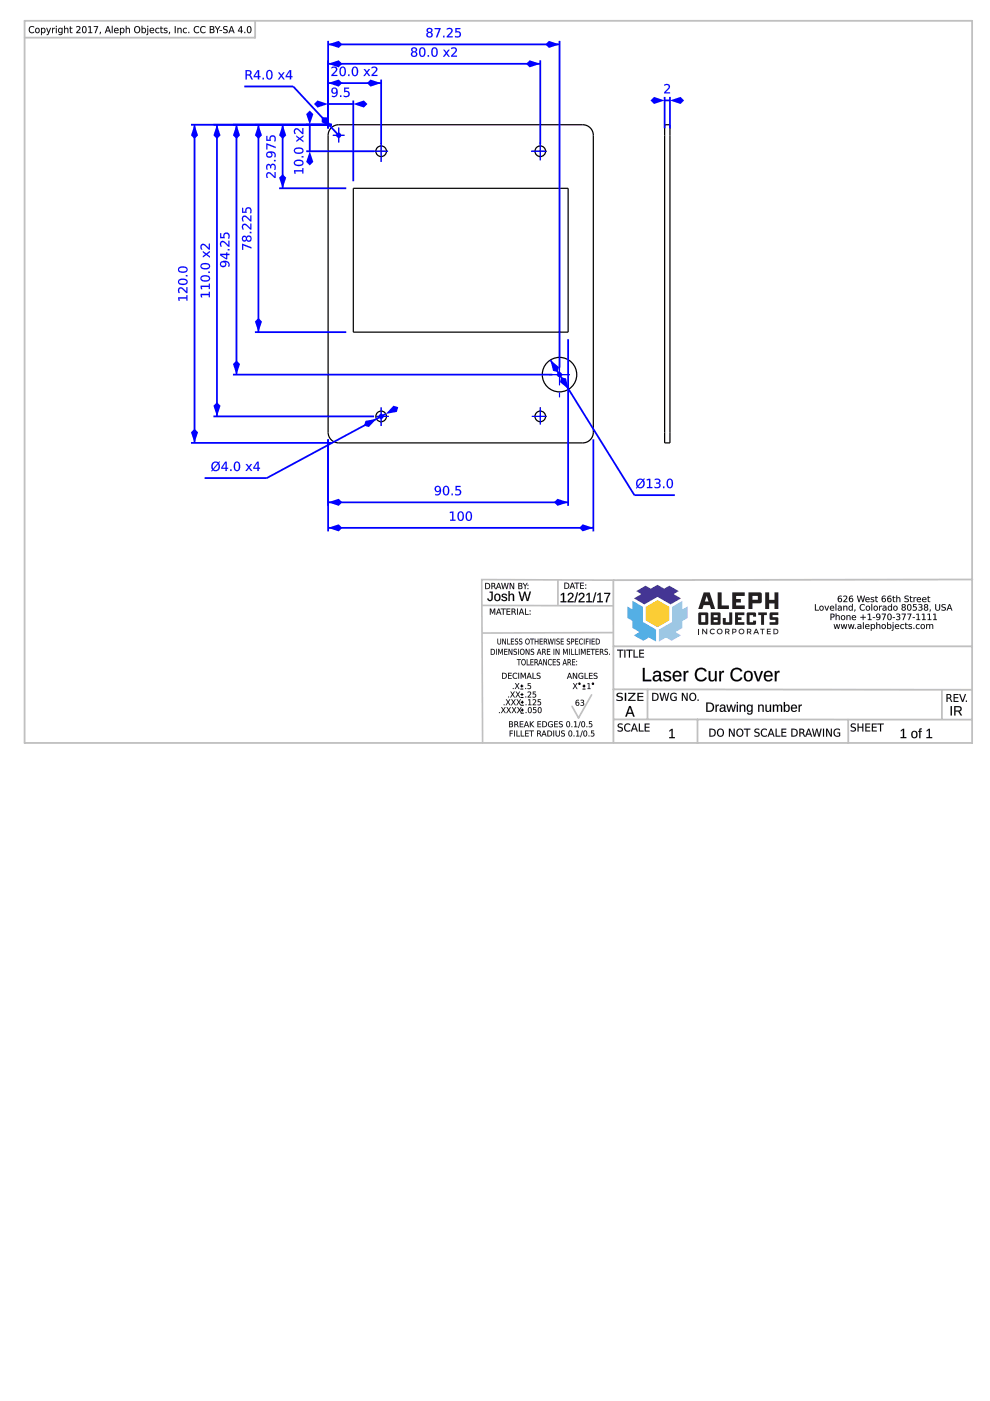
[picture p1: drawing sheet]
<svg xmlns="http://www.w3.org/2000/svg" width="210mm" height="297mm" viewBox="0 0 210 297" stroke-linecap="round" stroke-linejoin="round" font-family="sans-serif">
<g fill="none" stroke="#000" stroke-width=".26">
<path d="M70.2 27.1l1-.6 .6-.1h51.7a2.25 2.25 0 0 1 2.3 2.3v63a2.25 2.25 0 0 1-2.3 2.2h-51.7a2.25 2.25 0 0 1-2.2-2.2v-63v-.6zM74.9 39.9h45.6v30.5h-45.6zM140.9 26.4h1.1v67.5h-1.1z"/>
<circle cx="80.8" cy="32.1" r="1.12"/>
<circle cx="114.6" cy="32.1" r="1.12"/>
<circle cx="118.6" cy="79.4" r="3.7"/>
<circle cx="80.8" cy="88.3" r="1.12"/>
<circle cx="114.6" cy="88.3" r="1.12"/>
</g>
<path d="M64.9 26.4h5.4M64.9 32.1h14.4M65.7 26.4v5.7" fill="none" stroke="#00f" stroke-width=".37"/>
<g fill="#00f">
<path d="M64.9 24.2l.8-.8 .7 .8-.7 2.2z"/>
<path d="M65.7 32.1l.7 2.2-.7 .8-.8-.8z"/>
<path d="M62.3 36.1h1.8v-.4h.2v1.1h-.2v-.5h-1.5l.1 .5h-.3zM62.6 34.4a.54 .54 0 0 0 .2 .5 .54 .54 0 0 0 .5 0h.3a.42 .42 0 0 0 .5-.4 .42 .42 0 0 0-.5-.4l-.7 .1zM62.4 34.2a1.18 1.18 0 0 1 2 .3 1.11 1.11 0 0 1-1.1 .7 1.11 1.11 0 0 1-1-.7zM64 33.1h.3v.3h-.3zM62.6 31.8a.54 .54 0 0 0 .2 .5 .54 .54 0 0 0 .5 .1l.3-.1a.42 .42 0 0 0 .5-.4 .42 .42 0 0 0-.5-.4l-.7 .1zM62.4 31.6a1.18 1.18 0 0 1 2 .3 1.11 1.11 0 0 1-1.1 .7 1.11 1.11 0 0 1-1-.7zM62.8 28.7l.8 .6 .7-.6v.3l-.6 .4 .6 .4v.3l-.8-.5-.7 .5v-.3l.6-.4-.6-.4zM62.5 27.4a.83 .83 0 0 1 1.2 .3l.4 .4v-.9h.2v1.2h-.2l-.6-.5a.53 .53 0 0 0-.8-.4 .53 .53 0 0 0 0 .9h-.3l-.1-.3z"/>
<path d="M62.3 36.1h1.8v-.5h.2v1.2h-.2v-.5h-1.5l.1 .5h-.3zM62.3 36.1l.1 .7h.3l-.1-.5h1.5v.5h.2v-1.1h-.2v.4zM62.6 34.4a.53 .53 0 0 0 .2 .5 .53 .53 0 0 0 .5 0h.3a.41 .41 0 0 0 .5-.4 .41 .41 0 0 0-.5-.4l-.7 .1zM62.6 34.3a1.14 1.14 0 0 1 1.6 .2 1.01 1.01 0 0 1-1.7 0zM62.4 34.2a1.19 1.19 0 0 1 2 .3 1.12 1.12 0 0 1-1.1 .7 1.12 1.12 0 0 1-1-.7zM62.4 34.2a.72 .72 0 0 0 .1 .8 .72 .72 0 0 0 .8 .2 .72 .72 0 0 0 1-.7 .72 .72 0 0 0-1-.6zM64 33.1h.3v.3h-.3zM64 33.1v.3h.3v-.3zM62.6 31.8a.53 .53 0 0 0 .2 .5 .53 .53 0 0 0 .5 0h.3a.41 .41 0 0 0 .5-.4 .41 .41 0 0 0-.5-.3h-.7zM62.6 31.8a1.14 1.14 0 0 1 1.6 .1 1.01 1.01 0 0 1-1.7 0zM62.4 31.6a1.19 1.19 0 0 1 2 .3 1.12 1.12 0 0 1-1.1 .7 1.12 1.12 0 0 1-1-.7zM62.4 31.6a.72 .72 0 0 0 .1 .8 .72 .72 0 0 0 .8 .2 .72 .72 0 0 0 1-.7 .72 .72 0 0 0-1-.6zM62.8 28.7l.8 .6 .7-.6v.3l-.6 .4 .6 .4v.4l-.8-.6-.7 .5v-.3l.6-.4-.6-.4zM62.8 28.7v.3l.6 .4-.6 .4v.3l.7-.6 .8 .6v-.3l-.6-.4 .6-.4v-.3l-.7 .6zM62.5 27.4a1.04 1.04 0 0 1 1.4 .5l.2 .2v-.9h.2v1.2a.53 .53 0 0 1-.6-.4l-.2-.1a.53 .53 0 0 0-.8-.4 .53 .53 0 0 0 0 .9 .55 .55 0 0 1-.5-.3 .55 .55 0 0 1 .2-.6zM62.5 27.4l-.1 .7v.3h.3a.49 .49 0 0 1-.1-.7 .49 .49 0 0 1 .7 0l.8 .7h.2v-1.2h-.2v.9l-1-.9z"/>
</g>
<path d="M59.2 26.4h11.1M59.2 39.9h14.2M59.9 26.4v13.5" fill="none" stroke="#00f" stroke-width=".37"/>
<g fill="#00f">
<path d="M59.9 26.4l.8 2.3-.8 .7-.7-.7z"/>
<path d="M59.2 37.7l.7-.8 .8 .8-.8 2.2z"/>
<path d="M56.6 36.7a.83 .83 0 0 1 1.2 .4l.4 .3v-.9h.2v1.2h-.2l-.6-.5a.53 .53 0 0 0-.8-.4 .53 .53 0 0 0 0 .9h-.2l-.1-.3zM56.6 34.9l.5-.1 .3 .3a.62 .62 0 0 1 .8-.3 .62 .62 0 0 1 .2 .9v.3h-.3a.53 .53 0 0 0 .2-.7 .53 .53 0 0 0-.7-.2l-.1 .6h-.2v-.3a.32 .32 0 0 0-.3-.4 .32 .32 0 0 0-.3 .4v.5h-.2l-.1-.5zM58.1 33.9h.3v.3h-.3zM56.5 32.4a1.06 1.06 0 0 1 1.3-.3 1.06 1.06 0 0 1 .6 1.1l-.3 .1a.62 .62 0 0 0 .1-.7 .62 .62 0 0 0-.7-.2 .66 .66 0 0 1 0 .9 .66 .66 0 0 1-.9 0 .66 .66 0 0 1-.1-.9zM56.7 32.8a.45 .45 0 0 0 .9 0 .45 .45 0 0 0-.9 0zM56.5 30.4l1.9 .7v.3l-1.7-.7v1h-.2zM56.5 28.8h.2v.8h.5a.72 .72 0 0 1 .8-.9 .72 .72 0 0 1 .4 1.1v.2h-.3a.52 .52 0 0 0 .1-.8 .52 .52 0 0 0-.8 0l.1 .7h-1z"/>
<path d="M56.6 36.7a1.04 1.04 0 0 1 1.4 .5l.2 .2v-.9h.2v1.2a.53 .53 0 0 1-.6-.4l-.2-.1a.53 .53 0 0 0-.8-.4 .53 .53 0 0 0 0 .9 .55 .55 0 0 1-.4-.3 .55 .55 0 0 1 .1-.6zM56.6 36.7l-.1 .7 .1 .3h.2a.49 .49 0 0 1-.1-.7 .49 .49 0 0 1 .8 0l.7 .7h.2v-1.2h-.2v.9l-1-.8zM56.6 34.9a.45 .45 0 0 1 .4-.2 .45 .45 0 0 1 .4 .4 .54 .54 0 0 1 .5-.4 .54 .54 0 0 1 .5 .4l.1 .1a.48 .48 0 0 1-.4 .8 .6 .6 0 0 0-.4-1l-.2 .2v.5h-.2v-.3a.31 .31 0 0 0-.3-.4 .31 .31 0 0 0-.3 .4v.6a.53 .53 0 0 1-.2-.9zM56.6 34.9l-.1 .8v.2h.2a.48 .48 0 0 1-.1-.6 .48 .48 0 0 1 .6-.2l.1 .6h.2a.45 .45 0 0 1 .3-.7 .45 .45 0 0 1 .4 .6l-.1 .4h.3a.7 .7 0 0 0 0-.9 .7 .7 0 0 0-1-.2v.3l-.3-.4zM58.1 33.9h.3v.3h-.3zM58.1 33.9v.3h.3v-.3zM56.5 32.4a1.07 1.07 0 0 1 1.3-.3 1.07 1.07 0 0 1 .6 1.1l-.3 .1a.61 .61 0 0 0 .1-.7 .61 .61 0 0 0-.7-.2v-.1a.67 .67 0 0 1 0 1 .67 .67 0 0 1-.9 0 .67 .67 0 0 1-.1-.9zM56.6 32.4a.64 .64 0 0 0 0 .9 .64 .64 0 0 0 .9-.1 .64 .64 0 0 0 0-.9 .63 .63 0 0 1 .7 .3 .63 .63 0 0 1-.1 .7h.3a.91 .91 0 0 0-.2-1 .91 .91 0 0 0-1.1-.2zM56.7 32.8a.43 .43 0 0 0 .8 0 .43 .43 0 0 0-.8 0zM56.7 32.8a.45 .45 0 0 1 .9 0 .45 .45 0 0 1-.9 0zM56.4 30.4l2 .7v.3l-1.7-.7v1h-.3zM56.5 30.4v1.3h.2v-1l1.7 .7v-.3zM56.4 28.8h.3v.8h.5a.73 .73 0 0 1 .8-.9 .73 .73 0 0 1 .4 1.1v.2h-.3a.51 .51 0 0 0 .1-.8 .51 .51 0 0 0-.8 0l.1 .7h-1.1zM56.5 28.8v1.1h1a.53 .53 0 0 1-.1-.8 .53 .53 0 0 1 .8 0 .53 .53 0 0 1 0 .7l-.1 .2h.3a.74 .74 0 0 0-.1-1.1 .74 .74 0 0 0-1.1 .1v.6h-.5v-.8z"/>
</g>
<path d="M54 26.4h16.3M54.8 26.4v44M54 70.4h19.4" fill="none" stroke="#00f" stroke-width=".37"/>
<g fill="#00f">
<path d="M54.8 26.4l.7 2.3-.7 .7-.8-.7z"/>
<path d="M54 68.2l.8-.8 .7 .8-.7 2.2z"/>
<path d="M51.3 51.7l2 .7v.3l-1.7-.7v1h-.3zM52.4 50.6a.4 .4 0 0 0 .8 0 .4 .4 0 0 0-.8 0zM51.4 50.1l.6-.1 .2 .3a.58 .58 0 0 1 .9-.1 .58 .58 0 0 1 0 .8 .58 .58 0 0 1-.9-.1 .56 .56 0 0 1-.8 .1 .56 .56 0 0 1 0-.9zM51.5 50.6a.36 .36 0 0 0 .7 0 .36 .36 0 0 0-.7 0zM53 49.2h.3v.2h-.3zM51.4 47.6a.83 .83 0 0 1 1.3 .4l.4 .3v-.9h.2v1.3h-.2l-.6-.6a.53 .53 0 0 0-.8-.3 .53 .53 0 0 0 0 .9h-.3l-.1-.3zM51.4 45.9a.83 .83 0 0 1 1.3 .4l.4 .3v-.9h.2v1.2h-.2l-.6-.5a.53 .53 0 0 0-.8-.4 .53 .53 0 0 0 0 .9h-.3l-.1-.3zM51.3 44.1h.3v.8h.4a.72 .72 0 0 1 .8-1 .72 .72 0 0 1 .5 1.2l-.1 .1h-.2a.52 .52 0 0 0 0-.8 .52 .52 0 0 0-.8 .1l.1 .6h-1z"/>
<path d="M51.3 51.7l2 .7v.3l-1.7-.7v1h-.3zM51.3 51.7v1.3h.3l-.1-1 1.8 .7v-.3zM52.4 50.6a.39 .39 0 0 0 .7 0 .39 .39 0 0 0-.7 0zM52.3 50.6a.45 .45 0 0 1 .9 0 .45 .45 0 0 1-.9 0zM51.4 50.1a.47 .47 0 0 1 .5-.1 .47 .47 0 0 1 .3 .3 .54 .54 0 0 1 .5-.4 .54 .54 0 0 1 .6 .3 .62 .62 0 0 1-.2 1 .62 .62 0 0 1-.9-.3 .48 .48 0 0 1-.5 .3 .48 .48 0 0 1-.4-.4zM51.4 50.1a.55 .55 0 0 0 0 .9 .55 .55 0 0 0 .8-.1v-.1a.6 .6 0 0 0 .9 .4 .6 .6 0 0 0 .2-1 .53 .53 0 0 0-.6-.3 .53 .53 0 0 0-.5 .5l-.2-.4zM51.5 50.6a.35 .35 0 0 0 .7 0 .35 .35 0 0 0-.7 0zM51.5 50.6a.37 .37 0 0 1 .7 0 .37 .37 0 0 1-.7 0zM52.9 49.1h.4v.4h-.4zM53 49.2v.2h.3v-.2zM51.4 47.6a1.04 1.04 0 0 1 1.5 .5l.2 .2v-.9h.2v1.3a.53 .53 0 0 1-.7-.4l-.1-.2a.53 .53 0 0 0-.8-.3 .53 .53 0 0 0 0 .9 .55 .55 0 0 1-.5-.4 .55 .55 0 0 1 .1-.6zM51.5 47.6l-.2 .8 .1 .3h.3a.49 .49 0 0 1-.2-.8 .49 .49 0 0 1 .8 0l.8 .8h.2v-1.3h-.2v1l-1-.9zM51.4 45.9a1.04 1.04 0 0 1 1.5 .5l.2 .2v-.9h.2v1.2a.53 .53 0 0 1-.7-.4l-.1-.1a.53 .53 0 0 0-.8-.3 .53 .53 0 0 0 0 .8 .55 .55 0 0 1-.5-.3 .55 .55 0 0 1 .1-.6zM51.5 45.9l-.2 .7 .1 .3h.3a.49 .49 0 0 1-.2-.7 .49 .49 0 0 1 .8 0l.8 .7h.2v-1.2h-.2v1l-1-.9zM51.3 44.1h.3v.8h.4a.73 .73 0 0 1 .8-1 .73 .73 0 0 1 .5 1.2v.1h-.3a.51 .51 0 0 0 0-.8 .51 .51 0 0 0-.7 .1v.6h-1zM51.3 44.1v1h1a.53 .53 0 0 1 0-.7 .53 .53 0 0 1 .7-.1 .53 .53 0 0 1 0 .8v.1h.2a.74 .74 0 0 0-.1-1.1 .74 .74 0 0 0-1 .2v.6h-.6l.1-.8z"/>
</g>
<path d="M49.4 26.4h20.9M50.1 26.4v53M49.4 79.4h67.7" fill="none" stroke="#00f" stroke-width=".37"/>
<g fill="#00f">
<path d="M49.4 77.2l.7-.8 .8 .8-.8 2.2z"/>
<path d="M50.1 26.4l.8 2.3-.8 .7-.7-.7z"/>
<path d="M46.8 55.6a1.06 1.06 0 0 1 1.2-.3 1.06 1.06 0 0 1 .6 1.1l-.2 .1a.62 .62 0 0 0 0-.7 .62 .62 0 0 0-.7-.2 .66 .66 0 0 1 0 .9 .66 .66 0 0 1-.9 0 .66 .66 0 0 1 0-.9zM46.9 56a.45 .45 0 0 0 .9 0 .45 .45 0 0 0-.9 0zM46.9 54.1l1.1 .6v-.6zM46.7 53.8h1.3v-.3h.2v.3h.4v.3h-.4v.9h-.3l-1.2-.9zM48.3 52.8h.3v.3h-.3zM46.8 51.3a.83 .83 0 0 1 1.2 .3l.4 .4v-.9h.2v1.2h-.2l-.6-.6a.53 .53 0 0 0-.8-.3 .53 .53 0 0 0 0 .9h-.2l-.1-.3zM46.7 49.4h.2v.8h.5a.72 .72 0 0 1 .8-.9 .72 .72 0 0 1 .4 1.1v.2h-.3a.52 .52 0 0 0 .1-.8 .52 .52 0 0 0-.8 .1l.1 .6h-1z"/>
<path d="M46.7 55.6a1.07 1.07 0 0 1 1.3-.3 1.07 1.07 0 0 1 .6 1.1l-.3 .1a.61 .61 0 0 0 .1-.7 .61 .61 0 0 0-.7-.2 .67 .67 0 0 1 .1 .9 .67 .67 0 0 1-1 0 .67 .67 0 0 1-.1-.9zM46.8 55.6a.64 .64 0 0 0 .1 .9 .64 .64 0 0 0 .9-.1 .64 .64 0 0 0-.1-.9 .63 .63 0 0 1 .7 .3 .63 .63 0 0 1 0 .7h.2a.91 .91 0 0 0-.2-1 .91 .91 0 0 0-1-.2zM46.9 56a.45 .45 0 0 0 .9 0 .45 .45 0 0 0-.9 0zM46.9 56a.45 .45 0 0 1 .9 0 .45 .45 0 0 1-.9 0zM46.9 54.1l1.1 .6v-.6zM46.9 54.1h1.1v.7zM46.7 53.8h1.3l-.1-.3h.3v.3h.5v.3h-.5v.9h-.3l-1.2-.8zM46.7 53.8v.3l1.2 .9h.3v-.9h.4v-.3h-.4v-.3h-.2v.3zM48.3 52.8h.4v.3h-.4zM48.3 52.8v.3h.3v-.3zM46.8 51.2a1.04 1.04 0 0 1 1.4 .6l.2 .2v-1h.3v1.3a.53 .53 0 0 1-.7-.4l-.2-.1a.53 .53 0 0 0-.8-.4 .53 .53 0 0 0 .1 .9h-.1a.55 .55 0 0 1-.4-.3 .55 .55 0 0 1 .1-.6zM46.8 51.3l-.1 .7 .1 .3h.2a.49 .49 0 0 1-.1-.8 .49 .49 0 0 1 .8 .1l.7 .7h.2v-1.2h-.2v.9l-1-.9zM46.7 49.4h.2v.8h.5a.73 .73 0 0 1 .8-.9 .73 .73 0 0 1 .4 1.1v.2h-.3a.51 .51 0 0 0 .1-.8 .51 .51 0 0 0-.8 .1l.1 .6h-1zM46.7 49.4v1.1h1a.53 .53 0 0 1-.1-.8 .53 .53 0 0 1 .8 0 .53 .53 0 0 1 0 .8l-.1 .1h.3a.74 .74 0 0 0-.1-1.1 .74 .74 0 0 0-1.1 .1v.7h-.5v-.9z"/>
</g>
<path d="M45.3 26.4h25M46 26.4v61.9M45.3 88.3h34" fill="none" stroke="#00f" stroke-width=".37"/>
<g fill="#00f">
<path d="M45.3 86l.7-.7 .8 .7-.8 2.3z"/>
<path d="M46 26.4l.8 2.3-.8 .7-.7-.7z"/>
<path d="M42.5 62.3h1.8v-.4h.2v1.1h-.2v-.4h-1.5l.1 .4h-.3zM42.5 60.6h1.8v-.5h.2v1.2h-.2v-.5h-1.5l.1 .5h-.3zM42.8 58.8a.54 .54 0 0 0 .2 .6 .54 .54 0 0 0 .5 0h.3a.42 .42 0 0 0 .5-.4 .42 .42 0 0 0-.5-.4l-.7 .1zM42.6 58.7a1.18 1.18 0 0 1 1.9 .3 1.11 1.11 0 0 1-1 .7 1.11 1.11 0 0 1-1-.7zM44.2 57.6h.3v.3h-.3zM42.8 56.3a.54 .54 0 0 0 .2 .5 .54 .54 0 0 0 .5 .1l.3-.1a.42 .42 0 0 0 .5-.4 .42 .42 0 0 0-.5-.4l-.7 .1zM42.6 56.1a1.18 1.18 0 0 1 1.9 .3 1.11 1.11 0 0 1-1 .7 1.11 1.11 0 0 1-1-.7zM43 53.2l.7 .6 .8-.6v.3l-.6 .4 .6 .4v.3l-.8-.5-.7 .5v-.3l.6-.4-.6-.4zM42.7 51.9a.83 .83 0 0 1 1.2 .3l.4 .4v-.9h.2v1.2h-.2l-.6-.5a.53 .53 0 0 0-.8-.4 .53 .53 0 0 0 0 .9h-.3l-.1-.3z"/>
<path d="M42.5 62.3h1.8v-.4h.2v1.1h-.2v-.4h-1.5l.1 .5h-.3zM42.5 62.3l.1 .7h.3l-.1-.4h1.5v.4h.2v-1.1h-.2v.4zM42.5 60.6h1.8v-.5h.2v1.2h-.2v-.5h-1.5l.1 .5h-.3zM42.5 60.6l.1 .7h.3l-.1-.5h1.5v.5h.2v-1.2h-.2v.5zM42.8 58.9a.53 .53 0 0 0 .2 .5 .53 .53 0 0 0 .5 0h.3a.41 .41 0 0 0 .5-.4 .41 .41 0 0 0-.5-.4l-.7 .1zM42.7 58.8a1.14 1.14 0 0 1 1.6 .2 1.01 1.01 0 0 1-1.6 0zM42.6 58.7a1.19 1.19 0 0 1 2 .3 1.12 1.12 0 0 1-1.1 .7 1.12 1.12 0 0 1-1-.7zM42.6 58.7a.72 .72 0 0 0 .1 .8 .72 .72 0 0 0 .8 .2 .72 .72 0 0 0 1-.7 .72 .72 0 0 0-1-.6zM44.2 57.6h.3v.3h-.3zM44.2 57.6v.3h.3v-.3zM42.8 56.3a.53 .53 0 0 0 .2 .5 .53 .53 0 0 0 .5 0h.3a.41 .41 0 0 0 .5-.4 .41 .41 0 0 0-.5-.3h-.7zM42.7 56.3a1.14 1.14 0 0 1 1.6 .1 1.01 1.01 0 0 1-1.6 0zM42.6 56.1a1.19 1.19 0 0 1 2 .3 1.12 1.12 0 0 1-1.1 .7 1.12 1.12 0 0 1-1-.7zM42.6 56.1a.72 .72 0 0 0 .1 .8 .72 .72 0 0 0 .8 .2 .72 .72 0 0 0 1-.7 .72 .72 0 0 0-1-.6zM43 53.2l.7 .6 .8-.6v.3l-.6 .4 .6 .4v.4l-.8-.6-.7 .5v-.3l.6-.4-.6-.4zM43 53.2v.3l.6 .4-.6 .4v.3l.7-.6 .8 .6v-.3l-.6-.4 .6-.4v-.3l-.8 .6zM42.6 51.9a1.04 1.04 0 0 1 1.5 .5l.2 .2v-.9h.2v1.2a.53 .53 0 0 1-.7-.4l-.1-.1a.53 .53 0 0 0-.8-.4 .53 .53 0 0 0 0 .9 .55 .55 0 0 1-.5-.3 .55 .55 0 0 1 .2-.6zM42.7 51.9l-.2 .7 .1 .3h.3a.49 .49 0 0 1-.1-.8 .49 .49 0 0 1 .7 .1l.8 .7h.2v-1.2h-.2v.9l-1-.9z"/>
</g>
<path d="M40.5 26.4h29.8M41.2 26.4v67.5M40.5 93.9h29.8" fill="none" stroke="#00f" stroke-width=".37"/>
<g fill="#00f">
<path d="M41.2 26.4l.8 2.3-.8 .7-.7-.7z"/>
<path d="M40.5 91.7l.7-.8 .8 .8-.8 2.2z"/>
<path d="M37.8 63h1.7v-.4h.2v1.1h-.2v-.4h-1.5l.1 .5h-.2zM37.9 61.1a.83 .83 0 0 1 1.2 .4l.4 .3v-.9h.2v1.2h-.2l-.6-.5a.53 .53 0 0 0-.8-.4 .53 .53 0 0 0 0 .9h-.2l-.1-.3zM38 59.6a.54 .54 0 0 0 .2 .5 .54 .54 0 0 0 .6 .1h.2a.42 .42 0 0 0 .6-.5 .42 .42 0 0 0-.6-.4l-.7 .1zM37.9 59.4a1.18 1.18 0 0 1 1.9 .3 1.11 1.11 0 0 1-1 .7 1.11 1.11 0 0 1-1.1-.7zM39.4 58.3h.3v.3h-.3zM38 57a.54 .54 0 0 0 .2 .5 .54 .54 0 0 0 .6 .1h.2a.42 .42 0 0 0 .6-.4 .42 .42 0 0 0-.6-.4h-.7zM37.9 56.8a1.18 1.18 0 0 1 1.9 .4 1.11 1.11 0 0 1-1 .6 1.11 1.11 0 0 1-1.1-.6z"/>
<path d="M37.8 63h1.7v-.4h.3v1.1h-.3v-.4h-1.5l.1 .5h-.2zM37.8 63l.1 .8h.2l-.1-.5h1.5v.4h.2v-1.1h-.2v.4zM37.9 61.1a1.04 1.04 0 0 1 1.4 .5l.2 .2v-.9h.3v1.2a.53 .53 0 0 1-.7-.4l-.2-.1a.53 .53 0 0 0-.8-.4 .53 .53 0 0 0 .1 .9h-.1a.55 .55 0 0 1-.4-.3 .55 .55 0 0 1 .1-.6zM37.9 61.1l-.1 .7 .1 .3h.2a.49 .49 0 0 1-.1-.7 .49 .49 0 0 1 .8 0l.7 .7h.2v-1.2h-.2v.9l-1-.8zM38 59.6a.53 .53 0 0 0 .2 .5 .53 .53 0 0 0 .6 0h.2a.41 .41 0 0 0 .6-.4 .41 .41 0 0 0-.6-.3h-.7zM38 59.6a1.14 1.14 0 0 1 1.6 .1 1.01 1.01 0 0 1-1.7 0zM37.8 59.4a1.19 1.19 0 0 1 2 .3 1.12 1.12 0 0 1-1 .7 1.12 1.12 0 0 1-1.1-.7zM37.9 59.4a.72 .72 0 0 0 0 .8 .72 .72 0 0 0 .9 .2 .72 .72 0 0 0 1-.7 .72 .72 0 0 0-1-.6zM39.4 58.3h.4v.3h-.4zM39.4 58.3v.3h.3v-.3zM38 57a.53 .53 0 0 0 .2 .5 .53 .53 0 0 0 .6 .1l.2-.1a.41 .41 0 0 0 .6-.3 .41 .41 0 0 0-.6-.4h-.7zM38 57a1.14 1.14 0 0 1 1.6 .2 1.01 1.01 0 0 1-1.7 0zM37.8 56.8a1.19 1.19 0 0 1 2 .4 1.12 1.12 0 0 1-1 .7 1.12 1.12 0 0 1-1.1-.7zM37.9 56.8a.72 .72 0 0 0 0 .8 .72 .72 0 0 0 .9 .2 .72 .72 0 0 0 1-.6 .72 .72 0 0 0-1-.7z"/>
</g>
<path d="M69.6 21.3v5.9M69.6 22.1h5.3M74.9 21.3v17.1" fill="none" stroke="#00f" stroke-width=".37"/>
<g fill="#00f">
<path d="M66.6 22.1l.7-.8 2.3 .8-2.3 .7z"/>
<path d="M74.9 22.1l2.3-.8 .7 .8-.7 .7z"/>
<path d="M70.4 18.7a.74 .74 0 0 1 .9 0 .74 .74 0 0 1 .3 .9 .86 .86 0 0 1-.3 .8 .86 .86 0 0 1-.9 .1v-.2a.62 .62 0 0 0 .7 0 .62 .62 0 0 0 .2-.6 .65 .65 0 0 1-.9 0 .65 .65 0 0 1 0-1zM70.4 19.2a.45 .45 0 0 0 .9 0 .45 .45 0 0 0-.9 0zM72.1 20.2h.3v.4h-.3zM73 18.6h1v.2h-.8v.5a.72 .72 0 0 1 1 .8 .72 .72 0 0 1-1.2 .4h-.1v-.3a.52 .52 0 0 0 .8 .1 .52 .52 0 0 0-.1-.8l-.6 .1z"/>
<path d="M70.4 18.7a.76 .76 0 0 1 .9 0 .76 .76 0 0 1 .3 .9 .88 .88 0 0 1-.3 .8 .88 .88 0 0 1-.9 .1v-.2a.61 .61 0 0 0 .7 0 .61 .61 0 0 0 .2-.6h.1a.66 .66 0 0 1-1 0 .66 .66 0 0 1 0-1zM70.4 18.7a.63 .63 0 0 0 0 1 .63 .63 0 0 0 1-.1 .63 .63 0 0 1-.3 .7 .63 .63 0 0 1-.7 0v.2a.91 .91 0 0 0 1-.2 .91 .91 0 0 0 .2-1 .67 .67 0 0 0-.4-.7 .67 .67 0 0 0-.8 .1zM70.5 19.2a.43 .43 0 0 0 .8 0 .43 .43 0 0 0-.8 0zM70.5 19.2a.45 .45 0 0 1 .9 0 .45 .45 0 0 1-.9 0zM72.1 20.2h.3v.4h-.3zM72.1 20.2v.4h.3v-.4zM72.9 18.6h1.1v.2h-.8v.5a.73 .73 0 0 1 1 .8 .73 .73 0 0 1-1.2 .5l-.1-.1v-.3a.51 .51 0 0 0 .7 .1 .51 .51 0 0 0 0-.8l-.7 .1zM73 18.6v1a.53 .53 0 0 1 .7-.1 .53 .53 0 0 1 .1 .8 .53 .53 0 0 1-.8 0l-.1-.1v.3a.74 .74 0 0 0 1-.1 .74 .74 0 0 0-.1-1.1h-.6v-.5h.8v-.2z"/>
</g>
<path d="M69.6 16.9v10.3M69.6 17.6h11.2M80.8 16.9v13.7" fill="none" stroke="#00f" stroke-width=".37"/>
<g fill="#00f">
<path d="M69.6 17.6l2.2-.7 .8 .7-.8 .8z"/>
<path d="M77.8 17.6l.8-.7 2.2 .7-2.2 .8z"/>
<path d="M70.3 14.2a.71 .71 0 0 1 1.1 .1 .71 .71 0 0 1-.3 1.1l-.5 .5h.9v.2h-1.2v-.2l.5-.6a.53 .53 0 0 0 .4-.8 .53 .53 0 0 0-.9 0zM72.5 14.4a1.14 1.14 0 0 0 .2 1.5 1 1 0 0 0 0-1.6zM72.3 14.2a.73 .73 0 0 1 .8 .1 .73 .73 0 0 1 .2 .8 .74 .74 0 0 1-.6 1.1 .74 .74 0 0 1-.7-1.1l.1-.5zM73.8 15.8h.3v.3h-.3zM75.1 14.4a1.14 1.14 0 0 0 .2 1.5 1 1 0 0 0 0-1.6zM74.9 14.2a.73 .73 0 0 1 .8 .1 .73 .73 0 0 1 .2 .8 .74 .74 0 0 1-.6 1.1 .74 .74 0 0 1-.7-1.1v-.5zM77.1 14.6h.3l.4 .6 .4-.6h.3l-.6 .8 .6 .7h-.3l-.4-.6-.5 .6h-.2l.5-.8zM78.8 14.2a.71 .71 0 0 1 1.1 .1 .71 .71 0 0 1-.3 1.1l-.5 .5h.9v.2h-1.2v-.2l.5-.6a.53 .53 0 0 0 .4-.8 .53 .53 0 0 0-.9 0z"/>
<path d="M70.3 14.2a.7 .7 0 0 1 1 0 .7 .7 0 0 1 0 1l-.7 .7h.9v.2h-1.2a.53 .53 0 0 1 .4-.6l.1-.2a.53 .53 0 0 0 .4-.8 .53 .53 0 0 0-.9 0zM70.3 14.2v.3a.49 .49 0 0 1 .7-.1 .49 .49 0 0 1 0 .7l-.7 .8v.2h1.2v-.2h-.9l.7-.7a.67 .67 0 0 0-.1-1 .67 .67 0 0 0-.9 .1zM72.5 14.4a1.13 1.13 0 0 0 .2 1.5 .99 .99 0 0 0 0-1.6zM72.5 14.4a.55 .55 0 0 1 .5 .2 .55 .55 0 0 1 .1 .5v.3a.44 .44 0 0 1-.4 .6 .44 .44 0 0 1-.5-.6l.1-.7zM72.3 14.2a.75 .75 0 0 1 .8 .1 .75 .75 0 0 1 .3 .8 .75 .75 0 0 1-.7 1.1 .75 .75 0 0 1-.7-1.1v-.5zM72.3 14.2a1.17 1.17 0 0 0 .4 1.9 1.09 1.09 0 0 0 .6-1 1.09 1.09 0 0 0-.6-1zM73.8 15.8h.3v.3h-.3zM73.8 15.8v.3h.3v-.3zM75.1 14.4a1.13 1.13 0 0 0 .2 1.5 .99 .99 0 0 0 0-1.6zM75.1 14.4a.55 .55 0 0 1 .5 .2 .55 .55 0 0 1 .1 .5v.3a.44 .44 0 0 1-.4 .6 .44 .44 0 0 1-.5-.6l.1-.7zM74.9 14.2a.75 .75 0 0 1 .8 .1 .75 .75 0 0 1 .2 .8 .75 .75 0 0 1-.6 1.1 .75 .75 0 0 1-.7-1.1v-.5zM74.9 14.2a1.17 1.17 0 0 0 .4 1.9 1.09 1.09 0 0 0 .6-1 1.09 1.09 0 0 0-.6-1zM77.1 14.6h.3l.4 .6 .4-.6h.3l-.6 .8 .6 .7h-.3l-.4-.6-.4 .6h-.4l.6-.8zM77.1 14.6l.6 .7-.6 .8h.2l.5-.6 .4 .6h.3l-.6-.7 .6-.8h-.3l-.4 .6-.4-.6zM78.8 14.2a.7 .7 0 0 1 1 0 .7 .7 0 0 1 0 1l-.7 .7h.9v.2h-1.2a.53 .53 0 0 1 .4-.6l.1-.2a.53 .53 0 0 0 .4-.8 .53 .53 0 0 0-.9 0zM78.8 14.2v.3a.49 .49 0 0 1 .7-.1 .49 .49 0 0 1 0 .7l-.7 .8v.2h1.2v-.2h-.9l.7-.7a.67 .67 0 0 0-.1-1 .67 .67 0 0 0-.9 .1z"/>
</g>
<path d="M69.6 12.8v14.4M69.6 13.5h45M114.6 12.8v17.8" fill="none" stroke="#00f" stroke-width=".37"/>
<g fill="#00f">
<path d="M69.6 13.5l2.2-.7 .8 .7-.8 .8z"/>
<path d="M111.6 13.5l.7-.7 2.3 .7-2.3 .8z"/>
<path d="M87.4 11.5a.4 .4 0 0 0 .8 0 .4 .4 0 0 0-.8 0zM87.3 10.2a.56 .56 0 0 1 .9-.1 .56 .56 0 0 1-.1 .9 .58 .58 0 0 1 .1 .9 .58 .58 0 0 1-.8 0 .58 .58 0 0 1 .1-.9l-.3-.3zM87.4 10.5a.36 .36 0 0 0 .7 0 .36 .36 0 0 0-.7 0zM89.3 10.3a1.14 1.14 0 0 0 .2 1.6 1 1 0 0 0 0-1.7zM89.2 10.1a.73 .73 0 0 1 .8 .1 .73 .73 0 0 1 .2 .8 .74 .74 0 0 1-.7 1.1 .74 .74 0 0 1-.7-1.1l.1-.5zM90.7 11.7h.3v.3h-.3zM91.9 10.3a1.14 1.14 0 0 0 .2 1.6 1 1 0 0 0 0-1.7zM91.7 10.1a.73 .73 0 0 1 .9 .1 .73 .73 0 0 1 .2 .8 .74 .74 0 0 1-.7 1.1 .74 .74 0 0 1-.7-1.1l.1-.5zM94 10.6h.3l.4 .5 .3-.5h.3l-.5 .7 .6 .7h-.3l-.5-.6-.4 .6h-.3l.6-.7zM95.7 10.2a.71 .71 0 0 1 1.1 0 .71 .71 0 0 1-.3 1.1l-.5 .5h.9v.2h-1.3v-.2l.6-.6a.53 .53 0 0 0 .4-.8 .53 .53 0 0 0-.9 0z"/>
<path d="M87.4 11.5a.4 .4 0 0 0 .8 0 .4 .4 0 0 0-.8 0zM87.4 11.5a.41 .41 0 0 1 .8 0 .41 .41 0 0 1-.8 0zM87.3 10.2a.58 .58 0 0 1 .9-.1 .58 .58 0 0 1-.1 .9 .54 .54 0 0 1 .4 .5 .54 .54 0 0 1-.3 .5 .62 .62 0 0 1-1-.1 .62 .62 0 0 1 .3-.9 .47 .47 0 0 1-.3-.4 .47 .47 0 0 1 .1-.4zM87.3 10.2l-.1 .5 .4 .3a.6 .6 0 0 0-.4 .9 .6 .6 0 0 0 1 .1 .53 .53 0 0 0 .3-.6 .53 .53 0 0 0-.5-.4 .54 .54 0 0 0 .3-.8 .54 .54 0 0 0-.8-.1zM87.5 10.5a.34 .34 0 0 0 .6 0 .34 .34 0 0 0-.6 0zM87.4 10.6a.4 .4 0 0 1 .8 0 .4 .4 0 0 1-.8 0zM89.4 10.3a1.13 1.13 0 0 0 .1 1.5 .99 .99 0 0 0 0-1.5zM89.3 10.3a.55 .55 0 0 1 .6 .2 .55 .55 0 0 1 .1 .5l-.1 .3a.44 .44 0 0 1-.4 .6 .44 .44 0 0 1-.4-.6v-.7zM89.1 10.1a.75 .75 0 0 1 .9 .1 .75 .75 0 0 1 .2 .8 .75 .75 0 0 1-.7 1.1 .75 .75 0 0 1-.7-1.1l.1-.5zM89.2 10.2a1.17 1.17 0 0 0 .3 1.9 1.09 1.09 0 0 0 .7-1.1 1.09 1.09 0 0 0-.7-1zM90.7 11.7h.3v.3h-.3zM90.7 11.7v.3h.3v-.3zM91.9 10.3a1.13 1.13 0 0 0 .2 1.5 .99 .99 0 0 0 0-1.5zM91.9 10.3a.55 .55 0 0 1 .6 .2 .55 .55 0 0 1 0 .5v.3a.44 .44 0 0 1-.4 .6 .44 .44 0 0 1-.4-.6v-.7zM91.7 10.1a.75 .75 0 0 1 .9 .1 .75 .75 0 0 1 .2 .8 .75 .75 0 0 1-.7 1.1 .75 .75 0 0 1-.7-1.1l.1-.5zM91.8 10.2a1.17 1.17 0 0 0 .3 1.9 1.09 1.09 0 0 0 .7-1.1 1.09 1.09 0 0 0-.7-1zM94 10.5h.3l.4 .6 .3-.6h.4l-.6 .8 .6 .7h-.3l-.5-.6-.4 .6h-.3l.6-.7zM94 10.6l.5 .7-.6 .7h.3l.4-.6 .5 .6h.3l-.6-.7 .5-.7h-.3l-.3 .5-.4-.5zM95.6 10.1a.7 .7 0 0 1 1 0 .7 .7 0 0 1 .1 1l-.7 .7h.9v.2h-1.3a.53 .53 0 0 1 .4-.6l.2-.2a.53 .53 0 0 0 .3-.8 .53 .53 0 0 0-.9 0zM95.7 10.2v.2a.49 .49 0 0 1 .7-.1 .49 .49 0 0 1 0 .8l-.8 .7v.2h1.3v-.2h-1l.8-.7a.67 .67 0 0 0-.1-1 .67 .67 0 0 0-.9 .1z"/>
</g>
<path d="M69.6 8.7v18.5M69.6 9.4h49M118.6 8.7v69.2" fill="none" stroke="#00f" stroke-width=".37"/>
<g fill="#00f">
<path d="M69.6 9.4l2.2-.7 .8 .7-.8 .8z"/>
<path d="M115.6 9.4l.8-.7 2.2 .7-2.2 .8z"/>
<path d="M90.7 7.4a.4 .4 0 0 0 .8 0 .4 .4 0 0 0-.8 0zM90.6 6.1a.56 .56 0 0 1 .9-.1 .56 .56 0 0 1-.2 .9 .58 .58 0 0 1 .2 .8 .58 .58 0 0 1-.9 0 .58 .58 0 0 1 .2-.8l-.3-.3zM90.7 6.4a.36 .36 0 0 0 .7 0 .36 .36 0 0 0-.7 0zM92.2 5.9h1.2l-.7 2h-.3l.7-1.7h-.9zM94 7.6h.2v.3h-.2zM94.7 6a.71 .71 0 0 1 1.1 .1 .71 .71 0 0 1-.3 1.1l-.5 .5h1v.2h-1.3v-.2l.6-.6a.53 .53 0 0 0 .3-.8 .53 .53 0 0 0-.9 0zM96.5 5.9h1.1v.3h-.8v.5a.72 .72 0 0 1 .9 .7 .72 .72 0 0 1-1.1 .5h-.1v-.3a.52 .52 0 0 0 .7 0 .52 .52 0 0 0 0-.7h-.7z"/>
<path d="M90.7 7.4a.39 .39 0 0 0 .7 0 .39 .39 0 0 0-.7 0zM90.7 7.4a.41 .41 0 0 1 .8 0 .41 .41 0 0 1-.8 0zM90.6 6a.58 .58 0 0 1 .9 0 .58 .58 0 0 1-.2 .9 .54 .54 0 0 1 .5 .4 .54 .54 0 0 1-.4 .6 .62 .62 0 0 1-.9-.1 .62 .62 0 0 1 .3-.9 .47 .47 0 0 1-.4-.4 .47 .47 0 0 1 .2-.5zM90.6 6.1l-.1 .5 .4 .3a.6 .6 0 0 0-.4 .8 .6 .6 0 0 0 .9 .2 .53 .53 0 0 0 .3-.6 .53 .53 0 0 0-.4-.4 .54 .54 0 0 0 .3-.8 .54 .54 0 0 0-.9-.1zM90.7 6.4a.35 .35 0 0 0 .7 0 .35 .35 0 0 0-.7 0zM90.7 6.5a.37 .37 0 0 1 .7 0 .37 .37 0 0 1-.7 0zM92.1 5.9h1.3l-.7 2h-.3l.7-1.7h-1zM92.2 5.9v.3h.9l-.7 1.7h.3l.7-2zM93.9 7.6h.3v.3h-.3zM94 7.6v.3h.2v-.3zM94.7 6a.7 .7 0 0 1 1 0 .7 .7 0 0 1 .1 1l-.8 .7h1v.2h-1.3a.53 .53 0 0 1 .4-.6l.2-.2a.53 .53 0 0 0 .3-.8 .53 .53 0 0 0-.9 0zM94.7 6v.3a.49 .49 0 0 1 .8-.1 .49 .49 0 0 1 0 .7l-.8 .8v.2h1.3v-.2h-1l.7-.7a.67 .67 0 0 0 0-1 .67 .67 0 0 0-1 .1zM96.5 5.9h1.1v.3h-.8v.5a.73 .73 0 0 1 1 .8 .73 .73 0 0 1-1.2 .4h-.1v-.3a.51 .51 0 0 0 .7 .1 .51 .51 0 0 0 0-.8l-.7 .1zM96.5 5.9v1a.53 .53 0 0 1 .8 0 .53 .53 0 0 1 0 .8 .53 .53 0 0 1-.7 0l-.1-.1v.3a.74 .74 0 0 0 1-.1 .74 .74 0 0 0-.1-1.1h-.6v-.5h.8v-.3z"/>
</g>
<path d="M69.6 93.2v19.5M125.8 93.2v19.5M69.6 111.9h56.2" fill="none" stroke="#00f" stroke-width=".37"/>
<g fill="#00f">
<path d="M69.6 111.9l2.2-.7 .8 .7-.8 .8z"/>
<path d="M122.8 111.9l.7-.7 2.3 .7-2.3 .8z"/>
<path d="M95.4 108.5l.7-.1v1.8h.5v.2h-1.2v-.2h.5v-1.5l-.5 .1zM97.5 108.7a1.14 1.14 0 0 0 .2 1.5 1 1 0 0 0 0-1.6zM97.3 108.5a.73 .73 0 0 1 .9 .1 .73 .73 0 0 1 .2 .8 .74 .74 0 0 1-.7 1.1 .74 .74 0 0 1-.7-1.1l.1-.5zM99.2 108.7a1.14 1.14 0 0 0 .2 1.5 1 1 0 0 0 0-1.6zM99 108.5a.73 .73 0 0 1 .9 .1 .73 .73 0 0 1 .2 .8 .74 .74 0 0 1-.7 1.1 .74 .74 0 0 1-.7-1.1l.1-.5z"/>
<path d="M95.4 108.5l.7-.1v1.8h.5v.2h-1.2v-.2h.5v-1.5l-.5 .1zM95.4 108.5v.3l.5-.1v1.5h-.5v.2h1.2v-.2h-.5v-1.8zM97.5 108.7a1.13 1.13 0 0 0 .2 1.5 .99 .99 0 0 0 0-1.6zM97.5 108.7a.55 .55 0 0 1 .5 .2 .55 .55 0 0 1 .1 .5v.3a.44 .44 0 0 1-.4 .6 .44 .44 0 0 1-.4-.6v-.7zM97.3 108.5a.75 .75 0 0 1 .9 .1 .75 .75 0 0 1 .2 .8 .75 .75 0 0 1-.7 1.1 .75 .75 0 0 1-.7-1.1l.1-.5zM97.3 108.5a1.17 1.17 0 0 0 .4 1.9 1.09 1.09 0 0 0 .6-1 1.09 1.09 0 0 0-.6-1zM99.2 108.7a1.13 1.13 0 0 0 .2 1.5 .99 .99 0 0 0 0-1.6zM99.2 108.7a.55 .55 0 0 1 .6 .2 .55 .55 0 0 1 0 .5v.3a.44 .44 0 0 1-.4 .6 .44 .44 0 0 1-.4-.6v-.7zM99 108.5a.75 .75 0 0 1 .9 .1 .75 .75 0 0 1 .2 .8 .75 .75 0 0 1-.7 1.1 .75 .75 0 0 1-.7-1.1l.1-.5zM99 108.5a1.17 1.17 0 0 0 .4 1.9 1.09 1.09 0 0 0 .7-1 1.09 1.09 0 0 0-.7-1z"/>
</g>
<path d="M120.5 71.9v35.4M69.6 93.2v14.1M69.6 106.5h50.9" fill="none" stroke="#00f" stroke-width=".37"/>
<g fill="#00f">
<path d="M69.6 106.5l2.2-.7 .8 .7-.8 .8z"/>
<path d="M117.5 106.5l.7-.7 2.3 .7-2.3 .8z"/>
<path d="M92.3 103.2a.74 .74 0 0 1 1-.1 .74 .74 0 0 1 .2 .9 .86 .86 0 0 1-.3 .9 .86 .86 0 0 1-.9 .1v-.3a.62 .62 0 0 0 .7 0 .62 .62 0 0 0 .3-.6 .65 .65 0 0 1-1 0 .65 .65 0 0 1 0-.9zM92.4 103.7a.44 .44 0 0 0 .8 0 .44 .44 0 0 0-.8 0zM94.4 103.3a1.14 1.14 0 0 0 .2 1.5 1 1 0 0 0 0-1.6zM94.2 103.1a.73 .73 0 0 1 .9 .1 .73 .73 0 0 1 .2 .8 .74 .74 0 0 1-.7 1 .74 .74 0 0 1-.7-1l.1-.5zM95.7 104.7h.3v.3h-.3zM96.6 103h1v.3h-.8v.4a.72 .72 0 0 1 1 .8 .72 .72 0 0 1-1.2 .5h-.1v-.3a.52 .52 0 0 0 .8 0 .52 .52 0 0 0-.1-.7h-.6z"/>
<path d="M92.3 103.2a.76 .76 0 0 1 1-.1 .76 .76 0 0 1 .2 .9 .88 .88 0 0 1-.3 .9 .88 .88 0 0 1-.9 .1v-.3a.61 .61 0 0 0 .7 0 .61 .61 0 0 0 .2-.6h.1a.66 .66 0 0 1-1 0 .66 .66 0 0 1 0-.9zM92.3 103.2a.63 .63 0 0 0 0 .9 .63 .63 0 0 0 1 0 .63 .63 0 0 1-.3 .6 .63 .63 0 0 1-.7 0v.2a.91 .91 0 0 0 1-.1 .91 .91 0 0 0 .2-1.1 .67 .67 0 0 0-.4-.6 .67 .67 0 0 0-.8 .1zM92.4 103.7a.43 .43 0 0 0 .8 0 .43 .43 0 0 0-.8 0zM92.4 103.7a.45 .45 0 0 1 .9 0 .45 .45 0 0 1-.9 0zM94.4 103.3a1.13 1.13 0 0 0 .2 1.5 .99 .99 0 0 0 0-1.6zM94.4 103.2a.55 .55 0 0 1 .5 .2 .55 .55 0 0 1 .1 .6v.3a.44 .44 0 0 1-.4 .5 .44 .44 0 0 1-.4-.5v-.7zM94.2 103.1a.75 .75 0 0 1 .9 .1 .75 .75 0 0 1 .2 .8 .75 .75 0 0 1-.7 1.1 .75 .75 0 0 1-.7-1.1l.1-.5zM94.2 103.1a1.17 1.17 0 0 0 .4 1.9 1.09 1.09 0 0 0 .6-1 1.09 1.09 0 0 0-.6-1zM95.7 104.7h.3v.3h-.3zM95.7 104.7v.3h.3v-.3zM96.6 103h1.1v.3h-.9v.4a.73 .73 0 0 1 1 .8 .73 .73 0 0 1-1.2 .5h-.1v-.3a.51 .51 0 0 0 .8 0 .51 .51 0 0 0-.1-.7h-.6zM96.6 103v1a.53 .53 0 0 1 .8 0 .53 .53 0 0 1 0 .7 .53 .53 0 0 1-.8 .1l-.1-.1v.2a.74 .74 0 0 0 1.1 0 .74 .74 0 0 0-.2-1.1h-.6v-.6l.8 .1v-.3z"/>
</g>
<path d="M140.9 20.5v6.7M140.9 21.3h1.1M142 20.5v6.7" fill="none" stroke="#00f" stroke-width=".37"/>
<g fill="#00f">
<path d="M137.9 21.3l.8-.8 2.2 .8-2.2 .7z"/>
<path d="M142 21.3l2.3-.8 .7 .8-.7 .7z"/>
<path d="M140.8 17.9a.71 .71 0 0 1 1.1 .1 .71 .71 0 0 1-.3 1.1l-.5 .5h1v.2h-1.3v-.2l.6-.6a.53 .53 0 0 0 .3-.8 .53 .53 0 0 0-.9 0z"/>
<path d="M140.8 17.9a.7 .7 0 0 1 1 0 .7 .7 0 0 1 .1 1l-.8 .7h1v.2h-1.3a.53 .53 0 0 1 .4-.7l.2-.1a.53 .53 0 0 0 .3-.8 .53 .53 0 0 0-.9 0zM140.8 17.9v.3a.49 .49 0 0 1 .8-.1 .49 .49 0 0 1 0 .7l-.8 .8v.2h1.3v-.2h-1l.7-.8a.67 .67 0 0 0 0-.9 .67 .67 0 0 0-1 0z"/>
</g>
<path d="M80.8 32.1v2.2M116.4 79.4h4.4M118.6 77.3v2.1M80.8 88.3v2" fill="none" stroke="#000" stroke-width=".21"/>
<g fill="none" stroke="#00f" stroke-width=".24">
<path d="M70.6 28.7h2.4M71.8 27.1v3.1M79.3 32.1h3M80.8 30.4v3.9M112.6 32.1h3.3M114.6 30.2v3.8M116.4 79.4h4.4M118.6 77.3v4.4M79.8 88.3h2.6M80.8 86.4v3.9M112.8 88.3h3.1M114.6 86.4v3.6"/>
<path d="M118.6 83.2v1"/>
</g>
<g fill="#000">
<path d="M71.8 27.1v1.6zM71.8 28.7h1.2zM71.8 28.7v1.5zM70.6 28.7h1.2zM80.8 32.1h1.5zM80.8 30.4v1.7zM79.3 32.1h1.5zM114.6 32.1v1.9zM114.6 32.1h1.3zM114.6 30.2v1.9zM112.6 32.1h2zM80.8 88.3h1.6z"/>
<path d="M80.8 86.4v1.9zM79.8 88.3h1zM114.6 86.4v1.9zM112.8 88.3h1.8zM114.6 88.3v1.7zM114.6 88.3h1.3z"/>
<path d="M118.6 79.4v2.3zM118.6 83.2v1z"/>
</g>
<circle cx="71.8" cy="28.7" r=".19" fill="#00f"/>
<path d="M71.3 28.7a.55 .55 0 0 1 1.1 0 .55 .55 0 0 1-1.1 0zM71.6 28.7a.2 .2 0 0 0 .4 0 .2 .2 0 0 0-.4 0z" fill="#00f"/>
<path d="M62.2 18.3l9.6 10.4" fill="none" stroke="#00f" stroke-width=".37"/>
<path d="M68.2 24.9h1.1l1 2.1-2.1-1.1z" fill="#00f"/>
<path d="M51.8 18.3h10.4" fill="none" stroke="#00f" stroke-width=".37"/>
<g fill="#00f">
<path d="M52.1 14.9h.6a.55 .55 0 0 1 .6 .3 .55 .55 0 0 1-.3 .7l.6 .9h-.3l-.3-.6-.4-.2h-.3v.8h-.2zM52.3 15.1v.7h.4a.35 .35 0 0 0 .4-.4 .35 .35 0 0 0-.4-.3zM54.7 15.1l-.7 1h.7zM54.6 14.9h.3v1.2h.3v.3h-.3v.4h-.2v-.4h-.9v-.3zM55.7 16.5h.3v.3h-.3zM56.9 15.1a1.14 1.14 0 0 0 .2 1.6 1 1 0 0 0 0-1.7zM56.7 14.9a.73 .73 0 0 1 .9 .1 .73 .73 0 0 1 .2 .9 .74 .74 0 0 1-.7 1 .74 .74 0 0 1-.7-1l.1-.6zM59 15.4h.3l.3 .5 .4-.5h.3l-.5 .7 .6 .7h-.3l-.5-.5-.4 .5h-.3l.6-.7zM61.5 15.1l-.7 1h.7zM61.4 14.9h.3v1.2h.3v.3h-.3v.4h-.2v-.4h-.9v-.3z"/>
<path d="M52 14.9h.7a.56 .56 0 0 1 .6 .3 .56 .56 0 0 1-.3 .7l.6 .9h-.3l-.4-.7-.6-.1v.8h-.3zM52.1 14.9v1.9h.2v-.8l.6 .1 .4 .7h.3l-.6-.9a.54 .54 0 0 0 .3-.6 .54 .54 0 0 0-.6-.4zM52.3 15.1v.7h.4a.34 .34 0 0 0 .3-.4 .34 .34 0 0 0-.3-.3zM52.3 15.1h.4a.36 .36 0 0 1 .4 .3 .36 .36 0 0 1-.4 .4h-.4zM54.7 15.1l-.7 1.1 .7-.1zM54.7 15.1v1.1h-.7zM54.6 14.9h.4l-.1 1.2h.3v.3h-.3l.1 .4h-.3v-.4h-.9v-.3zM54.6 14.9l-.8 1.2v.3h.9v.4h.2v-.4h.3v-.3l-.3 .1v-1.3zM55.7 16.5h.3v.3h-.3zM55.7 16.5v.3h.3v-.3zM56.9 15.1a1.13 1.13 0 0 0 .2 1.5 .99 .99 0 0 0 0-1.5zM56.9 15.1a.55 .55 0 0 1 .6 .2 .55 .55 0 0 1 0 .6v.2a.44 .44 0 0 1-.4 .6 .44 .44 0 0 1-.4-.6v-.7zM56.7 14.9a.75 .75 0 0 1 .9 .1 .75 .75 0 0 1 .2 .9 .75 .75 0 0 1-.7 1 .75 .75 0 0 1-.7-1l.1-.6zM56.7 15a1.17 1.17 0 0 0 .4 1.9 1.09 1.09 0 0 0 .7-1 1.09 1.09 0 0 0-.7-1.1zM58.9 15.3h.4l.3 .6 .4-.6h.4l-.6 .8 .6 .7h-.3l-.5-.5-.4 .5h-.3l.6-.7zM59 15.4l.5 .7-.6 .7h.3l.4-.6 .5 .6h.3l-.6-.7 .5-.7h-.3l-.4 .5-.3-.5zM61.4 15.1l-.6 1.1 .7-.1zM61.5 15.1v1.1h-.7zM61.4 14.9h.3v1.2h.3v.3h-.3v.4h-.3l.1-.4h-.9v-.3zM61.4 14.9l-.8 1.2v.3h.9v.4h.2v-.4h.3v-.3l-.3 .1v-1.3z"/>
<path d="M80.3 88.3a.55 .55 0 0 1 1.1 0 .55 .55 0 0 1-1.1 0zM80.6 88.3a.2 .2 0 0 0 .4 0 .2 .2 0 0 0-.4 0z"/>
</g>
<circle cx="80.8" cy="88.3" r=".19" fill="#00f"/>
<path d="M81.8 87.7l-25.2 13.7" fill="none" stroke="#00f" stroke-width=".37"/>
<g fill="#00f">
<path d="M77.5 89.2l2.3-.4-1.6 1.7-1-.3z"/>
<path d="M83.4 86l1 .3-.3 1-2.3 .4z"/>
</g>
<path d="M43.4 101.4h13.2" fill="none" stroke="#00f" stroke-width=".37"/>
<g fill="#00f">
<path d="M46.2 98.4l-.9 1.1a.74 .74 0 0 0 1-.1 .74 .74 0 0 0-.1-1zM45.3 98.3l-.2 .6 .1 .5 .9-1.2-.4-.1zM45.1 98.1l.6-.2 .6 .2 .2-.3 .1 .1-.2 .3a1 1 0 0 1 .1 1.3 1 1 0 0 1-1.4 .2l-.2 .3-.1-.2 .2-.2-.2-.7zM47.8 98.1l-.7 1.1h.7zM47.7 97.9h.4v1.3h.3v.2h-.3v.5h-.3v-.5h-.9v-.3zM48.8 99.5h.3v.4h-.3zM50.1 98.1a1.14 1.14 0 0 0 .1 1.6 1 1 0 0 0 0-1.6zM49.9 98a.73 .73 0 0 1 .8 0 .73 .73 0 0 1 .2 .9 .74 .74 0 0 1-.7 1 .74 .74 0 0 1-.6-1v-.6zM52.1 98.4h.3l.4 .5 .4-.5h.3l-.6 .7 .6 .8h-.3l-.4-.6-.5 .6h-.2l.5-.8zM54.6 98.1l-.7 1.1h.7zM54.5 97.9h.4v1.3h.2v.2h-.2v.5h-.3v-.5h-.9v-.3z"/>
<path d="M46.2 98.4l-.9 1.1a.71 .71 0 0 0 .9-.1 .71 .71 0 0 0 .1-.9zM46.3 98.4a.75 .75 0 0 1 0 1 .75 .75 0 0 1-1 .1zM45.3 98.3l-.2 .6 .1 .5 .9-1.2a.61 .61 0 0 0-.8 .1zM45.3 98.3a.58 .58 0 0 1 .9 0l-1 1.1-.1-.5zM45 98.1l.7-.3 .6 .3 .2-.3 .2 .1-.3 .3a1.01 1.01 0 0 1 .1 1.3 1.01 1.01 0 0 1-1.4 .2l-.2 .3-.1-.2 .2-.2-.2-.7zM45.1 98.1a1.26 1.26 0 0 0-.1 1.5l-.2 .2 .1 .2 .2-.3a1 1 0 0 0 1.4-.2 1 1 0 0 0-.1-1.3l.2-.3-.1-.1-.2 .3a.91 .91 0 0 0-1.2 0zM47.8 98.1l-.6 1.1h.6zM47.8 98.1v1.1h-.7zM47.7 97.9h.4v1.3h.3v.2h-.3v.5h-.3v-.5h-.9v-.3zM47.7 97.9l-.8 1.2v.3h.9v.5h.3v-.5h.3v-.2h-.3v-1.3zM48.8 99.5h.3v.4h-.3zM48.8 99.5v.4h.3v-.4zM50.1 98.1a1.13 1.13 0 0 0 .1 1.6 .99 .99 0 0 0 0-1.6zM50.1 98.1a.55 .55 0 0 1 .5 .2 .55 .55 0 0 1 .1 .6v.2a.44 .44 0 0 1-.5 .6 .44 .44 0 0 1-.4-.6l.1-.7zM49.9 98a.75 .75 0 0 1 .8 0 .75 .75 0 0 1 .2 .9 .75 .75 0 0 1-.7 1 .75 .75 0 0 1-.7-1l.1-.6zM49.9 98a1.17 1.17 0 0 0 .3 1.9 1.09 1.09 0 0 0 .7-1 1.09 1.09 0 0 0-.7-1zM52.1 98.4h.3l.4 .5 .4-.5h.3l-.6 .7 .6 .8h-.3l-.4-.6-.5 .6h-.3l.6-.8zM52.1 98.4l.5 .7-.5 .8h.2l.5-.6 .4 .6h.3l-.6-.8 .6-.7h-.3l-.4 .5-.4-.5zM54.6 98.1l-.7 1.1h.7zM54.6 98.1v1.1h-.7zM54.5 97.9h.4v1.3h.2v.2h-.2v.5h-.3v-.5h-.9v-.3zM54.5 97.9l-.8 1.2v.3h.9v.5h.3l-.1-.5h.3v-.2h-.3l.1-1.3z"/>
<path d="M118.1 79.4a.55 .55 0 0 1 1.1 0 .55 .55 0 0 1-1.1 0zM118.4 79.4a.2 .2 0 0 0 .4 0 .2 .2 0 0 0-.4 0z"/>
</g>
<circle cx="118.6" cy="79.4" r=".19" fill="#00f"/>
<path d="M116.7 76.3l17.8 28.7" fill="none" stroke="#00f" stroke-width=".37"/>
<g fill="#00f">
<path d="M119 80l1 .2 .6 2.3-1.9-1.5z"/>
<path d="M116.7 76.3l1.8 1.5-.2 1.1-1-.3z"/>
</g>
<path d="M134.5 105h8.6" fill="none" stroke="#00f" stroke-width=".37"/>
<g fill="#00f">
<path d="M136.3 102l-1 1.1a.74 .74 0 0 0 1-.1 .74 .74 0 0 0 0-1zM135.3 101.9l-.2 .6 .1 .5 1-1.1-.4-.2zM135.1 101.8l.7-.3 .5 .2 .3-.3 .1 .1-.2 .3a1 1 0 0 1 0 1.4 1 1 0 0 1-1.3 .1l-.2 .3-.2-.1 .3-.3-.2-.7zM137.1 101.6l.8-.1v1.8h.4v.2h-1.1v-.2h.4v-1.5l-.5 .1zM138.8 101.6a.74 .74 0 0 1 1.2 .5l-.3 .3a.62 .62 0 0 1 .2 .9 .62 .62 0 0 1-.9 .2l-.2-.1v-.2a.53 .53 0 0 0 .7 .1 .53 .53 0 0 0 .2-.7l-.6-.1v-.2h.3a.32 .32 0 0 0 .4-.3 .32 .32 0 0 0-.5-.3l-.5 .1zM140.6 103.1h.3v.4h-.3zM141.8 101.7a1.14 1.14 0 0 0 .2 1.6 1 1 0 0 0 0-1.6zM141.6 101.6a.73 .73 0 0 1 .9 .1 .73 .73 0 0 1 .2 .8 .74 .74 0 0 1-.7 1 .74 .74 0 0 1-.7-1l.1-.6z"/>
<path d="M136.3 102l-1 1.1a.71 .71 0 0 0 1 0 .71 .71 0 0 0 0-1zM136.3 102a.75 .75 0 0 1 0 1 .75 .75 0 0 1-1 .1zM135.3 101.9l-.1 .6v.5l1-1.1a.61 .61 0 0 0-.9 0zM135.3 101.9a.58 .58 0 0 1 .9 0l-1 1.1-.1-.5zM135.1 101.7l.7-.2 .5 .2 .3-.3 .1 .1-.2 .3a1.01 1.01 0 0 1 0 1.4 1.01 1.01 0 0 1-1.3 .1l-.2 .3-.2-.1 .3-.3-.3-.7zM135.1 101.8a1.26 1.26 0 0 0 0 1.4l-.3 .3 .2 .1 .2-.3a1 1 0 0 0 1.3-.2 1 1 0 0 0 0-1.3l.2-.3-.1-.1-.3 .3a.91 .91 0 0 0-1.2 .1zM137.1 101.6l.8-.1v1.8l.4-.1v.3h-1.1v-.3l.4 .1v-1.5l-.5 .1zM137.1 101.6v.3l.5-.2v1.6h-.4v.2h1.1v-.2h-.4v-1.8zM138.8 101.6a.69 .69 0 0 1 .9-.1 .69 .69 0 0 1 .2 .8l-.2 .1a.54 .54 0 0 1 .4 .5 .54 .54 0 0 1-.4 .6h-.2a.48 .48 0 0 1-.7-.4 .6 .6 0 0 0 1-.3l-.3-.2h-.4v-.3h.3a.31 .31 0 0 0 .3-.3 .31 .31 0 0 0-.4-.3l-.5 .1zM138.8 101.6v.2a.48 .48 0 0 1 .6-.1 .48 .48 0 0 1 .3 .6h-.6v.2a.45 .45 0 0 1 .7 .4 .45 .45 0 0 1-.7 .4l-.3-.1v.2a.7 .7 0 0 0 .9 0 .7 .7 0 0 0 .1-.9l-.2-.1a.5 .5 0 0 0 .4-.7 .5 .5 0 0 0-.8-.2zM140.6 103.1h.3v.4h-.3zM140.6 103.1v.4h.3v-.4zM141.8 101.8a1.13 1.13 0 0 0 .2 1.5 .99 .99 0 0 0 0-1.6zM141.8 101.7a.55 .55 0 0 1 .6 .2 .55 .55 0 0 1 0 .6v.3a.44 .44 0 0 1-.4 .5 .44 .44 0 0 1-.4-.5v-.8zM141.6 101.6a.75 .75 0 0 1 .9 .1 .75 .75 0 0 1 .2 .8 .75 .75 0 0 1-.7 1 .75 .75 0 0 1-.7-1l.1-.6zM141.7 101.6a1.17 1.17 0 0 0 .3 1.9 1.09 1.09 0 0 0 .7-1 1.09 1.09 0 0 0-.7-1z"/>
</g>
<path d="M102.2 128.4l27.9 .1M130.1 134.1l-27.9 .1M125.4 147.3l-2.7 4.9-1.4-2.4" fill="none" stroke="#c0c0c0" stroke-width=".36"/>
<g fill="#000">
<path d="M121.5 144.8h.2l.3 .5 .3-.5h.1l-.4 .6 .5 .7h-.2l-.4-.5-.3 .5h-.2l.5-.7zM124.5 144.9l.5-.1v1.1h.2v.2h-.6v-.2h.2v-.9l-.3 .1zM141.9 154.9l.7-.3v1.7h.5v.2h-1.2v-.2h.5v-1.5l-.5 .3z"/>
<path d="M6.3 5.7a.54 .54 0 0 1 .5-.2 .54 .54 0 0 1 .4 .4 .56 .56 0 0 0-.7 0 .56 .56 0 0 0 0 .8 .56 .56 0 0 0 .7 0 .56 .56 0 0 1-.5 .4 .56 .56 0 0 1-.5-.4l-.1-.6zM7.7 6.2a.38 .38 0 0 0-.1 .5 .38 .38 0 0 0 .6 .1 .38 .38 0 0 0 0-.6 .38 .38 0 0 0-.5 0zM7.4 6.4a.54 .54 0 0 1 1 0 .54 .54 0 0 1-1 0zM8.7 5.9h.2v.2a.48 .48 0 0 1 .6 0 .48 .48 0 0 1 0 .7 .48 .48 0 0 1-.6 .1v.5h-.2zM8.9 6.2a.38 .38 0 0 0 0 .5 .38 .38 0 0 0 .5 .1 .38 .38 0 0 0 .1-.6 .38 .38 0 0 0-.6 0zM9.8 5.9h.2l.3 .9 .3-.9h.2l-.7 1.5h-.2l.3-.4zM11.1 5.9h.1v.2l.5-.2v.2a.31 .31 0 0 0-.4 0 .31 .31 0 0 0-.1 .3v.6h-.1zM11.9 5.9h.1v1.1h-.1zM11.9 5.5h.1v.2h-.1zM12.6 6.1a.38 .38 0 0 0-.1 .6 .38 .38 0 0 0 .5 .1 .38 .38 0 0 0 .1-.6 .38 .38 0 0 0-.5-.1zM12.4 6l.4-.1 .3 .2v-.2h.2v1a.44 .44 0 0 1-.3 .5 .44 .44 0 0 1-.6-.2 .4 .4 0 0 0 .5 0 .4 .4 0 0 0 .2-.4 .43 .43 0 0 1-.6 .2 .43 .43 0 0 1-.2-.5zM13.6 5.5h.2v.6a.38 .38 0 0 1 .5-.2 .38 .38 0 0 1 .2 .5v.6h-.2v-.6a.28 .28 0 0 0-.3-.4 .28 .28 0 0 0-.2 .4v.6h-.2zM14.8 5.6h.2v.3h.4v.2h-.4v.7l.4 .1v.1l-.6-.2v-.7h-.1zM16.2 5.6a.55 .55 0 0 1 .8 .2 .55 .55 0 0 1-.3 .8l-.3 .2h.7v.2h-.9l.3-.5a.51 .51 0 0 0 .2-.8l-.5 .1zM17.7 5.7a.88 .88 0 0 0 .2 1.2 .77 .77 0 0 0 0-1.2zM17.6 5.6a.53 .53 0 0 1 .6 .1 .53 .53 0 0 1 .2 .6 .54 .54 0 0 1-.5 .7 .54 .54 0 0 1-.5-.7zM18.7 5.6l.5-.1v1.3h.3v.2h-.8v-.2h.3v-1.1l-.3 .1zM19.9 5.5h.9l-.5 1.5h-.2l.5-1.3h-.7zM21.2 6.8h.2v.1l-.3 .4zM22.9 5.7l-.3 .8h.5zM22.8 5.5h.2l.5 1.5h-.2l-.1-.4h-.6l-.2 .4h-.2zM23.7 5.5h.2v1.5h-.2zM24.3 6l.2-.1a.49 .49 0 0 1 .5 .1 .49 .49 0 0 1 .2 .5h-.8a.46 .46 0 0 0 .7 .3 .5 .5 0 0 1-.6 .2 .5 .5 0 0 1-.3-.5zM24.5 6.1l-.1 .3h.6l-.2-.3zM25.4 5.9h.2v.2a.48 .48 0 0 1 .7 0 .48 .48 0 0 1 0 .7 .48 .48 0 0 1-.7 .1v.5h-.2zM25.7 6.2a.38 .38 0 0 0-.1 .5 .38 .38 0 0 0 .5 .1 .38 .38 0 0 0 .1-.6 .38 .38 0 0 0-.5 0zM26.7 5.5h.1v.6a.38 .38 0 0 1 .5-.2 .38 .38 0 0 1 .2 .5v.6h-.1v-.6a.28 .28 0 0 0-.3-.4 .28 .28 0 0 0-.3 .4v.6h-.1zM28.8 5.8a.53 .53 0 0 0-.1 .8 .53 .53 0 0 0 .8 0 .53 .53 0 0 0-.1-.7 .53 .53 0 0 0-.6-.1zM28.4 6.2a.72 .72 0 0 1 1.4 0 .72 .72 0 0 1-1.4 0zM30.3 6.2a.38 .38 0 0 0-.1 .5 .38 .38 0 0 0 .5 .1 .38 .38 0 0 0 .1-.6 .38 .38 0 0 0-.5 0zM30 5.5h.2v.6a.48 .48 0 0 1 .6 0 .48 .48 0 0 1 0 .7 .48 .48 0 0 1-.6 .1v.1h-.2zM31.2 5.9h.2v1.3l-.4 .2 .2-.2zM31.2 5.5h.2v.2h-.2zM31.9 6l.1-.1a.49 .49 0 0 1 .5 .1 .49 .49 0 0 1 .2 .5h-.8a.46 .46 0 0 0 .8 .3 .5 .5 0 0 1-.6 .2 .5 .5 0 0 1-.4-.5zM32 6.1l-.1 .3h.6l-.2-.3zM33.1 6a.39 .39 0 0 1 .3-.1 .39 .39 0 0 1 .3 .2 .42 .42 0 0 0-.6 .4 .42 .42 0 0 0 .6 .3 .48 .48 0 0 1-.6 .2 .48 .48 0 0 1-.2-.7zM34 5.6h.2v.3h.4v.2h-.4v.7l.4 .1v.1l-.5-.2-.1-.7h-.1zM34.8 6l.5-.1h.2l-.1 .2a.26 .26 0 0 0-.3-.1 .26 .26 0 0 0-.2 .3 .39 .39 0 0 1 .6 .3 .39 .39 0 0 1-.4 .4h-.4l.1-.2a.27 .27 0 0 0 .4 .1 .27 .27 0 0 0 .1-.3 .44 .44 0 0 1-.4-.2 .44 .44 0 0 1-.1-.4zM35.9 6.8h.2v.1l-.3 .4zM37.1 5.5h.1v1.5h-.1zM37.6 5.9h.2v.2a.38 .38 0 0 1 .5-.2 .38 .38 0 0 1 .2 .5v.6h-.2v-.6a.28 .28 0 0 0-.3-.4 .28 .28 0 0 0-.2 .4v.6h-.2zM38.9 6a.39 .39 0 0 1 .4-.1 .39 .39 0 0 1 .3 .2 .42 .42 0 0 0-.6 .4 .42 .42 0 0 0 .6 .3 .48 .48 0 0 1-.7 .2 .48 .48 0 0 1-.1-.7zM39.9 6.8h.2v.2h-.2zM41.3 5.7a.54 .54 0 0 1 .5-.2 .54 .54 0 0 1 .4 .4 .56 .56 0 0 0-.8 0 .56 .56 0 0 0 0 .8 .56 .56 0 0 0 .8 0 .56 .56 0 0 1-.5 .4 .56 .56 0 0 1-.5-.4l-.1-.6zM42.6 5.7a.54 .54 0 0 1 .5-.2 .54 .54 0 0 1 .5 .4 .56 .56 0 0 0-.8 0 .56 .56 0 0 0 0 .8 .56 .56 0 0 0 .8 0 .56 .56 0 0 1-.6 .4 .56 .56 0 0 1-.5-.4l-.1-.6zM44.7 6.3v.6h.3a.27 .27 0 0 0 .3-.3 .27 .27 0 0 0-.3-.3zM44.7 5.7v.5h.3a.23 .23 0 0 0 .2-.3 .23 .23 0 0 0-.2-.2zM44.5 5.5h.5a.36 .36 0 0 1 .4 .3 .36 .36 0 0 1-.2 .4 .41 .41 0 0 1 .3 .5 .41 .41 0 0 1-.5 .3h-.5zM45.5 5.5h.2l.4 .6 .4-.6h.2l-.5 .8v.7h-.2v-.7zM46.6 6.4h.5v.1h-.5zM47.4 5.6l.6-.1 .2 .1v.2a.33 .33 0 0 0-.5-.2 .33 .33 0 0 0-.1 .5 .51 .51 0 0 1 .7 .3 .51 .51 0 0 1-.4 .7 .51 .51 0 0 1-.6-.4 .36 .36 0 0 0 .5 .2 .36 .36 0 0 0 .1-.5 .48 .48 0 0 1-.5-.2 .48 .48 0 0 1 0-.6zM49.1 5.7l-.3 .8h.5zM49 5.5h.2l.5 1.5h-.2l-.1-.4h-.6l-.2 .4h-.2zM51.1 5.7l-.5 .8h.5zM51 5.5h.3v1h.2v.2h-.2v.3h-.2v-.3h-.6zM51.8 6.8h.2v.2h-.2zM52.7 5.7a.88 .88 0 0 0 .1 1.2 .77 .77 0 0 0 0-1.2zM52.6 5.6a.53 .53 0 0 1 .6 .1 .53 .53 0 0 1 .1 .6 .54 .54 0 0 1-.5 .7 .54 .54 0 0 1-.5-.7z"/>
<path d="M6.3 5.7a.52 .52 0 0 1 .5-.2 .52 .52 0 0 1 .4 .4 .55 .55 0 0 0-.7 0 .55 .55 0 0 0 0 .8 .55 .55 0 0 0 .7 0 .61 .61 0 0 1-.7 .4 .61 .61 0 0 1-.4-.8zM6.3 5.7a.75 .75 0 0 0-.1 1.1 .75 .75 0 0 0 1 .1v-.2a.56 .56 0 0 1-.8 0 .56 .56 0 0 1 0-.8 .56 .56 0 0 1 .8 0v-.2l-.3-.2zM7.7 6.2a.37 .37 0 0 0-.1 .5 .37 .37 0 0 0 .5 .1 .37 .37 0 0 0 .1-.5 .37 .37 0 0 0-.5-.1zM7.7 6.1a.36 .36 0 0 1 .5 .4 .36 .36 0 0 1-.5 .3zM7.4 6.4a.55 .55 0 0 1 1.1 0 .55 .55 0 0 1-1.1 0zM7.4 6.4a.55 .55 0 0 0 1.1 0 .55 .55 0 0 0-1.1 0zM8.7 5.9h.2v.2a.41 .41 0 0 1 .4-.2 .41 .41 0 0 1 .3 .4 .48 .48 0 0 1-.1 .6 .48 .48 0 0 1-.6 0v.5h-.2zM8.7 5.9v1.5h.2v-.6a.46 .46 0 0 0 .6 .2 .46 .46 0 0 0 .1-.7 .4 .4 0 0 0-.3-.4 .4 .4 0 0 0-.4 .2v-.2zM9 6.2a.37 .37 0 0 0-.1 .5 .37 .37 0 0 0 .5 .1 .37 .37 0 0 0 .1-.5 .37 .37 0 0 0-.5-.1zM8.9 6.1a.36 .36 0 0 1 .6 .4 .36 .36 0 0 1-.6 .3zM9.8 5.9h.2l.3 .9 .3-.9h.2l-.7 1.5h-.2l.3-.4zM9.8 5.9l.4 1.1-.3 .4h.2l.7-1.5h-.2l-.3 .9-.3-.9zM11 5.9h.2v.2l.5-.2v.2a.3 .3 0 0 0-.4 0 .3 .3 0 0 0-.1 .3v.6h-.2zM11.1 5.9v1.1h.1v-.6a.31 .31 0 0 1 .1-.3 .31 .31 0 0 1 .4 0v-.2l-.5 .2v-.2zM11.8 5.9h.2v1.1h-.2zM11.9 5.9v1.1h.1v-1.1zM11.8 5.5h.2v.2h-.2zM11.9 5.5v.2h.1v-.2zM12.6 6.2a.37 .37 0 0 0-.1 .5 .37 .37 0 0 0 .5 .1 .37 .37 0 0 0 .1-.6 .37 .37 0 0 0-.5 0zM12.6 6.1a.36 .36 0 0 1 .5 .4 .36 .36 0 0 1-.5 .3zM12.4 6l.4-.1 .3 .2v-.2h.2v1a.45 .45 0 0 1-.3 .5 .45 .45 0 0 1-.6-.2h.1a.39 .39 0 0 0 .4 0 .39 .39 0 0 0 .2-.4 .41 .41 0 0 1-.5 .2 .41 .41 0 0 1-.3-.4zM12.4 6a.52 .52 0 0 0-.1 .7 .52 .52 0 0 0 .7 .2l.1-.1a.4 .4 0 0 1-.2 .5 .4 .4 0 0 1-.5-.1l.1 .2a.55 .55 0 0 0 .8-.5v-1h-.2v.2l-.3-.2zM13.6 5.5h.2v.6a.39 .39 0 0 1 .5-.2 .39 .39 0 0 1 .2 .5v.6h-.2v-.6a.27 .27 0 0 0-.3-.3 .27 .27 0 0 0-.2 .3v.6h-.2zM13.6 5.5v1.5h.2v-.6a.29 .29 0 0 1 .2-.4 .29 .29 0 0 1 .3 .4v.6h.2v-.6a.38 .38 0 0 0-.3-.5 .38 .38 0 0 0-.4 .2v-.6zM14.8 5.6h.2v.3h.4v.2h-.4v.7l.4 .1v.1l-.6-.2v-.7h-.1zM14.8 5.6l-.1 .5 .1-.1 .1 .8 .5 .2v-.1l-.4-.1v-.1v-.7l.4 .1v-.2h-.4v-.3zM16.2 5.6a.56 .56 0 0 1 .8 .2 .56 .56 0 0 1-.3 .8l-.3 .2h.7v.2h-.9l.3-.5a.5 .5 0 0 0 .2-.8l-.5 .1zM16.2 5.6v.2a.37 .37 0 0 1 .5-.1 .37 .37 0 0 1 0 .6l-.5 .7h.9v-.2l-.7 .1 .5-.6a.49 .49 0 0 0 0-.7 .49 .49 0 0 0-.7 0zM17.7 5.7a.87 .87 0 0 0 .2 1.2 .76 .76 0 0 0 0-1.2zM17.7 5.7a.62 .62 0 0 1 .4 1l-.1 .2a.62 .62 0 0 1-.4-1.1zM17.6 5.6a.54 .54 0 0 1 .6 .1 .54 .54 0 0 1 .2 .6 .55 .55 0 0 1-.5 .8 .55 .55 0 0 1-.5-.8zM17.5 5.7a.9 .9 0 0 0 .4 1.3 .83 .83 0 0 0 .5-.7 .83 .83 0 0 0-.5-.8zM18.7 5.6l.5-.1v1.3h.4v.2h-.9v-.2h.3v-1.1l-.3 .1zM18.7 5.6v.2l.4-.1v1.2l-.4-.1v.2h.8v-.2l-.3 .1v-1.4zM19.9 5.5h.9l-.5 1.5h-.2l.5-1.3h-.7zM19.9 5.5v.2h.7l-.5 1.3h.2l.5-1.5zM21.2 6.8h.2v.1l-.3 .4zM21.2 6.8l-.1 .5 .3-.4v-.1zM22.9 5.7l-.3 .8h.5zM22.9 5.7l.2 .8h-.5zM22.8 5.5h.2l.5 1.5h-.2l-.1-.4h-.6l-.2 .4h-.2zM22.8 5.5l-.6 1.5h.2l.1-.4h.7l.1 .4h.2l-.5-1.5zM23.7 5.5h.2v1.5h-.2zM23.7 5.5v1.5h.2v-1.5zM24.3 6a.5 .5 0 0 1 .6-.1 .5 .5 0 0 1 .3 .6h-.8a.46 .46 0 0 0 .7 .3 .51 .51 0 0 1-.6 .3 .51 .51 0 0 1-.3-.6zM24.3 6.1a.6 .6 0 0 0 0 .8 .6 .6 0 0 0 .8 .1v-.2a.46 .46 0 0 1-.8-.3h.9l-.3-.6zM24.5 6.1l-.1 .3h.6l-.2-.3zM24.5 6.1a.31 .31 0 0 1 .3 0 .31 .31 0 0 1 .2 .3h-.7zM25.4 5.9h.2v.2a.41 .41 0 0 1 .5-.2 .41 .41 0 0 1 .3 .4 .48 .48 0 0 1-.1 .6 .48 .48 0 0 1-.7 0v.5h-.2zM25.4 5.9v1.5h.2v-.6a.46 .46 0 0 0 .7 .2 .46 .46 0 0 0 .1-.7 .4 .4 0 0 0-.3-.4 .4 .4 0 0 0-.5 .2v-.2zM25.7 6.2a.37 .37 0 0 0-.1 .5 .37 .37 0 0 0 .5 .1 .37 .37 0 0 0 .1-.5 .37 .37 0 0 0-.5-.1zM25.7 6.1a.36 .36 0 0 1 .5 .4 .36 .36 0 0 1-.5 .3zM26.6 5.5h.2v.6a.39 .39 0 0 1 .5-.2 .39 .39 0 0 1 .3 .5v.6h-.2v-.6a.27 .27 0 0 0-.3-.3 .27 .27 0 0 0-.3 .3v.6h-.2zM26.7 5.5v1.5h.1v-.6a.29 .29 0 0 1 .3-.4 .29 .29 0 0 1 .3 .4v.6h.1v-.6a.38 .38 0 0 0-.2-.5 .38 .38 0 0 0-.5 .2v-.6zM28.8 5.8a.52 .52 0 0 0-.1 .8 .52 .52 0 0 0 .8 0 .52 .52 0 0 0-.1-.7 .52 .52 0 0 0-.6-.1zM28.7 5.8a.57 .57 0 0 1 .9 .3 .57 .57 0 0 1-.3 .8 .6 .6 0 0 1-.7-.4 .6 .6 0 0 1 .1-.7zM28.3 6.2a.75 .75 0 0 1 1.5 0 .75 .75 0 0 1-1.5 0zM28.4 6.2a.71 .71 0 0 0 1.4 0 .71 .71 0 0 0-1.4 0zM30.3 6.2a.37 .37 0 0 0-.1 .5 .37 .37 0 0 0 .5 .1 .37 .37 0 0 0 .1-.5 .37 .37 0 0 0-.5-.1zM30.3 6.1a.36 .36 0 0 1 .5 .4 .36 .36 0 0 1-.5 .3zM30 5.5h.2v.6a.41 .41 0 0 1 .5-.2 .41 .41 0 0 1 .3 .4 .48 .48 0 0 1-.2 .6 .48 .48 0 0 1-.6 0v.1h-.2zM30 5.5v1.5h.2v-.2a.46 .46 0 0 0 .6 .2 .46 .46 0 0 0 .1-.7 .4 .4 0 0 0-.3-.4 .4 .4 0 0 0-.4 .2v-.6zM31.2 5.9h.2v1.3l-.4 .2 .2-.2zM31.2 5.9v1.3l-.2 .2 .4-.2v-1.3zM31.2 5.5h.2v.2h-.2zM31.2 5.5v.2h.2v-.2zM31.8 6a.5 .5 0 0 1 .7-.1 .5 .5 0 0 1 .2 .6h-.8a.46 .46 0 0 0 .8 .3 .51 .51 0 0 1-.7 .3 .51 .51 0 0 1-.3-.6zM31.9 6.1a.6 .6 0 0 0-.1 .8 .6 .6 0 0 0 .8 .1l.1-.2a.46 .46 0 0 1-.8-.3h.8l-.3-.6zM32 6.1l-.1 .3h.6l-.2-.3zM32 6.1a.31 .31 0 0 1 .4 0 .31 .31 0 0 1 .1 .3h-.6zM33 6l.3-.1a.29 .29 0 0 1 .3 0 .29 .29 0 0 1 .2 .2 .41 .41 0 0 0-.6 .1 .41 .41 0 0 0 0 .5 .41 .41 0 0 0 .6 .1 .49 .49 0 0 1-.7 .2 .49 .49 0 0 1-.2-.7zM33.1 6a.58 .58 0 0 0-.1 .8 .58 .58 0 0 0 .7 .2v-.2a.42 .42 0 0 1-.6-.3 .42 .42 0 0 1 .6-.4v-.1l-.2-.1zM34 5.6h.2v.3h.4v.2h-.4v.7l.4 .1v.1l-.5-.2-.1-.7h-.1zM34 5.6l-.1 .5 .2-.1v.8l.5 .2v-.1l-.4-.1v-.1v-.7l.4 .1v-.2h-.4v-.3zM34.8 6l.7-.1v.2h-.6l.3 .3a.36 .36 0 0 1 .3 .4 .36 .36 0 0 1-.5 .3l-.3-.1v-.2h.1a.27 .27 0 0 0 .3 .1 .27 .27 0 0 0 .2-.3l-.5-.2zM34.8 6a.32 .32 0 0 0 0 .3 .32 .32 0 0 0 .3 .2l.2 .1a.31 .31 0 0 1-.2 .4 .31 .31 0 0 1-.4-.2v.2a.41 .41 0 0 0 .6 0 .41 .41 0 0 0 0-.6l-.4-.1a.35 .35 0 0 1 .6-.2v-.2zM35.8 6.8h.3v.1l-.3 .4zM35.9 6.8l-.1 .5 .3-.4v-.1zM37 5.5h.3v1.5h-.3zM37.1 5.5v1.5h.1v-1.5zM37.6 5.9h.2v.2a.39 .39 0 0 1 .5-.2 .39 .39 0 0 1 .2 .5v.6h-.2v-.6a.27 .27 0 0 0-.3-.3 .27 .27 0 0 0-.2 .3v.6h-.2zM37.6 5.9v1.1h.2v-.6a.29 .29 0 0 1 .2-.4 .29 .29 0 0 1 .3 .4v.6h.2v-.6a.38 .38 0 0 0-.3-.5 .38 .38 0 0 0-.4 .2v-.2zM38.9 6l.2-.1a.29 .29 0 0 1 .4 0 .29 .29 0 0 1 .1 .2 .41 .41 0 0 0-.5 .1 .41 .41 0 0 0 0 .5 .41 .41 0 0 0 .5 .1 .49 .49 0 0 1-.7 .2 .49 .49 0 0 1-.1-.7zM38.9 6a.58 .58 0 0 0 0 .8 .58 .58 0 0 0 .7 .2v-.2a.42 .42 0 0 1-.7-.3 .42 .42 0 0 1 .7-.4v-.1l-.2-.1zM39.9 6.8h.2v.2h-.2zM39.9 6.8v.2h.2v-.2zM41.2 5.7a.52 .52 0 0 1 .6-.2 .52 .52 0 0 1 .4 .4 .55 .55 0 0 0-.8 0 .55 .55 0 0 0 0 .8 .55 .55 0 0 0 .8 0 .61 .61 0 0 1-.8 .4 .61 .61 0 0 1-.3-.8zM41.3 5.7a.75 .75 0 0 0-.1 1.1 .75 .75 0 0 0 1 .1v-.2a.56 .56 0 0 1-.8 0 .56 .56 0 0 1 0-.8 .56 .56 0 0 1 .8 0v-.2l-.3-.2zM42.6 5.7a.52 .52 0 0 1 .5-.2 .52 .52 0 0 1 .5 .4 .55 .55 0 0 0-.8 0 .55 .55 0 0 0 0 .8 .55 .55 0 0 0 .8 0 .61 .61 0 0 1-.8 .4 .61 .61 0 0 1-.4-.8zM42.6 5.7a.75 .75 0 0 0-.1 1.1 .75 .75 0 0 0 1.1 .1v-.2a.56 .56 0 0 1-.8 0 .56 .56 0 0 1 0-.8 .56 .56 0 0 1 .8 0v-.2l-.4-.2zM44.7 6.3v.6l.3-.1a.26 .26 0 0 0 .3-.2 .26 .26 0 0 0-.3-.3zM44.7 6.3h.3a.28 .28 0 0 1 .3 .3 .28 .28 0 0 1-.3 .3h-.3zM44.7 5.7v.5l.3-.1a.22 .22 0 0 0 .2-.2 .22 .22 0 0 0-.2-.2zM44.7 5.7h.3a.24 .24 0 0 1 .2 .2 .24 .24 0 0 1-.2 .3h-.3zM44.5 5.5h.5a.37 .37 0 0 1 .4 .3 .37 .37 0 0 1-.2 .4 .42 .42 0 0 1 .3 .5 .42 .42 0 0 1-.5 .3h-.5zM44.5 5.5v1.5h.5a.4 .4 0 0 0 .5-.3 .4 .4 0 0 0-.4-.5 .35 .35 0 0 0 .3-.4 .35 .35 0 0 0-.4-.2zM45.5 5.5h.2l.4 .6 .4-.6h.2l-.5 .8v.7h-.2v-.7zM45.5 5.5l.5 .8v.7h.2v-.7l.5-.8h-.2l-.4 .7-.4-.7zM46.6 6.4h.5v.2h-.5zM46.6 6.4v.1h.5v-.1zM47.4 5.6l.2-.1a.38 .38 0 0 1 .4 0 .38 .38 0 0 1 .2 .3 .32 .32 0 0 0-.4-.2 .32 .32 0 0 0-.2 .5l.3 .1a.5 .5 0 0 1 .3 .7 .5 .5 0 0 1-.8 .1l-.1-.3a.36 .36 0 0 0 .5 .2 .36 .36 0 0 0 .1-.5h-.1a.44 .44 0 0 1-.5-.3 .44 .44 0 0 1 .1-.5zM47.4 5.6l-.1 .5 .4 .2a.3 .3 0 0 1 .4 .4 .3 .3 0 0 1-.5 .2l-.3-.2v.2a.51 .51 0 0 0 .7 .1 .51 .51 0 0 0 .1-.8l-.3-.1a.25 .25 0 0 1-.3-.2 .25 .25 0 0 1 .3-.2l.4 .1v-.2l-.2-.1zM49.1 5.7l-.3 .8h.5zM49.1 5.7l.3 .8h-.6zM49 5.5h.2l.5 1.5h-.2l-.1-.4h-.6l-.2 .4h-.2zM49 5.5l-.6 1.5h.2l.2-.4h.6l.1 .4h.2l-.5-1.5zM51.1 5.7l-.5 .8h.5zM51.1 5.7v.8h-.5zM51 5.5h.3v1h.2v.2h-.2v.3h-.2v-.3h-.7zM51 5.5l-.5 1.2h.6v.3h.2v-.3h.2v-.2h-.2v-1zM51.8 6.8h.2v.2h-.2zM51.8 6.8v.2h.2v-.2zM52.7 5.7a.87 .87 0 0 0 .1 1.2 .76 .76 0 0 0 0-1.2zM52.7 5.7a.62 .62 0 0 1 .4 1l-.1 .2a.62 .62 0 0 1-.4-1.1zM52.6 5.6a.54 .54 0 0 1 .6 .1 .54 .54 0 0 1 .1 .6 .55 .55 0 0 1-.5 .8 .55 .55 0 0 1-.5-.8zM52.5 5.7a.9 .9 0 0 0 .3 1.3 .83 .83 0 0 0 .5-.7 .83 .83 0 0 0-.5-.8z"/>
<path d="M103 123.7v1.1a.53 .53 0 0 0 .7-.6 .53 .53 0 0 0-.7-.5zM102.9 123.6a.73 .73 0 0 1 1 .6 .73 .73 0 0 1-1 .7zM104.2 123.6h.4a.37 .37 0 0 1 .4 .2 .37 .37 0 0 1-.2 .5l.4 .6h-.2l-.5-.6h-.1v.6h-.2zM104.4 123.7v.5h.2a.23 .23 0 0 0 .2-.2 .23 .23 0 0 0-.2-.3zM105.7 123.8l-.2 .6h.4zM105.6 123.6h.2l.5 1.3h-.2l-.1-.3h-.6l-.1 .3h-.2zM106.3 123.6h.1l.3 1.1 .3-1.1h.2l.2 1.1 .3-1.1h.1l-.3 1.3h-.2l-.2-1.1-.3 1.1h-.2zM108.1 123.6h.2l.5 1.1v-1.1h.2v1.3h-.2l-.6-1.1v1.1h-.1zM110.1 124.3v.5h.2a.24 .24 0 0 0 .3-.3 .24 .24 0 0 0-.3-.2zM110.1 123.7v.4h.2a.2 .2 0 0 0 .3-.2 .2 .2 0 0 0-.3-.2zM109.9 123.6h.4a.32 .32 0 0 1 .4 .2 .32 .32 0 0 1-.2 .4 .36 .36 0 0 1 .3 .4 .36 .36 0 0 1-.5 .3h-.4zM110.8 123.6h.2l.3 .5 .4-.5h.2l-.5 .7v.6h-.1v-.6zM111.8 124.7h.2v.2h-.2zM111.8 124h.2v.2h-.2z"/>
<path d="M103 123.7v1a.53 .53 0 0 0 .7-.5 .53 .53 0 0 0-.7-.5zM103 123.7a.54 .54 0 0 1 .8 .5 .54 .54 0 0 1-.8 .6zM102.9 123.6a.73 .73 0 0 1 1 .6 .73 .73 0 0 1-1 .7zM102.9 123.6v1.3a.72 .72 0 0 0 1-.7 .72 .72 0 0 0-1-.6zM104.2 123.6h.4a.37 .37 0 0 1 .4 .2 .37 .37 0 0 1-.2 .5l.4 .6h-.2l-.3-.5-.3-.1v.6h-.2zM104.2 123.6v1.3h.2v-.6l.3 .1 .3 .5h.2l-.4-.6a.35 .35 0 0 0 .2-.4 .35 .35 0 0 0-.4-.3zM104.4 123.7v.5h.2a.22 .22 0 0 0 .2-.2 .22 .22 0 0 0-.2-.3zM104.4 123.7h.2a.24 .24 0 0 1 .2 .3 .24 .24 0 0 1-.2 .2h-.2zM105.7 123.8l-.2 .6h.4zM105.7 123.7l.3 .7h-.5zM105.6 123.6h.2l.5 1.3h-.2l-.1-.3h-.6l-.1 .3h-.2zM105.6 123.6l-.5 1.3h.2l.1-.3h.6l.1 .3h.2l-.5-1.3zM106.3 123.6h.1l.3 1.1 .3-1.1h.2l.2 1.1 .3-1.1h.2l-.4 1.3h-.2l-.2-1.1-.3 1.1h-.2zM106.3 123.6l.3 1.3h.2l.3-1.2 .2 1.2h.2l.3-1.3h-.1l-.3 1.1-.2-1.1h-.2l-.3 1.1-.3-1.1zM108.1 123.6h.2l.5 1.1v-1.1h.2v1.3h-.2l-.6-1.1v1.1h-.1zM108.1 123.6v1.3h.1v-1.1l.6 1.1h.2v-1.3h-.2l.1 1.1-.6-1.1zM110.1 124.3v.5l.2-.1a.23 .23 0 0 0 .3-.2 .23 .23 0 0 0-.3-.2zM110.1 124.3h.2a.25 .25 0 0 1 .3 .2 .25 .25 0 0 1-.3 .3h-.2zM110.1 123.7v.4h.2a.19 .19 0 0 0 .3-.2 .19 .19 0 0 0-.3-.2zM110.1 123.7h.2a.21 .21 0 0 1 .3 .2 .21 .21 0 0 1-.3 .2h-.2zM109.9 123.6h.4a.32 .32 0 0 1 .4 .2 .32 .32 0 0 1-.2 .4 .37 .37 0 0 1 .3 .4 .37 .37 0 0 1-.5 .3h-.4zM109.9 123.6v1.3h.4a.35 .35 0 0 0 .5-.3 .35 .35 0 0 0-.3-.4 .31 .31 0 0 0 .2-.4 .31 .31 0 0 0-.4-.2zM110.8 123.6h.2l.3 .5 .4-.5h.2l-.5 .7v.6h-.1v-.6zM110.8 123.6l.5 .7v.6h.1v-.6l.5-.7h-.2l-.4 .5-.3-.5zM111.8 124.7h.2v.2h-.2zM111.8 124.7v.2h.2v-.2zM111.8 124h.2v.2h-.2zM111.8 124v.2h.2v-.2z"/>
<path d="M103.9 129h.2l.3 .9 .3-.9h.3v1.3h-.2v-1.1l-.3 .9h-.2l-.3-.9v1.1h-.1zM105.7 129.2l-.2 .7h.5zM105.7 129h.1l.5 1.3h-.2l-.1-.3h-.5l-.1 .3h-.2zM106.2 129h1v.2h-.4v1.1h-.2v-1.1h-.4zM107.4 129h.8v.2h-.6v.4h.6v.1h-.6v.5h.6v.1h-.8zM108.5 129h.3a.37 .37 0 0 1 .5 .3 .37 .37 0 0 1-.2 .4l.3 .6h-.1l-.5-.5h-.2v.5h-.1zM108.6 129.2v.4h.2a.23 .23 0 0 0 .3-.2 .23 .23 0 0 0-.3-.2zM109.6 129h.2v1.3h-.2zM110.6 129.2l-.3 .7h.5zM110.5 129h.2l.4 1.3h-.1l-.1-.3h-.6l-.1 .3h-.2zM111.3 129h.2v1.2h.6v.1h-.8zM112.3 130.1h.2v.2h-.2zM112.3 129.4h.2v.2h-.2z"/>
<path d="M103.9 129h.2l.3 .9 .3-.9h.3v1.3h-.2v-1.1l-.3 .9h-.2l-.3-.9v1.1h-.1zM103.9 129v1.3h.1v-1.2l.3 1h.2l.3-1v1.2h.2v-1.3h-.3l-.3 .9-.3-.9zM105.7 129.2l-.2 .7h.5zM105.7 129.2l.3 .7h-.5zM105.6 129h.2l.5 1.3h-.2l-.1-.3h-.5l-.1 .3h-.2zM105.7 129l-.5 1.3h.2l.1-.3h.5l.1 .3h.2l-.5-1.3zM106.2 129h1v.2h-.4v1.1h-.2v-1.1h-.4zM106.2 129v.2h.4v1.1h.2v-1.1h.4v-.2zM107.4 129h.8v.2h-.6v.4h.6v.1h-.6v.5h.6v.1h-.8zM107.4 129v1.3h.8v-.1h-.6v-.5h.6v-.1h-.6v-.4h.6v-.2zM108.5 129h.3a.37 .37 0 0 1 .5 .3 .37 .37 0 0 1-.2 .4l.4 .6h-.2l-.3-.5h-.4v.5h-.1zM108.5 129v1.3h.1v-.5h.4l.3 .5h.1l-.4-.6a.35 .35 0 0 0 .3-.4 .35 .35 0 0 0-.5-.3zM108.6 129.2v.4h.2a.22 .22 0 0 0 .3-.2 .22 .22 0 0 0-.3-.2zM108.6 129.2h.2a.24 .24 0 0 1 .3 .2 .24 .24 0 0 1-.3 .2h-.2zM109.6 129h.2v1.3h-.2zM109.6 129v1.3h.2v-1.3zM110.6 129.2l-.3 .7h.5zM110.6 129.2l.2 .7h-.5zM110.5 129h.2l.5 1.3h-.2l-.1-.3h-.6l-.1 .3h-.2zM110.5 129l-.5 1.3h.2l.1-.3h.6l.1 .3h.1l-.4-1.3zM111.3 129h.2v1.2h.6v.1h-.8zM111.3 129v1.3h.8v-.1h-.6v-1.2zM112.3 130.1h.2v.2h-.2zM112.3 130.1v.2h.2v-.2zM112.3 129.4h.2v.2h-.2zM112.3 129.4v.2h.2v-.2z"/>
<path d="M103.8 125.4h.7v1.4a.58 .58 0 0 1-.6 .7 .58 .58 0 0 1-.6-.6h.3a.32 .32 0 0 0 .3 .3 .32 .32 0 0 0 .3-.4v-1.1h-.4zM105 126.1a.72 .72 0 0 1 1 .1 .72 .72 0 0 1-.1 1 .72 .72 0 0 1-1-.1l-.1-.4zM105.1 126.2a.55 .55 0 0 0-.1 .7 .55 .55 0 0 0 .8 .2 .55 .55 0 0 0 .1-.7 .55 .55 0 0 0-.8-.2zM106.5 126l.6-.1 .4 .4h-.2a.31 .31 0 0 0-.4-.3 .31 .31 0 0 0-.2 .4l.1 .1a.54 .54 0 0 1 .7 .6 .54 .54 0 0 1-.9 .3l-.3-.3 .2-.1a.34 .34 0 0 0 .5 .3 .34 .34 0 0 0 .1-.5 .63 .63 0 0 1-.7-.7zM107.8 125.3h.3v.9a.5 .5 0 0 1 .5-.3 .5 .5 0 0 1 .4 .5v1h-.2v-.9a.36 .36 0 0 0-.4-.5 .36 .36 0 0 0-.3 .5v.9h-.3zM110 125.4h.2l.5 1.8 .4-1.8h.3l.4 1.8 .5-1.8h.3l-.6 2h-.3l-.4-1.7-.5 1.7h-.3z"/>
<path d="M103.8 125.4h.7v1.4a.59 .59 0 0 1-.6 .7 .59 .59 0 0 1-.6-.6h.3a.3 .3 0 0 0 .3 .3 .3 .3 0 0 0 .3-.4v-1.1h-.4zM103.8 125.4v.3l.4-.1v1.2a.33 .33 0 0 1-.3 .4 .33 .33 0 0 1-.3-.3h-.3a.56 .56 0 0 0 .6 .5 .56 .56 0 0 0 .5-.6l.1-1.4zM104.9 126.1a.74 .74 0 0 1 1.1 .1 .74 .74 0 0 1-.1 1 .74 .74 0 0 1-1.1-.1v-.4zM105 126.1a.76 .76 0 0 0-.2 1 .76 .76 0 0 0 1 .2 .75 .75 0 0 0 .2-1 .75 .75 0 0 0-1-.2zM105.2 126.2a.53 .53 0 0 0-.1 .7 .53 .53 0 0 0 .6 .2 .53 .53 0 0 0 .1-.7 .53 .53 0 0 0-.6-.2zM105.1 126.2a.57 .57 0 0 1 .8 .2 .57 .57 0 0 1-.1 .7 .57 .57 0 0 1-.8-.2 .57 .57 0 0 1 .1-.7zM106.5 126a.66 .66 0 0 1 1 .3h-.2a.29 .29 0 0 0-.4-.3 .29 .29 0 0 0-.2 .4l.1 .1a.56 .56 0 0 1 .7 .6 .56 .56 0 0 1-.9 .3l-.3-.4h.2a.36 .36 0 0 0 .4 .2 .36 .36 0 0 0 .3-.3l-.3-.2a.44 .44 0 0 1-.5-.2 .44 .44 0 0 1 .1-.5zM106.5 126a.47 .47 0 0 0 0 .6 .47 .47 0 0 0 .5 .2 .24 .24 0 0 1 .3 .2 .24 .24 0 0 1-.2 .3l-.8-.2a.59 .59 0 0 0 .7 .3 .59 .59 0 0 0 .4-.6l-.6-.3a.23 .23 0 0 1-.2-.2 .23 .23 0 0 1 .2-.2l.7 .2-.4-.4zM107.8 125.3h.3v.9a.5 .5 0 0 1 .5-.3 .5 .5 0 0 1 .4 .5v1h-.3v-.9a.34 .34 0 0 0-.3-.4 .34 .34 0 0 0-.3 .4v.9h-.3zM107.8 125.3v2.1h.3l-.1-.9a.38 .38 0 0 1 .4-.5 .38 .38 0 0 1 .4 .5v.9h.2v-1a.5 .5 0 0 0-.4-.5 .5 .5 0 0 0-.6 .3l.1-.9zM109.9 125.4h.3l.5 1.8 .4-1.8h.3l.4 1.8 .5-1.8h.3l-.6 2h-.3l-.4-1.7-.5 1.7h-.3zM110 125.4l.5 2h.3l.5-1.8 .4 1.8h.3l.6-2h-.3l-.5 1.9-.4-1.9h-.3l-.4 1.9-.5-1.9z"/>
<path d="M104.2 137.7v1a.5 .5 0 0 0 .6-.5 .5 .5 0 0 0-.6-.5zM104.1 137.6a.67 .67 0 0 1 .9 .6 .67 .67 0 0 1-.9 .6zM105.2 137.6h.1v1.2h-.1zM105.6 137.6h.2l.3 .8 .3-.8h.2v1.2h-.1v-1.1l-.3 .9h-.2l-.2-.9v1.1h-.2zM106.9 137.6h.7v.1h-.6v.4h.5v.1h-.5v.5h.6v.1h-.7zM107.8 137.6h.2l.5 1v-1h.1v1.2h-.2l-.4-1v1h-.2zM109 137.6h.4h.2l-.1 .1a.25 .25 0 0 0-.4 .1 .25 .25 0 0 0 .2 .3 .38 .38 0 0 1 .2 .6 .38 .38 0 0 1-.6-.1 .29 .29 0 0 0 .4 .1 .29 .29 0 0 0 .1-.4 .4 .4 0 0 1-.5-.2 .4 .4 0 0 1 .1-.5zM109.8 137.6h.2v1.2h-.2zM110.5 137.8l-.1 .6 .2 .3a.48 .48 0 0 0 .5-.5 .48 .48 0 0 0-.5-.5zM110.4 137.7a.61 .61 0 0 1 .8 .3 .61 .61 0 0 1-.3 .8 .64 .64 0 0 1-.7-.3 .64 .64 0 0 1 .2-.8zM111.5 137.6h.1l.5 1v-1h.2v1.2h-.2l-.5-1v1h-.1zM112.6 137.6h.4h.2l-.1 .1a.25 .25 0 0 0-.4 .1 .25 .25 0 0 0 .2 .3 .38 .38 0 0 1 .3 .6 .38 .38 0 0 1-.7-.1 .29 .29 0 0 0 .4 .1 .29 .29 0 0 0 .1-.4 .4 .4 0 0 1-.4-.2 .4 .4 0 0 1 0-.5zM114.3 137.7l-.2 .7h.4zM114.2 137.6h.2l.4 1.2h-.1l-.1-.3h-.5l-.1 .3h-.2zM115 137.6h.3a.35 .35 0 0 1 .3 .2 .35 .35 0 0 1-.1 .4l.3 .6h-.2l-.3-.5h-.2v.5h-.1zM115.1 137.7v.5h.2a.22 .22 0 0 0 .2-.3 .22 .22 0 0 0-.2-.2zM116 137.6h.6v.1h-.5v.4h.5v.1h-.5v.5h.6v.1h-.7zM117.4 137.6h.1v1.2h-.1zM117.8 137.6h.2l.5 1v-1h.1v1.2h-.2l-.5-1v1h-.1zM119.4 137.6h.2l.3 .8 .2-.8h.3v1.2h-.2v-1.1l-.3 .9h-.1l-.3-.9v1.1h-.1zM120.6 137.6h.2v1.2h-.2zM121.1 137.6h.1v1.1h.6v.1h-.7zM121.9 137.6h.2v1.1h.5v.1h-.7zM122.7 137.6h.2v1.2h-.2zM123.2 137.6h.2l.3 .8 .2-.8h.3v1.2h-.2v-1.1l-.3 .9h-.1l-.3-.9v1.1h-.1zM124.4 137.6h.7v.1h-.5v.4h.5v.1h-.5v.5h.5v.1h-.7zM125.2 137.6h.9v.1h-.4v1.1h-.1v-1.1h-.4zM126.3 137.6h.6v.1h-.5v.4h.5v.1h-.5v.5h.6v.1h-.7zM127.2 137.6h.3a.35 .35 0 0 1 .4 .2 .35 .35 0 0 1-.2 .4l.3 .6h-.1l-.4-.5h-.2v.5h-.1zM127.3 137.7v.5h.2a.22 .22 0 0 0 .2-.3 .22 .22 0 0 0-.2-.2zM128.3 137.6h.4h.1v.1a.25 .25 0 0 0-.5 .1 .25 .25 0 0 0 .3 .3 .38 .38 0 0 1 .2 .6 .38 .38 0 0 1-.6-.1 .29 .29 0 0 0 .4 .1 .29 .29 0 0 0 0-.4 .4 .4 0 0 1-.4-.2 .4 .4 0 0 1 .1-.5zM129.1 138.6h.2v.2h-.2z"/>
<path d="M104.2 137.7v1a.49 .49 0 0 0 .6-.5 .49 .49 0 0 0-.6-.5zM104.2 137.7a.5 .5 0 0 1 .6 .5 .5 .5 0 0 1-.6 .5zM104 137.6a.68 .68 0 0 1 1 .6 .68 .68 0 0 1-1 .6zM104.1 137.6v1.2a.66 .66 0 0 0 .8-.6 .66 .66 0 0 0-.8-.6zM105.2 137.6h.1v1.2h-.1zM105.2 137.6v1.2h.1v-1.2zM105.6 137.6h.2l.3 .8 .3-.8h.2v1.2h-.1v-1.1l-.3 .9h-.2l-.2-.9v1.1h-.2zM105.6 137.6v1.2h.2v-1.1l.2 .9h.2l.3-.9v1.1h.1v-1.2h-.2l-.3 .9-.3-.9zM106.9 137.6h.7v.1h-.6v.4h.6v.1h-.6v.5h.6v.1h-.7zM106.9 137.6v1.2h.7v-.1h-.6v-.5h.5v-.1h-.5v-.4h.6v-.1zM107.8 137.6h.2l.5 1v-1h.1v1.2h-.2l-.4-1v1h-.2zM107.8 137.6v1.2h.2v-1.1l.4 1.1h.2v-1.2h-.1v1.1l-.5-1.1zM109 137.6h.1a.29 .29 0 0 1 .3-.1 .29 .29 0 0 1 .2 .3h-.1a.24 .24 0 0 0-.4 0 .24 .24 0 0 0 .2 .3 .38 .38 0 0 1 .3 .5 .38 .38 0 0 1-.5 .3l-.2-.1v-.2a.28 .28 0 0 0 .4 .1 .28 .28 0 0 0 .1-.4h-.1a.37 .37 0 0 1-.4-.2 .37 .37 0 0 1 .1-.5zM109 137.7l-.1 .3 .3 .3a.28 .28 0 0 1 .3 .4 .28 .28 0 0 1-.5 0l-.1 .1a.41 .41 0 0 0 .7-.1 .41 .41 0 0 0-.4-.6 .22 .22 0 0 1-.2-.3 .22 .22 0 0 1 .3-.1l.3 .1-.2-.2zM109.8 137.6h.2v1.2h-.2zM109.8 137.6v1.2h.2v-1.2zM110.5 137.8l-.1 .6 .2 .3a.47 .47 0 0 0 .5-.5 .47 .47 0 0 0-.5-.5zM110.5 137.8l.1-.1a.49 .49 0 0 1 .5 .5 .49 .49 0 0 1-.5 .5l-.2-.3zM110.4 137.7a.62 .62 0 0 1 .8 .3 .62 .62 0 0 1-.3 .8 .65 .65 0 0 1-.7-.3 .65 .65 0 0 1 .2-.8zM110.4 137.7a.56 .56 0 0 0-.1 .9 .56 .56 0 0 0 .9-.1 .57 .57 0 0 0-.1-.7 .57 .57 0 0 0-.7-.1zM111.4 137.6h.3l.4 1v-1h.2v1.2h-.2l-.5-1v1h-.2zM111.5 137.6v1.2h.1v-1.1l.5 1.1h.2v-1.2h-.2v1.1l-.5-1.1zM112.6 137.6h.1a.29 .29 0 0 1 .3-.1 .29 .29 0 0 1 .2 .3h-.1a.24 .24 0 0 0-.4 0 .24 .24 0 0 0 .2 .3 .38 .38 0 0 1 .4 .5 .38 .38 0 0 1-.5 .3l-.3-.1v-.2a.28 .28 0 0 0 .4 .1 .28 .28 0 0 0 .1-.4h-.1a.37 .37 0 0 1-.4-.2 .37 .37 0 0 1 .1-.5zM112.6 137.7l-.1 .3 .3 .3a.28 .28 0 0 1 .3 .4 .28 .28 0 0 1-.5 0l-.1 .1a.41 .41 0 0 0 .7-.1 .41 .41 0 0 0-.3-.6 .22 .22 0 0 1-.2-.3 .22 .22 0 0 1 .3-.1l.2 .1-.2-.2zM114.3 137.7l-.2 .7h.4zM114.3 137.7l.2 .7h-.4zM114.2 137.6h.2l.4 1.2h-.2v-.3h-.5l-.1 .3h-.2zM114.2 137.6l-.4 1.2h.2l.1-.3h.5l.1 .3h.1l-.4-1.2zM114.9 137.6h.4a.36 .36 0 0 1 .3 .2 .36 .36 0 0 1-.1 .4l.3 .6h-.2l-.2-.5h-.3v.5h-.2zM115 137.6v1.2h.1v-.5h.3l.2 .5h.2l-.4-.6a.34 .34 0 0 0 .2-.4 .34 .34 0 0 0-.3-.2zM115.1 137.7v.5h.2a.21 .21 0 0 0 .2-.3 .21 .21 0 0 0-.2-.2zM115.1 137.7h.2a.23 .23 0 0 1 .2 .2 .23 .23 0 0 1-.2 .3h-.2zM116 137.6h.7v.1h-.6v.4h.5v.1h-.5v.5h.6v.1h-.7zM116 137.6v1.2h.7v-.1h-.6v-.5h.5v-.1h-.5v-.4h.5v-.1zM117.4 137.6h.1v1.2h-.1zM117.4 137.6v1.2h.1v-1.2zM117.8 137.6h.2l.5 1v-1h.1v1.2h-.2l-.5-1 .1 1h-.2zM117.8 137.6v1.2h.1v-1.1l.5 1.1h.2v-1.2h-.1v1.1l-.5-1.1zM119.4 137.6h.2l.3 .8 .2-.8h.3v1.2h-.2v-1.1l-.3 .9h-.1l-.3-.9v1.1h-.1zM119.4 137.6v1.2h.1v-1.1l.3 .9h.1l.3-.9v1.1h.2v-1.2h-.3l-.2 .9-.3-.9zM120.6 137.6h.2v1.2h-.2zM120.6 137.6v1.2h.2v-1.2zM121.1 137.6h.1v1.1h.6v.1h-.7zM121.1 137.6v1.2h.7v-.1h-.6v-1.1zM121.9 137.6h.2v1.1h.5v.1h-.7zM121.9 137.6v1.2h.7v-.1h-.6l.1-1.1zM122.7 137.6h.2v1.2h-.2zM122.7 137.6v1.2h.2v-1.2zM123.2 137.6h.2l.3 .8 .2-.8h.3v1.2h-.2v-1.1l-.3 .9h-.1l-.3-.9v1.1h-.1zM123.2 137.6v1.2h.1v-1.1l.3 .9h.1l.3-.9v1.1h.2v-1.2h-.3l-.2 .9-.3-.9zM124.4 137.6h.7v.1h-.5v.4h.5v.1h-.5v.5h.5v.1h-.7zM124.4 137.6v1.2h.7v-.1h-.5v-.5h.5v-.1h-.5v-.4h.5v-.1zM125.2 137.6h.9v.1h-.4l.1 1.1h-.2v-1.1h-.4zM125.2 137.6v.1h.4v1.1h.1v-1.1h.4v-.1zM126.3 137.6h.6v.1h-.5v.4h.5v.1h-.5v.5h.6v.1h-.7zM126.3 137.6v1.2h.7v-.1h-.6v-.5h.5v-.1h-.5v-.4h.5v-.1zM127.2 137.6h.3a.36 .36 0 0 1 .4 .2 .36 .36 0 0 1-.2 .4l.3 .6h-.1l-.3-.5h-.3v.5h-.1zM127.2 137.6v1.2h.1v-.5h.3l.3 .5h.1l-.3-.6a.34 .34 0 0 0 .2-.4 .34 .34 0 0 0-.4-.2zM127.3 137.7v.5h.2a.21 .21 0 0 0 .2-.3 .21 .21 0 0 0-.2-.2zM127.3 137.7h.2a.23 .23 0 0 1 .2 .2 .23 .23 0 0 1-.2 .3h-.2zM128.3 137.6h.1a.29 .29 0 0 1 .3-.1 .29 .29 0 0 1 .2 .3h-.1a.25 .25 0 0 0-.5 0 .24 .24 0 0 0 .3 .3 .38 .38 0 0 1 .3 .5 .38 .38 0 0 1-.5 .3l-.2-.1v-.2a.28 .28 0 0 0 .4 .1 .28 .28 0 0 0 0-.4 .37 .37 0 0 1-.4-.2 .37 .37 0 0 1 .1-.5zM128.3 137.7l-.1 .3 .3 .3a.28 .28 0 0 1 .2 .4 .28 .28 0 0 1-.5 0v.1a.41 .41 0 0 0 .6-.1 .41 .41 0 0 0-.3-.6 .22 .22 0 0 1-.2-.3 .22 .22 0 0 1 .3-.1l.3 .1-.2-.2zM129.1 138.6h.2v.2h-.2zM129.1 138.6v.2h.2v-.2z"/>
<path d="M105.5 135.4h.1l.1 1h.3l.1-1h.1v.8a.4 .4 0 0 1-.3 .5 .4 .4 0 0 1-.4-.5zM106.5 135.4h.2l.4 1v-1h.2v1.2h-.2l-.5-1v1h-.1zM107.5 135.4h.2v1.1h.5v.1h-.7zM108.3 135.4h.7v.1h-.5v.4h.5v.1h-.5v.5h.5v.1h-.7zM109.3 135.5l.4-.1h.1l-.1 .2a.24 .24 0 0 0-.4 0 .24 .24 0 0 0 .3 .3 .37 .37 0 0 1 .2 .6 .37 .37 0 0 1-.6-.1 .3 .3 0 0 0 .4 .2 .3 .3 0 0 0 .1-.4 .3 .3 0 0 0-.4-.2l-.1-.3zM110.1 135.5l.4-.1h.2l-.1 .2a.24 .24 0 0 0-.4 0 .24 .24 0 0 0 .3 .3 .37 .37 0 0 1 .2 .6 .37 .37 0 0 1-.7-.1 .3 .3 0 0 0 .4 .2 .3 .3 0 0 0 .2-.4 .3 .3 0 0 0-.4-.2l-.2-.3zM111.6 135.7l-.1 .5 .2 .3a.47 .47 0 0 0 .5-.5 .47 .47 0 0 0-.5-.4zM111.5 135.6a.59 .59 0 0 1 .8 .2 .59 .59 0 0 1-.3 .8 .62 .62 0 0 1-.6-.3 .62 .62 0 0 1 .1-.7zM112.4 135.4h.8v.1h-.3v1.1h-.2v-1.1h-.3zM113.4 135.4h.1v.5h.5v-.5h.1v1.2h-.1v-.6h-.5v.6h-.1zM114.4 135.4h.7v.1h-.5v.4h.4v.1h-.4v.5h.5v.1h-.7zM115.3 135.4h.3a.35 .35 0 0 1 .3 .3 .35 .35 0 0 1-.1 .4l.3 .5-.5-.5h-.2v.5h-.1zM115.4 135.5v.5h.2a.22 .22 0 0 0 .2-.2 .22 .22 0 0 0-.2-.3zM116.1 135.4h.2l.2 1 .2-1h.1l.3 1 .2-1h.1l-.2 1.2h-.2l-.2-1-.3 1h-.1zM117.6 135.4h.1v1.2h-.1zM118.1 135.5l.4-.1h.1l-.1 .2a.24 .24 0 0 0-.4 0 .24 .24 0 0 0 .3 .3 .37 .37 0 0 1 .2 .6 .37 .37 0 0 1-.6-.1 .3 .3 0 0 0 .4 .2 .3 .3 0 0 0 .1-.4 .3 .3 0 0 0-.4-.2l-.1-.3zM118.9 135.4h.6v.1h-.5v.4h.5v.1h-.5v.5h.5v.1h-.6zM120.3 135.5l.4-.1h.1v.2a.25 .25 0 0 0-.5 0 .24 .24 0 0 0 .3 .3 .37 .37 0 0 1 .2 .6 .37 .37 0 0 1-.6-.1 .3 .3 0 0 0 .4 .2 .3 .3 0 0 0 .1-.4 .3 .3 0 0 0-.4-.2l-.1-.3zM121.2 135.5v.5h.2a.23 .23 0 0 0 .2-.2 .23 .23 0 0 0-.2-.3zM121.1 135.4h.3a.38 .38 0 0 1 .3 .5 .38 .38 0 0 1-.5 .2v.5h-.1zM121.9 135.4h.7v.1h-.5v.4h.5v.1h-.5v.5h.5v.1h-.7zM122.9 135.6l.4-.2 .3 .1v.2a.38 .38 0 0 0-.5-.1 .38 .38 0 0 0-.2 .4 .38 .38 0 0 0 .2 .5 .38 .38 0 0 0 .5-.1 .45 .45 0 0 1-.6 .2 .45 .45 0 0 1-.2-.6zM123.8 135.4h.1v1.2h-.1zM124.2 135.4h.6v.1h-.4v.4h.4v.1h-.4v.6h-.2zM125 135.4h.2v1.2h-.2zM125.4 135.4h.7v.1h-.5v.4h.5v.1h-.5v.5h.5v.1h-.7zM126.5 135.5v1a.48 .48 0 0 0 .5-.5 .48 .48 0 0 0-.5-.5zM126.3 135.4a.65 .65 0 0 1 .9 .6 .65 .65 0 0 1-.9 .6z"/>
<path d="M105.5 135.4h.1l.1 1h.3l.1-1h.2v.8a.41 .41 0 0 1-.4 .5 .41 .41 0 0 1-.4-.5zM105.5 135.4v.8a.39 .39 0 0 0 .4 .4 .39 .39 0 0 0 .3-.4v-.8h-.1v1h-.4l-.1-1zM106.5 135.4h.2l.4 1v-1h.2v1.2h-.2l-.5-1v1h-.1zM106.5 135.4v1.2h.1v-1l.5 1h.2v-1.2h-.2v1.1l-.4-1.1zM107.5 135.4h.2v1.1h.5v.1h-.7zM107.5 135.4v1.2h.7v-.1h-.5v-1.1zM108.3 135.4h.7v.2l-.5-.1v.4h.5v.2l-.5-.1v.5h.5v.1h-.7zM108.3 135.4v1.2h.7v-.1h-.5v-.5h.5v-.1h-.5v-.4h.5v-.1zM109.3 135.5l.1-.1a.28 .28 0 0 1 .3 0 .28 .28 0 0 1 .1 .2h-.1a.23 .23 0 0 0-.4 0 .23 .23 0 0 0 .3 .3 .37 .37 0 0 1 .3 .4 .37 .37 0 0 1-.4 .4l-.3-.1v-.2a.27 .27 0 0 0 .4 .1 .27 .27 0 0 0-.1-.4 .36 .36 0 0 1-.3-.2 .36 .36 0 0 1 .1-.4zM109.3 135.5l-.1 .4 .3 .2a.27 .27 0 0 1 .2 .4 .27 .27 0 0 1-.5 0v.1a.39 .39 0 0 0 .6-.1 .39 .39 0 0 0-.3-.6 .22 .22 0 0 1-.2-.3 .22 .22 0 0 1 .4-.1l.1 .1v-.2zM110.1 135.5l.2-.1a.28 .28 0 0 1 .3 0 .28 .28 0 0 1 .1 .2h-.1a.23 .23 0 0 0-.4 0 .23 .23 0 0 0 .3 .3 .37 .37 0 0 1 .3 .4 .37 .37 0 0 1-.4 .4l-.4-.1 .1-.2a.27 .27 0 0 0 .4 .1 .27 .27 0 0 0-.1-.4 .36 .36 0 0 1-.3-.2 .36 .36 0 0 1 0-.4zM110.1 135.5v.4l.2 .2a.27 .27 0 0 1 .3 .4 .27 .27 0 0 1-.5 0v.1a.39 .39 0 0 0 .6-.1 .39 .39 0 0 0-.3-.6 .22 .22 0 0 1-.2-.3 .22 .22 0 0 1 .4-.1l.1 .1v-.2zM111.6 135.7l-.1 .5 .2 .3a.46 .46 0 0 0 .4-.5 .46 .46 0 0 0-.4-.4zM111.6 135.6l.1-.1a.47 .47 0 0 1 .5 .5 .47 .47 0 0 1-.5 .5l-.2-.3zM111.5 135.6a.6 .6 0 0 1 .8 .2 .6 .6 0 0 1-.3 .8 .63 .63 0 0 1-.6-.3 .63 .63 0 0 1 .1-.7zM111.5 135.6a.57 .57 0 0 0-.1 .7 .57 .57 0 0 0 .8 .2 .57 .57 0 0 0 .1-.8 .57 .57 0 0 0-.8-.1zM112.4 135.4h.8v.2l-.3-.1v1.1h-.2v-1.1l-.3 .1zM112.4 135.4v.1h.3v1.1h.2v-1.1h.3v-.1zM113.4 135.4h.1v.5h.5v-.5h.2v1.2h-.2v-.6h-.5v.6h-.1zM113.4 135.4v1.2h.1v-.6h.5v.6h.1v-1.2h-.1v.5h-.5v-.5zM114.4 135.4h.7v.2l-.5-.1v.4h.5v.2l-.5-.1v.5h.5v.1h-.7zM114.4 135.4v1.2h.7v-.1h-.5v-.5h.4v-.1h-.4v-.4h.5v-.1zM115.3 135.4h.3a.36 .36 0 0 1 .4 .3 .36 .36 0 0 1-.2 .4l.3 .5h-.2l-.2-.4-.3-.1v.5h-.1zM115.3 135.4v1.2h.1v-.5h.3l.2 .5h.2l-.3-.5a.33 .33 0 0 0 .2-.4 .33 .33 0 0 0-.4-.3zM115.4 135.5v.5h.2a.21 .21 0 0 0 .2-.2 .21 .21 0 0 0-.2-.2zM115.4 135.5h.2a.23 .23 0 0 1 .2 .3 .23 .23 0 0 1-.2 .2h-.2zM116.1 135.4h.2l.2 1 .2-1h.1l.3 1 .2-1h.1l-.2 1.2h-.2l-.2-1-.2 1h-.2zM116.1 135.4l.3 1.2h.1l.3-1.1 .2 1.1h.2l.2-1.2h-.1l-.2 1.1-.3-1.1h-.1l-.2 1.1-.2-1.1zM117.6 135.4h.1v1.2h-.1zM117.6 135.4v1.2h.1v-1.2zM118.1 135.5l.1-.1a.28 .28 0 0 1 .3 0 .28 .28 0 0 1 .1 .2h-.1a.23 .23 0 0 0-.4 0 .23 .23 0 0 0 .3 .3 .37 .37 0 0 1 .3 .4 .37 .37 0 0 1-.4 .4l-.3-.1v-.2a.27 .27 0 0 0 .4 .1 .27 .27 0 0 0-.1-.4 .36 .36 0 0 1-.3-.2 .36 .36 0 0 1 .1-.4zM118.1 135.5l-.1 .4 .3 .2a.27 .27 0 0 1 .2 .4 .27 .27 0 0 1-.4 0l-.1 .1a.39 .39 0 0 0 .6-.1 .39 .39 0 0 0-.3-.6 .22 .22 0 0 1-.2-.3 .22 .22 0 0 1 .4-.1l.1 .1v-.2zM118.9 135.4h.6v.2l-.5-.1v.4h.5v.2l-.5-.1v.5h.6v.1h-.7zM118.9 135.4v1.2h.6v-.1h-.5v-.5h.5v-.1h-.5v-.4h.5v-.1zM120.3 135.5l.1-.1a.28 .28 0 0 1 .3 0 .28 .28 0 0 1 .1 .2 .25 .25 0 0 0-.5 0 .23 .23 0 0 0 .3 .3 .37 .37 0 0 1 .3 .4 .37 .37 0 0 1-.4 .4l-.3-.1v-.2a.27 .27 0 0 0 .4 .1 .27 .27 0 0 0 0-.4 .36 .36 0 0 1-.4-.2 .36 .36 0 0 1 .1-.4zM120.3 135.5l-.1 .4 .3 .2a.27 .27 0 0 1 .2 .4 .27 .27 0 0 1-.4 0l-.1 .1a.39 .39 0 0 0 .6-.1 .39 .39 0 0 0-.3-.6 .22 .22 0 0 1-.2-.3 .22 .22 0 0 1 .4-.1l.1 .1v-.2zM121.2 135.5v.5h.2a.22 .22 0 0 0 .2-.2 .22 .22 0 0 0-.2-.2zM121.2 135.5h.2a.24 .24 0 0 1 .2 .3 .24 .24 0 0 1-.2 .2h-.2zM121.1 135.4h.3a.39 .39 0 0 1 .4 .5 .39 .39 0 0 1-.6 .2v.5h-.1zM121.1 135.4v1.2h.1v-.5a.37 .37 0 0 0 .5-.2 .37 .37 0 0 0-.3-.5zM121.9 135.4h.7v.2l-.5-.1v.4h.5v.2l-.5-.1v.5h.5v.1h-.7zM121.9 135.4v1.2h.7v-.1h-.5v-.5h.5v-.1h-.5v-.4h.5v-.1zM122.9 135.5l.4-.1 .3 .1v.2a.38 .38 0 0 0-.5-.1 .38 .38 0 0 0-.2 .4 .38 .38 0 0 0 .2 .5 .38 .38 0 0 0 .5-.2v.2a.58 .58 0 0 1-.8 0 .58 .58 0 0 1 0-.8zM122.9 135.6a.59 .59 0 0 0-.1 .8 .59 .59 0 0 0 .8 .1v-.1a.39 .39 0 0 1-.5 .1 .39 .39 0 0 1-.2-.5 .39 .39 0 0 1 .2-.4 .39 .39 0 0 1 .5 .1v-.2l-.3-.1zM123.8 135.4h.1v1.2h-.1zM123.8 135.4v1.2h.1v-1.2zM124.2 135.4h.6v.2l-.4-.1v.4h.4v.2l-.4-.1v.6h-.2zM124.2 135.4v1.2h.2l-.1-.6h.5v-.1h-.5v-.4h.5v-.1zM125 135.4h.2v1.2h-.2zM125 135.4v1.2h.2v-1.2zM125.4 135.4h.7v.2l-.5-.1v.4h.5v.2l-.5-.1v.5h.5v.1h-.7zM125.4 135.4v1.2h.7v-.1h-.5v-.5h.5v-.1h-.5v-.4h.5v-.1zM126.5 135.5v1a.48 .48 0 0 0 .5-.5 .48 .48 0 0 0-.5-.4zM126.5 135.5a.49 .49 0 0 1 .5 .5 .49 .49 0 0 1-.5 .5zM126.3 135.4a.65 .65 0 0 1 .9 .6 .65 .65 0 0 1-.9 .6zM126.3 135.4v1.2a.64 .64 0 0 0 .9-.6 .64 .64 0 0 0-.9-.6z"/>
<path d="M109.6 139.7h.9v.2h-.4v1.2h-.1v-1.2h-.4zM110.9 139.9a.55 .55 0 0 0-.3 .6 .55 .55 0 0 0 .5 .4 .55 .55 0 0 0 .2-.6 .55 .55 0 0 0-.4-.4zM110.7 139.9a.57 .57 0 0 1 .7 .1 .57 .57 0 0 1 0 .8 .48 .48 0 0 1-.6 .2 .48 .48 0 0 1-.3-.6zM111.7 139.7h.1v1.2h.5v.2h-.6zM112.5 139.7h.6v.2h-.5v.4h.5v.1h-.5v.5h.5v.2h-.6zM113.3 139.7h.3a.38 .38 0 0 1 .4 .3 .38 .38 0 0 1-.2 .4l.3 .7h-.1l-.4-.6h-.1v.6h-.2zM113.5 139.9v.5h.1a.24 .24 0 0 0 .2-.3 .24 .24 0 0 0-.2-.2zM114.6 139.9l-.2 .7h.4zM114.5 139.7h.2l.3 1.4h-.1l-.1-.4h-.5v.4h-.2zM115.2 139.7h.2l.4 1.1v-1.1h.1v1.4h-.1l-.5-1.1v1.1h-.1zM116.3 139.9l.4-.2 .3 .1v.2l-.2-.1a.5 .5 0 0 0-.5 .5 .5 .5 0 0 0 .5 .5l.2-.1v.2a.56 .56 0 0 1-.7-.1 .56 .56 0 0 1-.1-.7zM117.2 139.7h.6v.2h-.5v.4h.5v.1h-.5v.5h.6v.2h-.7zM118.1 139.8l.4-.1 .2 .1-.1 .1a.24 .24 0 0 0-.4 .1 .24 .24 0 0 0 .2 .3 .39 .39 0 0 1 .3 .6 .39 .39 0 0 1-.7-.1 .3 .3 0 0 0 .4 .2 .3 .3 0 0 0 .2-.4 .3 .3 0 0 0-.4-.2l-.2-.3zM119.7 139.9l-.2 .7h.4zM119.7 139.7h.1l.4 1.4h-.1l-.1-.4h-.5l-.1 .4h-.1zM120.3 139.7h.3a.38 .38 0 0 1 .4 .3 .38 .38 0 0 1-.2 .4l.3 .7h-.1l-.4-.6h-.1v.6h-.2zM120.5 139.9v.5h.1a.24 .24 0 0 0 .2-.3 .24 .24 0 0 0-.2-.2zM121.3 139.7h.6v.2h-.5v.4h.5v.1h-.5v.5h.6v.2h-.7zM122.2 140.8h.1v.3h-.1zM122.2 140.1h.1v.2h-.1z"/>
<path d="M109.6 139.7h.9v.2h-.4v1.2h-.2l.1-1.2h-.4zM109.6 139.7v.2h.4v1.2h.1v-1.2h.4v-.2zM110.9 139.9a.54 .54 0 0 0-.3 .6 .54 .54 0 0 0 .5 .4 .54 .54 0 0 0 .2-.6 .54 .54 0 0 0-.4-.4zM110.9 139.9a.51 .51 0 0 1 .4 .5 .51 .51 0 0 1-.4 .5l-.2-.5zM110.6 139.9a.58 .58 0 0 1 .8 .1 .58 .58 0 0 1 0 .8 .48 .48 0 0 1-.6 .2 .48 .48 0 0 1-.3-.6zM110.7 139.9a.68 .68 0 0 0-.1 .7 .68 .68 0 0 0 .6 .4 .69 .69 0 0 0 .3-.7 .69 .69 0 0 0-.7-.5zM111.7 139.7h.1v1.2h.5v.2h-.6zM111.7 139.7v1.4h.6v-.2h-.5v-1.2zM112.5 139.7h.6v.2h-.5v.4h.5v.1h-.5v.5h.5v.2h-.6zM112.5 139.7v1.4h.6v-.2h-.5v-.5h.5v-.1h-.5v-.4h.5v-.2zM113.3 139.7h.3a.39 .39 0 0 1 .4 .3 .39 .39 0 0 1-.2 .4l.3 .7h-.1l-.3-.5-.2-.1v.6h-.2zM113.3 139.7v1.4h.2v-.6h.3l.2 .6h.1l-.3-.7a.36 .36 0 0 0 .2-.4 .36 .36 0 0 0-.4-.3zM113.5 139.9v.5l.1-.1a.23 .23 0 0 0 .2-.2 .23 .23 0 0 0-.2-.2zM113.5 139.9h.1a.25 .25 0 0 1 .3 .2 .25 .25 0 0 1-.3 .3h-.1zM114.6 139.9l-.2 .7h.4zM114.6 139.9l.2 .7h-.4zM114.5 139.7h.2l.4 1.4h-.2l-.1-.4h-.5v.4h-.2zM114.5 139.7l-.4 1.4h.2v-.4h.5l.1 .4h.1l-.3-1.4zM115.2 139.7h.2l.4 1.1v-1.1h.2v1.4h-.2l-.5-1.1v1.1h-.1zM115.2 139.7v1.4h.1v-1.2l.5 1.2h.1v-1.4h-.1v1.2l-.4-1.2zM116.4 139.8l.1-.1a.31 .31 0 0 1 .4 0 .31 .31 0 0 1 .1 .4 .35 .35 0 0 0-.4-.2 .35 .35 0 0 0-.3 .3v.4a.35 .35 0 0 0 .3 .3 .35 .35 0 0 0 .4-.2v.1a.42 .42 0 0 1-.5 .3 .42 .42 0 0 1-.3-.5zM116.3 139.9a.65 .65 0 0 0-.1 .8 .65 .65 0 0 0 .7 .3l.1-.2a.35 .35 0 0 1-.4 .1 .35 .35 0 0 1-.3-.3v-.4a.35 .35 0 0 1 .3-.3 .35 .35 0 0 1 .4 .1v-.2l-.3-.1zM117.2 139.7h.6v.2h-.5v.4h.5v.1h-.5v.5h.6v.2h-.7zM117.2 139.7v1.4h.7v-.2h-.6v-.5h.5v-.1h-.5v-.4h.5v-.2zM118.1 139.8l.1-.1a.28 .28 0 0 1 .3 0 .28 .28 0 0 1 .2 .3l-.1-.1a.24 .24 0 0 0-.4 .1 .24 .24 0 0 0 .2 .3 .39 .39 0 0 1 .3 .6 .39 .39 0 0 1-.7-.1 .27 .27 0 0 0 .5 .1 .27 .27 0 0 0-.1-.4 .39 .39 0 0 1-.4-.3 .39 .39 0 0 1 .1-.4zM118.1 139.8v.4l.2 .3a.29 .29 0 0 1 .3 .2 .29 .29 0 0 1-.2 .3 .29 .29 0 0 1-.4-.2v.2a.41 .41 0 0 0 .7-.1 .41 .41 0 0 0-.3-.6 .23 .23 0 0 1-.2-.3 .23 .23 0 0 1 .3-.1l.2 .1v-.2zM119.7 139.9l-.2 .7h.4zM119.7 139.9l.2 .7h-.4zM119.6 139.7h.2l.4 1.4h-.2v-.4h-.5l-.1 .4h-.1zM119.7 139.7l-.4 1.4h.1l.1-.4h.5l.1 .4h.1l-.4-1.4zM120.3 139.7h.3a.39 .39 0 0 1 .4 .3 .39 .39 0 0 1-.2 .4l.3 .7h-.1l-.3-.5-.2-.1v.6h-.2zM120.3 139.7v1.4h.2v-.6h.3l.2 .6h.1l-.3-.7a.36 .36 0 0 0 .2-.4 .36 .36 0 0 0-.4-.3zM120.5 139.9v.5l.1-.1a.23 .23 0 0 0 .2-.2 .23 .23 0 0 0-.2-.2zM120.5 139.9h.1a.25 .25 0 0 1 .3 .2 .25 .25 0 0 1-.3 .3h-.1zM121.3 139.7h.6v.2h-.5v.4h.5v.1h-.5v.5h.6v.2h-.7zM121.3 139.7v1.4h.7v-.2h-.6v-.5h.5v-.1h-.5v-.4h.5v-.2zM122.2 140.8h.1v.3h-.1zM122.2 140.8v.3h.1v-.3zM122.2 140.1h.1v.3h-.1zM122.2 140.1v.2h.1v-.2z"/>
<path d="M118.9 126l.7-.3v1.8l.5-.1v.3h-1.3v-.3l.6 .1v-1.5l-.5 .3zM118.9 126v.3l.5-.4v1.6h-.5v.2h1.2v-.2h-.5v-1.8zM120.5 125.8a.65 .65 0 0 1 1.1 .1 .65 .65 0 0 1-.4 1l-.6 .6 1-.1v.3h-1.3l.1-.4 .5-.5a.42 .42 0 0 0 .4-.5 .42 .42 0 0 0-.6-.3l-.1 .2h-.3zM120.6 125.8l-.2 .4h.2a.39 .39 0 0 1 .6-.3 .39 .39 0 0 1 0 .6l-.7 .7-.1 .5h1.2v-.2h-1l.4-.5a.7 .7 0 0 0 .5-.6 .7 .7 0 0 0-.3-.7zM122.3 125.6h.3l-.6 2.1h-.3zM122.3 125.6l-.5 2.1h.2l.5-2.1zM122.9 125.8a.65 .65 0 0 1 1 .1 .65 .65 0 0 1-.4 1l-.6 .6 1.1-.1v.3h-1.4l.1-.4 .6-.5a.42 .42 0 0 0 .4-.5 .42 .42 0 0 0-.6-.3l-.2 .2h-.2zM122.9 125.8l-.2 .4h.2a.39 .39 0 0 1 .6-.3 .39 .39 0 0 1 .1 .6l-.7 .7-.2 .5h1.2v-.2h-1l.4-.5a.7 .7 0 0 0 .5-.6 .7 .7 0 0 0-.3-.7zM124.3 126l.8-.3-.1 1.8 .5-.1v.3h-1.2v-.3l.5 .1v-1.5l-.5 .3zM124.4 126v.3l.4-.4v1.6h-.5v.2h1.2v-.2h-.5v-1.8zM126.2 125.6h.2l-.5 2.1h-.3zM126.2 125.6l-.5 2.1h.2l.5-2.1zM126.7 126l.7-.3v1.8l.4-.1v.3h-1.2v-.3l.5 .1v-1.5l-.4 .3zM126.7 126v.3l.4-.4v1.6h-.5v.2h1.2v-.2h-.5l.1-1.8zM128.1 125.7h1.3l-.6 1.3-.1 .7h-.3l.1-.5 .6-1.3h-1zM128.1 125.7v.2h1.1l-.7 1.3v.5h.2l.1-.7 .6-1.3z"/>
<path d="M118.9 126l.7-.3v1.8h.5v.2h-1.2v-.2h.5v-1.6l-.5 .4zM120.6 125.8a.63 .63 0 0 1 .9 .2 .63 .63 0 0 1-.3 .9l-.6 .6h1v.2h-1.2v-.4l.6-.5a.42 .42 0 0 0 .3-.6 .42 .42 0 0 0-.6-.1l-.1 .1h-.2zM122.3 125.6h.2l-.5 2.1h-.2zM122.9 125.8a.63 .63 0 0 1 1 .2 .63 .63 0 0 1-.4 .9l-.6 .6h1v.2h-1.2v-.4l.6-.5a.42 .42 0 0 0 .4-.6 .42 .42 0 0 0-.7-.1l-.1 .1h-.2zM124.4 126l.6-.3v1.8h.5v.2h-1.2v-.2h.5v-1.6l-.4 .4zM126.2 125.6h.2l-.5 2.1h-.3zM126.7 126l.7-.3v1.8h.4v.2h-1.2v-.2h.5v-1.6l-.4 .4zM128.1 125.7h1.3l-.6 1.3-.1 .7h-.2v-.5l.6-1.3h-1z"/>
<path d="M130.8 137.8h1.4v.1h-.6v1.5h-.2v-1.5h-.6zM132.4 137.8h.2v1.6h-.2zM132.8 137.8h1.3v.1h-.5v1.5h-.2v-1.5h-.6zM134.3 137.8h.2v1.4h.8v.2h-1zM135.5 137.8h1v.1h-.8v.5h.8v.2h-.8v.6h.8v.2h-1z"/>
<path d="M130.8 137.7h1.4v.3l-.6-.1v1.5h-.2v-1.5l-.6 .1zM130.8 137.8v.1h.6v1.5h.2v-1.5h.6v-.1zM132.4 137.7h.2v1.7h-.2zM132.4 137.8v1.6h.2v-1.6zM132.8 137.7h1.3v.3l-.5-.1v1.5h-.3l.1-1.5-.6 .1zM132.8 137.8v.1h.6v1.5h.2v-1.5h.5v-.1zM134.3 137.7h.2v1.5h.8v.2h-1zM134.3 137.8v1.6h1v-.2h-.8v-1.4zM135.5 137.7h1v.3l-.8-.1v.5h.8v.2h-.8v.6h.9v.2h-1.1zM135.5 137.8v1.6h1v-.2h-.8v-.6h.8v-.2h-.8v-.5h.8v-.1z"/>
<path d="M172.8 128.1h.2v1.2h.6v.2h-.8zM174 128.7a.34 .34 0 0 0-.1 .5 .34 .34 0 0 0 .5-.1v-.4zM173.6 128.9a.55 .55 0 0 1 1.1 0 .55 .55 0 0 1-1.1 0zM174.8 128.4h.2l.3 .9 .3-.9h.2l-.4 1.1h-.2zM176.1 128.6l.5-.2 .3 .5-.8 .1a.45 .45 0 0 0 .7 .2 .52 .52 0 0 1-.7 .2 .52 .52 0 0 1 0-.8zM176.2 128.6l-.1 .3h.6l-.2-.3zM177.2 128h.1v1.5h-.1zM177.9 129l-.1 .1a.25 .25 0 0 0 .2 .3 .25 .25 0 0 0 .3-.3v-.2zM177.7 128.5a.52 .52 0 0 1 .8 .4v.6h-.2v-.2a.36 .36 0 0 1-.5 .2 .36 .36 0 0 1-.2-.5 .36 .36 0 0 1 .5-.2h.2a.36 .36 0 0 0-.3-.3 .36 .36 0 0 0-.3 .1zM178.8 128.4h.2v.2a.37 .37 0 0 1 .4-.2 .37 .37 0 0 1 .2 .4v.7h-.1v-.7a.26 .26 0 0 0-.3-.2 .26 .26 0 0 0-.2 .3v.6h-.2zM180 128.6l.3-.2 .3 .2v-.6h.2v1.5h-.2v-.2a.46 .46 0 0 1-.6 .1 .46 .46 0 0 1-.1-.7zM180.1 128.7a.36 .36 0 0 0 0 .5 .36 .36 0 0 0 .5 0 .36 .36 0 0 0 0-.5 .36 .36 0 0 0-.5 0zM181.2 129.2h.2v.2l-.3 .3zM182.4 128.3a.52 .52 0 0 1 .9 .1 .53 .53 0 0 0-.7 0 .53 .53 0 0 0 0 .8 .53 .53 0 0 0 .7 0 .58 .58 0 0 1-.7 .3 .58 .58 0 0 1-.3-.7zM183.8 128.7a.34 .34 0 0 0 0 .5 .34 .34 0 0 0 .5-.1l-.1-.4zM183.5 128.9a.52 .52 0 0 1 1 0 .52 .52 0 0 1-1 0zM184.8 128h.1v1.5h-.1zM185.5 128.7a.34 .34 0 0 0-.1 .5 .34 .34 0 0 0 .5-.1v-.4zM185.1 128.9a.55 .55 0 0 1 1.1 0 .55 .55 0 0 1-1.1 0zM186.4 128.4h.2v.2l.4-.2v.2a.3 .3 0 0 0-.3 0 .3 .3 0 0 0-.1 .3v.6h-.2zM187.3 129v.1a.25 .25 0 0 0 .2 .3 .25 .25 0 0 0 .3-.3v-.2zM187.2 128.5a.52 .52 0 0 1 .8 .4v.6h-.2v-.2a.36 .36 0 0 1-.5 .2 .36 .36 0 0 1-.2-.5 .36 .36 0 0 1 .5-.2h.2a.36 .36 0 0 0-.3-.3 .36 .36 0 0 0-.3 .1zM188.3 128.6l.3-.2 .4 .2v-.6h.1v1.5h-.1v-.2a.46 .46 0 0 1-.7 .1 .46 .46 0 0 1 0-.7zM188.5 128.7a.36 .36 0 0 0-.1 .5 .36 .36 0 0 0 .5 0 .36 .36 0 0 0 .1-.5 .36 .36 0 0 0-.5 0zM189.6 128.7a.34 .34 0 0 0 0 .5 .34 .34 0 0 0 .5-.1v-.4zM189.3 128.9a.52 .52 0 0 1 1 0 .52 .52 0 0 1-1 0zM191.3 129.1a.3 .3 0 0 0 .6 0 .3 .3 0 0 0-.6 0zM191.3 128.2a.39 .39 0 0 1 .6-.1 .39 .39 0 0 1-.1 .6 .4 .4 0 0 1 .1 .6 .4 .4 0 0 1-.6 0 .4 .4 0 0 1 .1-.6l-.2-.2zM191.4 128.4a.24 .24 0 0 0 .4 0 .24 .24 0 0 0-.4 0zM192.7 128.3a.59 .59 0 0 0-.2 .6 .59 .59 0 0 0 .4 .4 .59 .59 0 0 0 .2-.6 .59 .59 0 0 0-.4-.4zM192.4 128.3a.55 .55 0 0 1 .8 0 .55 .55 0 0 1 0 .7 .49 .49 0 0 1-.6 .5 .49 .49 0 0 1-.3-.7zM193.6 128.1h.7v.2h-.5v.3a.51 .51 0 0 1 .6 .6 .51 .51 0 0 1-.9 .2v-.2a.37 .37 0 0 0 .6 .1 .37 .37 0 0 0 0-.5 .37 .37 0 0 0-.5 0zM194.8 128.1a.44 .44 0 0 1 .5 0 .44 .44 0 0 1 .1 .6h-.1a.4 .4 0 0 1 .3 .5 .4 .4 0 0 1-.5 .3l-.4-.1v-.2a.34 .34 0 0 0 .5 .1 .34 .34 0 0 0 0-.5h-.3v-.1h.2a.22 .22 0 0 0 .3-.3 .22 .22 0 0 0-.3-.2l-.3 .1zM196.1 129.1a.27 .27 0 0 0 .5 0 .27 .27 0 0 0-.5 0zM196 128.2a.39 .39 0 0 1 .7-.1 .39 .39 0 0 1-.2 .6 .4 .4 0 0 1 .2 .6 .4 .4 0 0 1-.7 0 .4 .4 0 0 1 .2-.6l-.3-.2zM196.1 128.4a.25 .25 0 0 0 .5 0 .25 .25 0 0 0-.5 0zM197.2 129.2h.1v.2l-.2 .3zM198.3 128.1h.2v.8a.34 .34 0 0 0 .3 .4 .34 .34 0 0 0 .3-.4v-.8h.2v.8a.52 .52 0 0 1-.5 .6 .52 .52 0 0 1-.5-.6zM199.7 128.2l.6-.1h.2v.2a.32 .32 0 0 0-.5-.1 .32 .32 0 0 0-.1 .4 .48 .48 0 0 1 .6 .3 .48 .48 0 0 1-.3 .6 .48 .48 0 0 1-.6-.3 .35 .35 0 0 0 .5 .2 .35 .35 0 0 0 .1-.5 .45 .45 0 0 1-.5-.2 .45 .45 0 0 1 0-.5zM201.3 128.3l-.2 .7h.5zM201.2 128.1h.2l.5 1.4h-.2l-.1-.4h-.6l-.1 .4h-.2z"/>
<path d="M172.8 128.1h.2v1.2h.6v.2h-.8zM172.8 128.1v1.4h.8v-.2h-.6v-1.2zM174 128.7a.35 .35 0 0 0-.1 .5 .35 .35 0 0 0 .5 0 .35 .35 0 0 0 .1-.5 .35 .35 0 0 0-.5 0zM174 128.7a.34 .34 0 0 1 .5 .2 .34 .34 0 0 1-.5 .3zM173.6 128.9a.55 .55 0 0 1 1.1 0 .55 .55 0 0 1-1.1 0zM173.7 128.9a.51 .51 0 0 0 1 0 .51 .51 0 0 0-1 0zM174.8 128.4h.2l.3 .9 .3-.9h.2l-.4 1.1h-.2zM174.8 128.4l.4 1.1h.2l.4-1.1h-.2l-.3 .9-.3-.9zM176.1 128.6a.47 .47 0 0 1 .5-.1 .47 .47 0 0 1 .3 .5h-.8a.45 .45 0 0 0 .7 .2v.2a.59 .59 0 0 1-.7-.1 .59 .59 0 0 1 0-.7zM176.1 128.6a.56 .56 0 0 0 0 .7 .56 .56 0 0 0 .7 .1v-.1a.46 .46 0 0 1-.7-.3h.8l-.3-.5zM176.2 128.6l-.1 .3h.6l-.2-.3zM176.2 128.6a.29 .29 0 0 1 .3 0 .29 .29 0 0 1 .2 .3h-.6zM177.1 128h.2v1.5h-.2zM177.2 128v1.5h.1v-1.5zM177.9 129l-.1 .1a.24 .24 0 0 0 .2 .3 .24 .24 0 0 0 .3-.3v-.2zM177.8 129.2a.25 .25 0 0 1 .5 0 .25 .25 0 0 1-.5 0zM177.7 128.5a.52 .52 0 0 1 .8 .4v.6h-.2v-.2a.36 .36 0 0 1-.5 .2 .36 .36 0 0 1-.2-.5 .36 .36 0 0 1 .5-.2h.2a.38 .38 0 0 0-.6-.1zM177.7 128.5v.1a.36 .36 0 0 1 .4-.1 .36 .36 0 0 1 .2 .3h-.4a.34 .34 0 0 0-.1 .6 .34 .34 0 0 0 .5-.1v.2h.2v-.6a.51 .51 0 0 0-.8-.4zM178.8 128.4h.2v.2a.37 .37 0 0 1 .4-.2 .37 .37 0 0 1 .3 .4v.7h-.2v-.7a.25 .25 0 0 0-.3-.2 .25 .25 0 0 0-.2 .3v.6h-.2zM178.8 128.4v1.1h.2v-.6a.27 .27 0 0 1 .2-.4 .27 .27 0 0 1 .3 .3v.7h.1v-.7a.36 .36 0 0 0-.2-.4 .36 .36 0 0 0-.4 .2v-.2zM180 128.6l.3-.2 .3 .2v-.6h.2v1.5h-.2v-.2a.39 .39 0 0 1-.4 .2 .39 .39 0 0 1-.3-.3zM180 128.6a.49 .49 0 0 0-.1 .6 .49 .49 0 0 0 .7 .2l.1-.1-.1 .2h.2v-1.5h-.2l.1 .6-.4-.2zM180.2 128.7a.35 .35 0 0 0-.1 .4 .35 .35 0 0 0 .5 .1 .35 .35 0 0 0 0-.5 .35 .35 0 0 0-.4 0zM180.1 128.7a.34 .34 0 0 1 .6 .2 .34 .34 0 0 1-.6 .3zM181.2 129.2h.2v.2l-.3 .3zM181.2 129.2l-.1 .5 .3-.3v-.2zM182.4 128.3a.5 .5 0 0 1 .5-.3 .5 .5 0 0 1 .5 .4 .52 .52 0 0 0-.8 0 .52 .52 0 0 0 0 .7 .52 .52 0 0 0 .8 0v.1a.59 .59 0 0 1-.8 .3 .59 .59 0 0 1-.4-.7zM182.4 128.3a.7 .7 0 0 0 0 .9 .7 .7 0 0 0 .9 .1v-.1a.53 .53 0 0 1-.7 0 .53 .53 0 0 1 0-.8 .53 .53 0 0 1 .7 0v-.2l-.3-.1zM183.8 128.7a.35 .35 0 0 0-.1 .5 .35 .35 0 0 0 .5 0 .35 .35 0 0 0 .1-.5 .35 .35 0 0 0-.5 0zM183.8 128.7a.34 .34 0 0 1 .5 .2 .34 .34 0 0 1-.5 .3zM183.5 128.9a.53 .53 0 0 1 1 0 .53 .53 0 0 1-1 0zM183.5 128.9a.51 .51 0 0 0 1 0 .51 .51 0 0 0-1 0zM184.7 128h.2v1.5h-.2zM184.8 128v1.5h.1v-1.5zM185.5 128.7a.35 .35 0 0 0-.1 .5 .35 .35 0 0 0 .5 0 .35 .35 0 0 0 0-.5 .35 .35 0 0 0-.4 0zM185.4 128.7a.34 .34 0 0 1 .6 .2 .34 .34 0 0 1-.6 .3zM185.1 128.9a.55 .55 0 0 1 1.1 0 .55 .55 0 0 1-1.1 0zM185.2 128.9a.51 .51 0 0 0 1 0 .51 .51 0 0 0-1 0zM186.4 128.4h.2v.2l.4-.2v.2a.29 .29 0 0 0-.3 0 .29 .29 0 0 0-.1 .3v.6h-.2zM186.4 128.4v1.1h.2v-.6a.29 .29 0 0 1 .1-.3 .29 .29 0 0 1 .3 0v-.2l-.4 .2v-.2zM187.4 129l-.1 .1a.24 .24 0 0 0 .2 .3 .24 .24 0 0 0 .3-.3v-.2zM187.3 129.2a.25 .25 0 0 1 .5 0 .25 .25 0 0 1-.5 0zM187.2 128.5a.52 .52 0 0 1 .8 .4v.6h-.2v-.2a.36 .36 0 0 1-.5 .2 .36 .36 0 0 1-.2-.5 .36 .36 0 0 1 .5-.2h.2a.38 .38 0 0 0-.6-.1zM187.2 128.5v.1a.36 .36 0 0 1 .3-.1 .36 .36 0 0 1 .3 .3h-.4a.34 .34 0 0 0-.2 .6 .34 .34 0 0 0 .6-.1v.2h.2l-.1-.6a.51 .51 0 0 0-.7-.4zM188.3 128.6l.3-.2 .4 .2v-.6h.1v1.5h-.1v-.2a.39 .39 0 0 1-.4 .2 .39 .39 0 0 1-.4-.3zM188.3 128.6a.49 .49 0 0 0 0 .6 .49 .49 0 0 0 .6 .2l.1-.1v.2h.1v-1.5h-.1v.6l-.4-.2zM188.5 128.7a.35 .35 0 0 0-.1 .4 .35 .35 0 0 0 .5 .1 .35 .35 0 0 0 .1-.5 .35 .35 0 0 0-.5 0zM188.5 128.7a.34 .34 0 0 1 .5 .2 .34 .34 0 0 1-.5 .3zM189.7 128.7a.35 .35 0 0 0-.1 .5 .35 .35 0 0 0 .5 0 .35 .35 0 0 0 0-.5 .35 .35 0 0 0-.4 0zM189.6 128.7a.34 .34 0 0 1 .6 .2 .34 .34 0 0 1-.6 .3zM189.3 128.9a.55 .55 0 0 1 1.1 0 .55 .55 0 0 1-1.1 0zM189.4 128.9a.51 .51 0 0 0 1 0 .51 .51 0 0 0-1 0zM191.3 129.1a.3 .3 0 0 0 .6 0 .3 .3 0 0 0-.6 0zM191.3 129.1a.3 .3 0 0 1 .6 0 .3 .3 0 0 1-.6 0zM191.3 128.2a.4 .4 0 0 1 .6-.1 .4 .4 0 0 1-.1 .6 .39 .39 0 0 1 .3 .5 .39 .39 0 0 1-.5 .3 .39 .39 0 0 1-.5-.3 .39 .39 0 0 1 .3-.5l-.2-.2zM191.3 128.2l-.1 .3 .2 .2a.39 .39 0 0 0-.1 .6 .39 .39 0 0 0 .6 0 .39 .39 0 0 0-.1-.6 .33 .33 0 0 0 .2-.4 .33 .33 0 0 0-.4-.2zM191.4 128.4a.24 .24 0 0 0 .4 0 .24 .24 0 0 0-.4 0zM191.3 128.5a.25 .25 0 0 1 .5 0 .25 .25 0 0 1-.5 0zM192.7 128.3a.58 .58 0 0 0-.2 .6 .58 .58 0 0 0 .4 .4 .58 .58 0 0 0 .2-.6 .58 .58 0 0 0-.4-.4zM192.7 128.3a.57 .57 0 0 1 .4 .4 .57 .57 0 0 1-.3 .6l-.3-.3zM192.4 128.3a.56 .56 0 0 1 .8 0 .56 .56 0 0 1 0 .7 .49 .49 0 0 1-.6 .5 .49 .49 0 0 1-.3-.7zM192.4 128.3a.81 .81 0 0 0 .4 1.2 .75 .75 0 0 0 .4-.7 .75 .75 0 0 0-.4-.7zM193.6 128.1h.7v.2h-.5v.3a.5 .5 0 0 1 .6 .5 .5 .5 0 0 1-.8 .4l-.1-.3a.37 .37 0 0 0 .6 .1 .37 .37 0 0 0 0-.5 .37 .37 0 0 0-.5 0zM193.6 128.1v.7a.38 .38 0 0 1 .5 0 .38 .38 0 0 1 0 .6 .38 .38 0 0 1-.6-.2v.2a.5 .5 0 0 0 .9-.2 .5 .5 0 0 0-.7-.6v-.4l.6 .1v-.2zM194.7 128.1a.45 .45 0 0 1 .6 0 .45 .45 0 0 1 .1 .6h-.1a.37 .37 0 0 1 .3 .4 .37 .37 0 0 1-.3 .4l-.6-.1v-.2a.33 .33 0 0 0 .5 .1 .33 .33 0 0 0 0-.5h-.3v-.2h.2a.21 .21 0 0 0 .3-.2 .21 .21 0 0 0-.3-.2l-.4 .1zM194.8 128.1v.2a.28 .28 0 0 1 .5-.1 .28 .28 0 0 1-.1 .5h-.3v.1a.31 .31 0 0 1 .5 .2 .31 .31 0 0 1-.4 .3l-.3-.1v.2a.46 .46 0 0 0 .7 0 .46 .46 0 0 0-.1-.7 .33 .33 0 0 0 .2-.4 .33 .33 0 0 0-.4-.2zM196.1 129.1a.27 .27 0 0 0 .5 0 .27 .27 0 0 0-.5 0zM196.1 129.1a.28 .28 0 0 1 .5 0 .28 .28 0 0 1-.5 0zM196 128.2a.4 .4 0 0 1 .7-.1 .4 .4 0 0 1-.2 .6 .39 .39 0 0 1 .3 .5 .39 .39 0 0 1-.5 .3 .39 .39 0 0 1-.4-.3 .39 .39 0 0 1 .3-.5l-.3-.2zM196 128.2l-.1 .3 .3 .2a.39 .39 0 0 0-.2 .6 .39 .39 0 0 0 .7 0 .39 .39 0 0 0-.2-.6 .33 .33 0 0 0 .3-.4 .33 .33 0 0 0-.5-.2zM196.1 128.4a.25 .25 0 0 0 .5 0 .25 .25 0 0 0-.5 0zM196.1 128.5a.25 .25 0 0 1 .5 0 .25 .25 0 0 1-.5 0zM197.1 129.2h.3v.2l-.3 .3zM197.2 129.2l-.1 .5 .2-.3v-.2zM198.3 128.1h.2v.8a.33 .33 0 0 0 .3 .4 .33 .33 0 0 0 .3-.4v-.8h.2v.8a.53 .53 0 0 1-.5 .6 .53 .53 0 0 1-.5-.6zM198.3 128.1v.8a.51 .51 0 0 0 .5 .6 .51 .51 0 0 0 .5-.6v-.8h-.2v.8a.35 .35 0 0 1-.3 .4 .35 .35 0 0 1-.3-.4v-.8zM199.7 128.2l.2-.1a.37 .37 0 0 1 .4-.1 .37 .37 0 0 1 .2 .3 .31 .31 0 0 0-.5-.1 .31 .31 0 0 0-.1 .4l.3 .1a.43 .43 0 0 1 .3 .5 .43 .43 0 0 1-.6 .3l-.3-.1v-.2a.34 .34 0 0 0 .5 .2 .34 .34 0 0 0 .1-.5h-.1a.4 .4 0 0 1-.4-.2 .4 .4 0 0 1 0-.5zM199.7 128.2l-.1 .4 .4 .2a.28 .28 0 0 1 .4 .3 .28 .28 0 0 1-.5 .2l-.3-.1v.2a.48 .48 0 0 0 .7 0 .48 .48 0 0 0 0-.7l-.5-.1a.35 .35 0 0 1 .2-.4 .35 .35 0 0 1 .5 .1v-.2h-.2zM201.3 128.3l-.2 .7h.5zM201.3 128.3l.3 .7h-.5zM201.2 128.1h.2l.6 1.4h-.3l-.1-.4h-.6l-.1 .4h-.2zM201.2 128.1l-.5 1.4h.2l.1-.4h.6l.1 .4h.2l-.5-1.4z"/>
<path d="M176.3 130.3v.5h.2a.25 .25 0 0 0 .3-.3 .25 .25 0 0 0-.3-.2zM176.1 130.1h.4a.44 .44 0 0 1 .4 .6 .44 .44 0 0 1-.6 .2v.6h-.2zM177.2 130.1h.1v.5a.37 .37 0 0 1 .5-.2 .37 .37 0 0 1 .2 .5v.6h-.1v-.6a.26 .26 0 0 0-.3-.3 .26 .26 0 0 0-.3 .3v.6h-.1zM178.5 130.7a.34 .34 0 0 0 0 .5 .34 .34 0 0 0 .5-.1v-.4zM178.2 130.9a.52 .52 0 0 1 1 0 .52 .52 0 0 1-1 0zM179.5 130.4h.1v.2a.37 .37 0 0 1 .5-.2 .37 .37 0 0 1 .2 .5v.6h-.1v-.6a.26 .26 0 0 0-.3-.3 .26 .26 0 0 0-.3 .3v.6h-.1zM180.7 130.6l.6-.1 .2 .4-.7 .1a.45 .45 0 0 0 .7 .3 .52 .52 0 0 1-.8 .1 .52 .52 0 0 1 0-.8zM180.9 130.6l-.1 .3h.6l-.2-.3zM182.4 130.8h.5v-.5h.2v.5h.5v.2h-.5v.5h-.2v-.5h-.5zM184 130.2l.5-.1v1.2h.3v.2h-.8v-.2h.3v-1h-.3zM185.1 130.9h.4v.1h-.4zM185.9 130.2a.66 .66 0 0 1 .8 .3 .66 .66 0 0 1-.3 .9l-.4 .1-.2-.2a.43 .43 0 0 0 .5 0 .43 .43 0 0 0 .2-.5 .45 .45 0 0 1-.7 .1 .45 .45 0 0 1 .1-.7zM185.9 130.6a.3 .3 0 0 0 .6 0 .3 .3 0 0 0-.6 0zM187 130.1h.8l-.5 1.4h-.1l.4-1.2h-.6zM188.5 130.3a.59 .59 0 0 0-.2 .6 .59 .59 0 0 0 .4 .4 .59 .59 0 0 0 .2-.6 .59 .59 0 0 0-.4-.4zM188.2 130.3a.55 .55 0 0 1 .8 0 .55 .55 0 0 1 0 .7 .49 .49 0 0 1-.5 .5 .49 .49 0 0 1-.4-.7zM189.3 130.9h.5v.1h-.5zM190 130.1a.44 .44 0 0 1 .6 0 .44 .44 0 0 1 .1 .6h-.1a.4 .4 0 0 1 .3 .5 .4 .4 0 0 1-.5 .3l-.4-.1v-.2a.34 .34 0 0 0 .5 .1 .34 .34 0 0 0 0-.5h-.3v-.1h.2a.22 .22 0 0 0 .3-.3 .22 .22 0 0 0-.3-.2l-.4 .1zM191.2 130.1h.9l-.5 1.4h-.2l.4-1.2h-.6zM192.4 130.1h.8l-.4 1.4h-.2l.4-1.2h-.6zM193.5 130.9h.5v.1h-.5zM194.3 130.2l.5-.1v1.2h.3v.2h-.8v-.2h.3v-1h-.3zM195.5 130.2l.5-.1v1.2h.3v.2h-.8v-.2h.3v-1h-.3zM196.7 130.2l.5-.1v1.2h.3v.2h-.8v-.2h.3v-1h-.3zM197.8 130.2l.5-.1v1.2h.3v.2h-.7v-.2h.3v-1h-.4z"/>
<path d="M176.3 130.3v.5h.2a.24 .24 0 0 0 .3-.3 .24 .24 0 0 0-.3-.2zM176.3 130.3h.2a.26 .26 0 0 1 .3 .2 .26 .26 0 0 1-.3 .3h-.2zM176.1 130.1h.4a.45 .45 0 0 1 .4 .6 .45 .45 0 0 1-.6 .2v.6h-.2zM176.1 130.1v1.4h.2v-.6a.43 .43 0 0 0 .6-.2 .43 .43 0 0 0-.4-.6zM177.2 130h.2l-.1 .6a.37 .37 0 0 1 .5-.2 .37 .37 0 0 1 .2 .5v.6h-.1v-.6a.25 .25 0 0 0-.3-.3 .25 .25 0 0 0-.2 .3v.6h-.2zM177.2 130.1v1.4h.1v-.6a.27 .27 0 0 1 .3-.3 .27 .27 0 0 1 .3 .3v.6h.1v-.6a.36 .36 0 0 0-.2-.5 .36 .36 0 0 0-.5 .2v-.5zM178.5 130.7a.35 .35 0 0 0 0 .5 .35 .35 0 0 0 .4 0 .35 .35 0 0 0 .1-.4 .35 .35 0 0 0-.5-.1zM178.5 130.7a.34 .34 0 0 1 .5 .3 .34 .34 0 0 1-.5 .2zM178.2 130.9a.53 .53 0 0 1 1 0 .53 .53 0 0 1-1 0zM178.3 130.9a.51 .51 0 0 0 1 0 .51 .51 0 0 0-1 0zM179.5 130.4h.2l-.1 .2a.37 .37 0 0 1 .5-.2 .37 .37 0 0 1 .2 .5v.6h-.1v-.6a.25 .25 0 0 0-.3-.3 .25 .25 0 0 0-.2 .3v.6h-.2zM179.5 130.4v1.1h.1v-.6a.27 .27 0 0 1 .3-.3 .27 .27 0 0 1 .3 .3v.6h.1v-.6a.36 .36 0 0 0-.2-.5 .36 .36 0 0 0-.5 .2v-.2zM180.7 130.6a.47 .47 0 0 1 .6-.1 .47 .47 0 0 1 .2 .5h-.7a.45 .45 0 0 0 .7 .2v.2a.59 .59 0 0 1-.8-.1 .59 .59 0 0 1 0-.7zM180.7 130.6a.56 .56 0 0 0 0 .7 .56 .56 0 0 0 .8 .1v-.1a.46 .46 0 0 1-.8-.3h.8l-.2-.5zM180.9 130.7l-.1 .2h.6l-.2-.3zM180.8 130.6a.29 .29 0 0 1 .4 0 .29 .29 0 0 1 .2 .3h-.7zM182.4 130.8h.5v-.5h.2v.5h.5v.2h-.5v.5h-.2v-.5h-.5zM182.4 130.8v.2l.5-.1v.6h.2v-.6l.5 .1v-.2h-.5v-.5h-.2v.5zM184 130.2l.5-.1v1.2h.3v.2h-.8v-.2h.3v-1l-.3 .1zM184 130.2v.1h.3v1h-.3v.2h.8v-.2h-.3v-1.2zM185 130.9h.5v.1h-.5zM185.1 130.9v.1h.4v-.1zM185.9 130.2a.66 .66 0 0 1 .8 .3 .66 .66 0 0 1-.3 .9l-.5 .1-.1-.2a.42 .42 0 0 0 .5 0 .42 .42 0 0 0 .2-.5 .46 .46 0 0 1-.7 .1 .46 .46 0 0 1 .1-.7zM185.9 130.2a.44 .44 0 0 0 0 .7 .44 .44 0 0 0 .6-.1 .44 .44 0 0 1-.2 .5 .44 .44 0 0 1-.5 0v.1a.67 .67 0 0 0 .9-.5 .67 .67 0 0 0-.7-.8zM185.9 130.6a.3 .3 0 0 0 .6 0 .3 .3 0 0 0-.6 0zM185.9 130.6a.31 .31 0 0 1 .6 0 .31 .31 0 0 1-.6 0zM187 130.1h.8l-.4 1.4h-.3l.5-1.2h-.6zM187 130.1v.2h.6l-.4 1.2h.1l.5-1.4zM188.5 130.3a.58 .58 0 0 0-.2 .6 .58 .58 0 0 0 .4 .4 .58 .58 0 0 0 .2-.6 .58 .58 0 0 0-.4-.4zM188.5 130.3a.57 .57 0 0 1 .4 .5 .57 .57 0 0 1-.3 .6l-.3-.4zM188.2 130.3a.56 .56 0 0 1 .8 0 .56 .56 0 0 1 .1 .7 .49 .49 0 0 1-.7 .5 .49 .49 0 0 1-.3-.7zM188.3 130.3a.81 .81 0 0 0 .3 1.2 .75 .75 0 0 0 .4-.7 .75 .75 0 0 0-.4-.7zM189.3 130.9h.5v.1h-.5zM189.3 130.9v.1h.5v-.1zM190 130.1a.45 .45 0 0 1 .6 0 .45 .45 0 0 1 .1 .6h-.1a.37 .37 0 0 1 .3 .4 .37 .37 0 0 1-.3 .4l-.6-.1v-.2a.33 .33 0 0 0 .5 .1 .33 .33 0 0 0 0-.5h-.3v-.1h.2a.21 .21 0 0 0 .3-.3 .21 .21 0 0 0-.3-.2l-.4 .1zM190 130.1l.1 .2a.28 .28 0 0 1 .5-.1 .28 .28 0 0 1-.1 .5h-.3v.1a.31 .31 0 0 1 .5 .3 .31 .31 0 0 1-.4 .2l-.3-.1v.2a.46 .46 0 0 0 .7 0 .46 .46 0 0 0-.1-.7 .33 .33 0 0 0 .2-.4 .33 .33 0 0 0-.4-.2zM191.2 130.1h.9l-.5 1.4h-.2l.4-1.2h-.6zM191.2 130.1v.2h.7l-.5 1.2h.2l.5-1.4zM192.4 130.1h.9l-.5 1.4h-.2l.4-1.2h-.6zM192.4 130.1v.2h.6l-.4 1.2h.2l.4-1.4zM193.5 130.9h.5v.1h-.5zM193.5 130.9v.1h.5v-.1zM194.3 130.2l.5-.1v1.2h.3v.2h-.8v-.2h.3v-1l-.3 .1zM194.3 130.2v.1h.3v1h-.3v.2h.8v-.2h-.3v-1.2zM195.5 130.2l.5-.1v1.2h.3v.2h-.8v-.2h.3v-1l-.3 .1zM195.5 130.2v.1h.3v1h-.3v.2h.8v-.2h-.3v-1.2zM196.6 130.2l.6-.1v1.2h.3v.2h-.8v-.2h.3v-1l-.4 .1zM196.7 130.2v.1h.3v1h-.3v.2h.8v-.2h-.3v-1.2zM197.8 130.2l.6-.1-.1 1.2h.4v.2h-.8v-.2h.3v-1l-.4 .1zM197.8 130.2v.1h.4v1h-.3v.2h.7v-.2h-.3v-1.2z"/>
<path d="M176.8 132.3h.1l.2 .8 .2-.8h.2l.2 .8 .3-.8h.1l-.2 1h-.2l-.3-.8-.2 .8h-.2zM178.3 132.3h.1l.3 .8 .2-.8h.2l.2 .8 .2-.8h.1l-.2 1h-.2l-.2-.8-.3 .8h-.2zM179.8 132.3h.2l.2 .8 .2-.8h.2l.2 .8 .2-.8h.2l-.3 1h-.2l-.2-.8-.2 .8h-.2zM181.3 133.1h.2v.2h-.2zM182 132.9a.25 .25 0 0 0 .2 .4 .25 .25 0 0 0 .2-.3l.1-.2zM181.8 132.4a.52 .52 0 0 1 .8 .4v.5h-.1v-.1a.36 .36 0 0 1-.5 .2 .36 .36 0 0 1-.2-.5 .36 .36 0 0 1 .4-.2h.3a.36 .36 0 0 0-.3-.3 .36 .36 0 0 0-.4 .1zM183 131.9h.1v1.4h-.1zM183.5 132.5l.6-.2 .3 .5-.8 .1a.45 .45 0 0 0 .7 .2 .52 .52 0 0 1-.8 .1 .52 .52 0 0 1 0-.7zM183.7 132.5l-.1 .3h.6l-.2-.3zM184.6 132.3h.2v.2a.46 .46 0 0 1 .6-.1 .46 .46 0 0 1 .1 .7l-.4 .3-.3-.2v.5h-.2zM184.9 132.6a.36 .36 0 0 0-.1 .5 .36 .36 0 0 0 .5 0 .36 .36 0 0 0 .1-.5 .36 .36 0 0 0-.5 0zM185.8 131.9h.2v.6a.37 .37 0 0 1 .4-.2 .37 .37 0 0 1 .2 .4v.6h-.1v-.6a.26 .26 0 0 0-.3-.2 .26 .26 0 0 0-.2 .3v.5h-.2zM187.2 132.6a.34 .34 0 0 0-.1 .5 .34 .34 0 0 0 .5-.1v-.4zM186.8 132.8a.55 .55 0 0 1 1.1 0 .55 .55 0 0 1-1.1 0zM188.3 132.6a.36 .36 0 0 0 0 .5 .36 .36 0 0 0 .5 0 .36 .36 0 0 0 0-.5 .36 .36 0 0 0-.5 0zM188.1 131.9h.2v.6a.46 .46 0 0 1 .6-.1 .46 .46 0 0 1 .1 .7l-.2 .2-.5-.1v.1h-.2zM189.3 132.3h.1v1.2l-.3 .2 .2-.2zM189.3 131.9h.1v.3h-.1zM189.9 132.5l.5-.2 .3 .5-.8 .1a.45 .45 0 0 0 .7 .2 .52 .52 0 0 1-.8 .1 .52 .52 0 0 1 .1-.7zM190 132.5l-.1 .3h.6l-.2-.3zM191 132.5l.5-.2 .2 .1v.1a.39 .39 0 0 0-.6 .1 .39 .39 0 0 0 0 .5 .39 .39 0 0 0 .6 .1 .47 .47 0 0 1-.7 .1 .47 .47 0 0 1-.1-.7zM192 132h.1v.3h.4v.2h-.4v.6l.4 .1v.1l-.5-.1v-.7h-.2zM192.7 132.4h.6v.1h-.5v.2a.36 .36 0 0 1 .5 .2 .36 .36 0 0 1-.3 .5l-.4-.1 .1-.1a.26 .26 0 0 0 .3 .1 .26 .26 0 0 0 .2-.3 .41 .41 0 0 1-.5-.2 .41 .41 0 0 1 0-.4zM193.7 133.1h.2v.2h-.2zM194.3 132.5l.4-.2 .3 .1v.1a.39 .39 0 0 0-.6 .1 .39 .39 0 0 0 0 .5 .39 .39 0 0 0 .6 .1 .47 .47 0 0 1-.7 .1 .47 .47 0 0 1-.1-.7zM195.4 132.6a.34 .34 0 0 0 0 .5 .34 .34 0 0 0 .5-.1v-.4zM195.1 132.8a.52 .52 0 0 1 1 0 .52 .52 0 0 1-1 0zM196.4 132.3h.1v.2a.35 .35 0 0 1 .4-.2 .35 .35 0 0 1 .3 .2 .36 .36 0 0 1 .4-.2 .36 .36 0 0 1 .3 .4v.6h-.2v-.6a.25 .25 0 0 0-.3-.2 .25 .25 0 0 0-.2 .3v.5h-.2v-.6a.25 .25 0 0 0-.2-.2 .25 .25 0 0 0-.3 .3v.5h-.1z"/>
<path d="M176.7 132.3h.2l.2 .8 .2-.8h.2l.2 .8 .2-.8h.2l-.2 1.1h-.3l-.2-.9-.2 .9h-.2zM176.8 132.3l.2 1h.2l.2-.8 .3 .8h.2l.2-1h-.1l-.3 .9-.2-.9h-.2l-.2 .9-.2-.9zM178.3 132.3h.2l.2 .8 .2-.8h.2l.2 .8 .2-.8h.1l-.2 1.1h-.2l-.2-.9-.3 .9h-.2zM178.3 132.3l.2 1h.2l.3-.8 .2 .8h.2l.2-1h-.1l-.2 .9-.2-.9h-.2l-.2 .9-.3-.9zM179.8 132.3h.2l.2 .8 .2-.8h.2l.2 .8 .2-.8h.2l-.3 1.1h-.2l-.2-.9-.2 .9h-.2zM179.8 132.3l.3 1h.2l.2-.8 .2 .8h.2l.3-1h-.2l-.2 .9-.2-.9h-.2l-.2 .9-.2-.9zM181.3 133.1h.2v.3h-.2zM181.3 133.1v.2h.2v-.2zM182 132.9v.1a.24 .24 0 0 0 .2 .2 .24 .24 0 0 0 .2-.2l.1-.2zM182 133.1a.25 .25 0 0 1 .5 0 .25 .25 0 0 1-.5 0zM181.8 132.4a.52 .52 0 0 1 .8 .4v.6h-.1v-.2a.36 .36 0 0 1-.5 .2 .36 .36 0 0 1-.2-.5 .36 .36 0 0 1 .4-.2h.3a.38 .38 0 0 0-.7-.1zM181.8 132.4v.1a.36 .36 0 0 1 .4-.1 .36 .36 0 0 1 .3 .3h-.5a.34 .34 0 0 0-.1 .6 .34 .34 0 0 0 .6-.1v.1h.1v-.5a.51 .51 0 0 0-.7-.4zM183 131.9h.1v1.5h-.1zM183 131.9v1.4h.1v-1.4zM183.5 132.5a.47 .47 0 0 1 .6-.2 .47 .47 0 0 1 .3 .6h-.8a.45 .45 0 0 0 .7 .2v.2a.59 .59 0 0 1-.7-.1 .59 .59 0 0 1-.1-.7zM183.6 132.5a.56 .56 0 0 0 0 .7 .56 .56 0 0 0 .7 .1v-.2a.46 .46 0 0 1-.7-.2h.8l-.3-.5zM183.7 132.5l-.1 .3h.6l-.2-.3zM183.7 132.5a.29 .29 0 0 1 .3 0 .29 .29 0 0 1 .2 .3h-.6zM184.6 132.3h.2v.2a.39 .39 0 0 1 .4-.2 .39 .39 0 0 1 .3 .3 .46 .46 0 0 1-.1 .7 .46 .46 0 0 1-.6-.1v.5h-.2zM184.6 132.3v1.4h.2v-.5a.44 .44 0 0 0 .6 0 .44 .44 0 0 0 0-.7 .44 .44 0 0 0-.6 0v-.2zM184.9 132.6a.35 .35 0 0 0-.1 .4 .35 .35 0 0 0 .5 .1 .35 .35 0 0 0 .1-.5 .35 .35 0 0 0-.5 0zM184.9 132.5a.34 .34 0 0 1 .5 .3 .34 .34 0 0 1-.5 .3zM185.8 131.9h.2v.6a.37 .37 0 0 1 .4-.2 .37 .37 0 0 1 .3 .4v.7h-.2v-.7a.25 .25 0 0 0-.3-.2 .25 .25 0 0 0-.2 .3v.6h-.2zM185.8 131.9v1.4h.2v-.5a.27 .27 0 0 1 .2-.4 .27 .27 0 0 1 .3 .3v.6h.1v-.6a.36 .36 0 0 0-.2-.4 .36 .36 0 0 0-.4 .2v-.6zM187.2 132.6a.35 .35 0 0 0-.1 .4 .35 .35 0 0 0 .5 .1 .35 .35 0 0 0 0-.5 .35 .35 0 0 0-.4 0zM187.1 132.6a.34 .34 0 0 1 .6 .2 .34 .34 0 0 1-.6 .3zM186.8 132.8a.55 .55 0 0 1 1.1 0 .55 .55 0 0 1-1.1 0zM186.9 132.8a.51 .51 0 0 0 1 0 .51 .51 0 0 0-1 0zM188.3 132.6a.35 .35 0 0 0 0 .4 .35 .35 0 0 0 .4 .1 .35 .35 0 0 0 .1-.5 .35 .35 0 0 0-.5 0zM188.3 132.5a.34 .34 0 0 1 .5 .3 .34 .34 0 0 1-.5 .3zM188.1 131.9h.2v.6a.39 .39 0 0 1 .4-.2 .39 .39 0 0 1 .3 .3 .46 .46 0 0 1-.1 .7 .46 .46 0 0 1-.6-.1v.2h-.2zM188.1 131.9v1.4h.2v-.1a.44 .44 0 0 0 .6 0 .44 .44 0 0 0 0-.7 .44 .44 0 0 0-.6 0v-.6zM189.3 132.3h.1v1.2l-.3 .2 .2-.2zM189.3 132.3v1.2l-.2 .2 .3-.2v-1.2zM189.3 131.9h.1v.3h-.1zM189.3 131.9v.3h.1v-.3zM189.8 132.5a.47 .47 0 0 1 .6-.2 .47 .47 0 0 1 .3 .6h-.8a.45 .45 0 0 0 .7 .2v.2a.59 .59 0 0 1-.7-.1 .59 .59 0 0 1-.1-.7zM189.9 132.5a.56 .56 0 0 0 0 .7 .56 .56 0 0 0 .7 .1v-.2a.46 .46 0 0 1-.7-.2h.8l-.3-.5zM190 132.5l-.1 .3h.6l-.2-.3zM190 132.5a.29 .29 0 0 1 .3 0 .29 .29 0 0 1 .2 .3h-.6zM191 132.4l.5-.1 .2 .1v.1a.38 .38 0 0 0-.5 .1 .38 .38 0 0 0 0 .5 .38 .38 0 0 0 .5 0v.2a.56 .56 0 0 1-.7-.1 .56 .56 0 0 1 0-.8zM191 132.5a.54 .54 0 0 0 0 .7 .54 .54 0 0 0 .7 .1v-.1a.39 .39 0 0 1-.6-.1 .39 .39 0 0 1 0-.5 .39 .39 0 0 1 .6-.1v-.1l-.3-.1zM191.9 132h.2v.3h.4v.2h-.4v.6l.4 .1v.2l-.5-.2v-.7h-.2zM192 132l-.2 .5h.2v.7l.5 .1-.4-.3v-.5h.4v-.2h-.4v-.3zM192.7 132.4h.6v.1h-.5l.3 .3a.32 .32 0 0 1 .3 .3 .32 .32 0 0 1-.4 .3l-.4-.1v-.2l.1 .1a.26 .26 0 0 0 .3 .1 .26 .26 0 0 0 .2-.3l-.5-.2zM192.7 132.4a.29 .29 0 0 0 0 .3 .29 .29 0 0 0 .3 .2l.2 .1a.3 .3 0 0 1-.2 .3 .3 .3 0 0 1-.4-.2v.2a.38 .38 0 0 0 .5 0 .38 .38 0 0 0 .1-.5l-.4-.1v-.2h.5v-.1zM193.7 133.1h.2v.3h-.2zM193.7 133.1v.2h.2v-.2zM194.3 132.4l.4-.1 .3 .1v.1a.38 .38 0 0 0-.5 .1 .38 .38 0 0 0 0 .5 .38 .38 0 0 0 .5 0v.2a.56 .56 0 0 1-.7-.1 .56 .56 0 0 1 0-.8zM194.3 132.5a.54 .54 0 0 0 0 .7 .54 .54 0 0 0 .7 .1v-.1a.39 .39 0 0 1-.6-.1 .39 .39 0 0 1 0-.5 .39 .39 0 0 1 .6-.1v-.1l-.3-.1zM195.4 132.6a.35 .35 0 0 0 0 .4 .35 .35 0 0 0 .5 .1 .35 .35 0 0 0 0-.5 .35 .35 0 0 0-.5 0zM195.4 132.6a.34 .34 0 0 1 .5 .2 .34 .34 0 0 1-.5 .3zM195.1 132.8a.53 .53 0 0 1 1 0 .53 .53 0 0 1-1 0zM195.2 132.8a.51 .51 0 0 0 1 0 .51 .51 0 0 0-1 0zM196.4 132.3h.2l-.1 .2a.35 .35 0 0 1 .4-.2 .35 .35 0 0 1 .3 .2 .36 .36 0 0 1 .4-.2 .36 .36 0 0 1 .3 .4v.7h-.2v-.7a.24 .24 0 0 0-.3-.2 .24 .24 0 0 0-.2 .3v.6h-.2v-.7a.24 .24 0 0 0-.2-.2 .24 .24 0 0 0-.2 .3v.6h-.2zM196.4 132.3v1h.1v-.5a.26 .26 0 0 1 .3-.4 .26 .26 0 0 1 .2 .3v.6h.2v-.5a.26 .26 0 0 1 .2-.4 .26 .26 0 0 1 .3 .3v.6h.2l-.1-.6a.35 .35 0 0 0-.2-.4 .35 .35 0 0 0-.4 .3 .34 .34 0 0 0-.3-.3 .34 .34 0 0 0-.4 .2v-.2z"/>
<path d="M177.8 127.2a.3 .3 0 0 0 .6 0 .3 .3 0 0 0-.6 0zM177.8 126.5a.38 .38 0 0 1 .3-.2 .38 .38 0 0 1 .4 .2 .43 .43 0 0 0-.5 0 .43 .43 0 0 0-.2 .4 .47 .47 0 0 1 .7 .2 .47 .47 0 0 1-.4 .7 .47 .47 0 0 1-.5-.6zM178.8 126.4a.51 .51 0 0 1 .8 .1 .51 .51 0 0 1-.3 .7l-.3 .3h.7v.2h-.9l.3-.5a.4 .4 0 0 0 .4-.3 .4 .4 0 0 0-.3-.5l-.4 .2zM180.2 127.2a.3 .3 0 0 0 .6 0 .3 .3 0 0 0-.6 0zM180.1 126.5a.38 .38 0 0 1 .4-.2 .38 .38 0 0 1 .3 .2 .43 .43 0 0 0-.4 0 .43 .43 0 0 0-.2 .4 .47 .47 0 0 1 .7 .2 .47 .47 0 0 1-.4 .7 .47 .47 0 0 1-.5-.6zM181.7 126.3h.2l.3 1.1 .2-1.1h.2l.3 1.1 .3-1.1h.2l-.3 1.4h-.3l-.3-1.2-.2 1.2h-.3zM183.6 126.8l.5-.2 .3 .5-.8 .1a.45 .45 0 0 0 .8 .2 .52 .52 0 0 1-.8 .2 .52 .52 0 0 1 0-.8zM183.7 126.8l-.1 .3h.6l-.1-.3zM184.7 126.7h.6v.1h-.5v.2a.36 .36 0 0 1 .5 .2 .36 .36 0 0 1-.3 .5l-.4-.1 .1-.1a.26 .26 0 0 0 .3 .1 .26 .26 0 0 0 .2-.3 .41 .41 0 0 1-.5-.2 .41 .41 0 0 1 0-.4zM185.6 126.4h.2v.2h.3v.2h-.3v.6l.3 .1v.2l-.4-.2-.1-.7h-.1zM187.1 127.2a.3 .3 0 0 0 .6 0 .3 .3 0 0 0-.6 0zM187.1 126.5a.38 .38 0 0 1 .3-.2 .38 .38 0 0 1 .4 .2 .43 .43 0 0 0-.5 0 .43 .43 0 0 0-.2 .4 .47 .47 0 0 1 .7 .2 .47 .47 0 0 1-.4 .7 .47 .47 0 0 1-.5-.6zM188.3 127.2a.3 .3 0 0 0 .6 0 .3 .3 0 0 0-.6 0zM188.2 126.5a.38 .38 0 0 1 .4-.2 .38 .38 0 0 1 .3 .2 .43 .43 0 0 0-.4 0 .43 .43 0 0 0-.2 .4 .47 .47 0 0 1 .7 .2 .47 .47 0 0 1-.4 .7 .47 .47 0 0 1-.5-.6zM189.3 126.4h.2v.2h.3v.2h-.3v.6l.3 .1v.2l-.5-.2v-.7h-.1zM190 126.2h.2v.6a.37 .37 0 0 1 .5-.2 .37 .37 0 0 1 .2 .4v.7h-.2v-.7a.26 .26 0 0 0-.3-.2 .26 .26 0 0 0-.2 .3v.6h-.2zM191.9 126.4l.5-.1h.2v.2a.32 .32 0 0 0-.4-.1 .32 .32 0 0 0-.1 .4 .48 .48 0 0 1 .6 .3 .48 .48 0 0 1-.3 .6 .48 .48 0 0 1-.6-.3 .35 .35 0 0 0 .4 .2 .35 .35 0 0 0 .2-.5 .45 .45 0 0 1-.5-.2 .45 .45 0 0 1 0-.5zM193 126.4h.1v.2h.4v.2h-.4v.6l.4 .1v.2l-.5-.2v-.7h-.1zM193.7 126.6h.2v.2l.4-.2v.2a.3 .3 0 0 0-.3 0 .3 .3 0 0 0-.1 .3v.6h-.2zM194.5 126.8l.5-.2 .3 .5-.8 .1a.45 .45 0 0 0 .7 .2 .52 .52 0 0 1-.7 .2 .52 .52 0 0 1 0-.8zM194.6 126.8l-.1 .3h.6l-.1-.3zM195.6 126.8l.6-.2 .2 .5-.7 .1a.45 .45 0 0 0 .7 .2 .52 .52 0 0 1-.8 .2 .52 .52 0 0 1 0-.8zM195.8 126.8l-.1 .3h.6l-.2-.3zM196.7 126.4h.2v.2h.3v.2h-.3v.6l.3 .1v.2l-.5-.2v-.7h-.1z"/>
<path d="M177.8 127.2a.3 .3 0 0 0 .6 0 .3 .3 0 0 0-.6 0zM177.8 127.2a.31 .31 0 0 1 .6 0 .31 .31 0 0 1-.6 0zM177.7 126.5l.5-.2h.3l-.1 .2a.42 .42 0 0 0-.4 0 .42 .42 0 0 0-.2 .4 .48 .48 0 0 1 .7 .2 .48 .48 0 0 1-.4 .7 .48 .48 0 0 1-.5-.6zM177.8 126.5a.63 .63 0 0 0-.2 .8 .63 .63 0 0 0 .8 .2 .44 .44 0 0 0 0-.6 .44 .44 0 0 0-.6 .1 .44 .44 0 0 1 .2-.5 .44 .44 0 0 1 .5 0v-.2h-.3zM178.8 126.4a.52 .52 0 0 1 .8 .1 .52 .52 0 0 1-.3 .7l-.3 .3h.7v.2h-.9l.3-.5a.39 .39 0 0 0 .3-.3 .39 .39 0 0 0-.2-.5l-.4 .2zM178.8 126.4v.1a.34 .34 0 0 1 .5-.1 .34 .34 0 0 1 0 .6l-.5 .7h.9v-.2h-.7l.5-.5a.46 .46 0 0 0 0-.7 .46 .46 0 0 0-.7 .1zM180.2 127.2a.3 .3 0 0 0 .6 0 .3 .3 0 0 0-.6 0zM180.1 127.2a.35 .35 0 0 1 .7 0 .35 .35 0 0 1-.7 0zM180.1 126.5l.5-.2h.2v.2a.42 .42 0 0 0-.4 0 .42 .42 0 0 0-.2 .4 .48 .48 0 0 1 .7 .2 .48 .48 0 0 1-.4 .7 .48 .48 0 0 1-.5-.6zM180.1 126.5a.63 .63 0 0 0-.1 .8 .63 .63 0 0 0 .8 .2 .44 .44 0 0 0 0-.6 .44 .44 0 0 0-.7 .1 .44 .44 0 0 1 .2-.5 .44 .44 0 0 1 .5 0v-.2h-.3zM181.7 126.3h.2l.3 1.1 .2-1.1h.3l.2 1.1 .3-1.1h.2l-.3 1.4h-.3l-.3-1.2-.2 1.2h-.3zM181.7 126.3l.3 1.4h.3l.2-1.2 .3 1.2h.3l.3-1.4h-.2l-.3 1.1-.3-1.1h-.2l-.3 1.1-.2-1.1zM183.6 126.8a.47 .47 0 0 1 .6-.1 .47 .47 0 0 1 .2 .5h-.8a.45 .45 0 0 0 .8 .2v.2a.59 .59 0 0 1-.8-.1 .59 .59 0 0 1 0-.7zM183.6 126.8a.56 .56 0 0 0 0 .7 .56 .56 0 0 0 .7 .1l.1-.1a.46 .46 0 0 1-.8-.3h.8l-.3-.5zM183.7 126.8l-.1 .3h.6l-.1-.3zM183.7 126.8a.29 .29 0 0 1 .4 0 .29 .29 0 0 1 .1 .3h-.6zM184.7 126.7h.6v.1h-.5l.2 .3a.32 .32 0 0 1 .4 .3 .32 .32 0 0 1-.4 .3l-.4-.1v-.2l.1 .1a.26 .26 0 0 0 .3 .1 .26 .26 0 0 0 .2-.3l-.5-.2zM184.7 126.7a.29 .29 0 0 0 0 .3 .29 .29 0 0 0 .3 .2l.2 .1a.3 .3 0 0 1-.2 .3 .3 .3 0 0 1-.4-.2v.2a.38 .38 0 0 0 .5 0 .38 .38 0 0 0 .1-.5l-.4-.1v-.2h.5v-.1zM185.6 126.3h.2v.3h.4v.2h-.4v.6l.4 .1v.2l-.6-.2v-.7h-.1zM185.6 126.4l-.1 .4h.1l.1 .7 .4 .2-.3-.4v-.5h.3v-.2h-.3v-.2zM187.1 127.2a.3 .3 0 0 0 .6 0 .3 .3 0 0 0-.6 0zM187.1 127.2a.31 .31 0 0 1 .6 0 .31 .31 0 0 1-.6 0zM187.1 126.5l.4-.2h.3l-.1 .2a.42 .42 0 0 0-.4 0 .42 .42 0 0 0-.2 .4 .48 .48 0 0 1 .7 .2 .48 .48 0 0 1-.4 .7 .48 .48 0 0 1-.5-.6zM187.1 126.5a.63 .63 0 0 0-.2 .8 .63 .63 0 0 0 .8 .2 .44 .44 0 0 0 0-.6 .44 .44 0 0 0-.6 .1 .44 .44 0 0 1 .2-.5 .44 .44 0 0 1 .5 0v-.2h-.3zM188.3 127.2a.3 .3 0 0 0 .6 0 .3 .3 0 0 0-.6 0zM188.2 127.2a.35 .35 0 0 1 .7 0 .35 .35 0 0 1-.7 0zM188.2 126.5l.5-.2h.2v.2a.42 .42 0 0 0-.4 0 .42 .42 0 0 0-.2 .4 .48 .48 0 0 1 .7 .2 .48 .48 0 0 1-.4 .7 .48 .48 0 0 1-.5-.6zM188.3 126.5a.63 .63 0 0 0-.2 .8 .63 .63 0 0 0 .8 .2 .44 .44 0 0 0 0-.6 .44 .44 0 0 0-.6 .1 .44 .44 0 0 1 .1-.5 .44 .44 0 0 1 .5 0v-.2h-.2zM189.3 126.3h.2v.3h.3v.2h-.3v.6l.3 .1v.2l-.5-.2v-.7h-.1zM189.3 126.4l-.1 .4h.1v.7l.5 .2-.3-.4v-.5h.3v-.2h-.3v-.2zM190 126.2h.2v.6a.37 .37 0 0 1 .5-.2 .37 .37 0 0 1 .2 .4v.7h-.2v-.7a.25 .25 0 0 0-.3-.2 .25 .25 0 0 0-.2 .3v.6h-.2zM190 126.2v1.5h.2v-.6a.27 .27 0 0 1 .2-.4 .27 .27 0 0 1 .3 .3v.7h.2v-.7a.36 .36 0 0 0-.3-.4 .36 .36 0 0 0-.4 .2v-.6zM191.9 126.4l.1-.1a.37 .37 0 0 1 .4-.1 .37 .37 0 0 1 .2 .3 .31 .31 0 0 0-.4-.1 .31 .31 0 0 0-.1 .4l.2 .1a.43 .43 0 0 1 .4 .5 .43 .43 0 0 1-.6 .3l-.3-.1v-.2a.34 .34 0 0 0 .4 .2 .34 .34 0 0 0 .2-.5h-.1a.4 .4 0 0 1-.5-.2 .4 .4 0 0 1 .1-.5zM191.9 126.4l-.1 .4 .3 .2a.28 .28 0 0 1 .4 .3 .28 .28 0 0 1-.4 .2l-.3-.1v.2a.48 .48 0 0 0 .6 0 .48 .48 0 0 0 .1-.7l-.5-.1a.35 .35 0 0 1 .2-.4 .35 .35 0 0 1 .4 .1v-.2h-.2zM193 126.3h.1v.3h.4v.2h-.4l.1 .6 .3 .1v.2l-.5-.2v-.7h-.2zM193 126.4l-.1 .4h.1v.7l.5 .2-.4-.4v-.5h.4v-.2h-.4v-.2zM193.7 126.6h.2v.2l.4-.2v.2a.29 .29 0 0 0-.3 0 .29 .29 0 0 0-.1 .3v.6h-.2zM193.7 126.6v1.1h.2l-.1-.6a.29 .29 0 0 1 .2-.3 .29 .29 0 0 1 .3 0v-.2l-.5 .2 .1-.2zM194.5 126.8a.47 .47 0 0 1 .6-.1 .47 .47 0 0 1 .2 .5h-.8a.45 .45 0 0 0 .8 .2v.2a.59 .59 0 0 1-.8-.1 .59 .59 0 0 1 0-.7zM194.5 126.8a.56 .56 0 0 0 0 .7 .56 .56 0 0 0 .7 .1l.1-.1a.46 .46 0 0 1-.8-.3h.8l-.3-.5zM194.6 126.8l-.1 .3h.6l-.1-.3zM194.6 126.8a.29 .29 0 0 1 .4 0 .29 .29 0 0 1 .1 .3h-.6zM195.6 126.8a.47 .47 0 0 1 .6-.1 .47 .47 0 0 1 .2 .5h-.7a.45 .45 0 0 0 .7 .2v.2a.59 .59 0 0 1-.7-.1 .59 .59 0 0 1-.1-.7zM195.6 126.8a.56 .56 0 0 0 .1 .7 .56 .56 0 0 0 .7 .1v-.1a.46 .46 0 0 1-.7-.3h.7l-.2-.5zM195.8 126.8l-.1 .3h.6l-.2-.3zM195.8 126.8a.29 .29 0 0 1 .3 0 .29 .29 0 0 1 .2 .3h-.6zM196.7 126.3h.2v.3h.3v.2h-.3v.6l.3 .1v.2l-.5-.2v-.7h-.1zM196.7 126.4l-.1 .4h.1v.7l.5 .2-.3-.4v-.5h.3v-.2h-.3v-.2z"/>
<path d="M105.8 151h.2v.2h-.2zM106.3 149.9h.1l.3 .5 .3-.5h.2l-.4 .6 .4 .7h-.2l-.3-.5-.3 .5h-.2l.4-.7zM107.4 149.9h.2l.3 .5 .3-.5h.1l-.4 .6 .5 .7h-.2l-.4-.5-.3 .5h-.2l.5-.7zM108.5 149.9h.2l.3 .5 .3-.5h.2l-.4 .6 .4 .7h-.2l-.3-.5-.4 .5h-.1l.4-.7zM109.7 149.9h.1l.3 .5 .3-.5h.2l-.4 .6 .4 .7h-.1l-.4-.5-.3 .5h-.2l.4-.7z"/>
<path d="M105.8 151h.2v.2h-.2zM105.8 151v.2h.2v-.2zM106.2 149.9h.2l.3 .5 .3-.5h.2l-.4 .6 .4 .7h-.2l-.3-.5-.3 .5h-.2l.4-.7zM106.3 149.9l.3 .6-.4 .7h.2l.3-.6 .3 .6h.2l-.4-.7 .4-.6h-.2l-.3 .5-.3-.5zM107.4 149.9h.2l.3 .5 .3-.5h.1l-.4 .6 .5 .7h-.2l-.4-.5-.3 .5h-.2l.5-.7zM107.4 149.9l.4 .6-.5 .7h.2l.3-.6 .4 .6h.2l-.5-.7 .4-.6h-.1l-.3 .5-.3-.5zM108.5 149.9h.2l.3 .5 .3-.5h.2l-.4 .6 .4 .7h-.2l-.3-.5-.4 .5h-.1l.4-.7zM108.5 149.9l.4 .6-.4 .7h.1l.4-.6 .3 .6h.2l-.4-.7 .4-.6h-.2l-.3 .5-.3-.5zM109.6 149.9h.2l.3 .5 .3-.5h.2l-.4 .6 .4 .7h-.1l-.4-.5-.3 .5h-.2l.4-.7zM109.7 149.9l.3 .6-.4 .7h.2l.3-.6 .4 .6h.1l-.4-.7 .4-.6h-.2l-.3 .5-.3-.5z"/>
<path d="M106.6 142.8v1a.51 .51 0 0 0 .7-.5 .51 .51 0 0 0-.7-.5zM106.5 142.7a.7 .7 0 0 1 1 .6 .7 .7 0 0 1-1 .6zM107.7 142.7h.8v.1h-.6v.4h.5v.1h-.5v.5h.6v.1h-.8zM108.8 142.8a.46 .46 0 0 1 .5-.2 .46 .46 0 0 1 .3 .3 .47 .47 0 0 0-.6 0 .47 .47 0 0 0 0 .7 .47 .47 0 0 0 .6 0 .54 .54 0 0 1-.7 .2 .54 .54 0 0 1-.2-.7zM109.9 142.7h.2v1.2h-.2zM110.4 142.7h.2l.3 .8 .3-.8h.3v1.2h-.2v-1.1l-.3 .9h-.1l-.4-.9v1.1h-.1zM112.2 142.8l-.2 .6h.4zM112.1 142.7h.2l.4 1.2h-.1l-.1-.3h-.6l-.1 .3h-.2zM112.9 142.7h.2v1.1h.6v.1h-.8zM113.9 142.7l.5-.1 .1 .1v.1a.26 .26 0 0 0-.4-.1 .26 .26 0 0 0 0 .4 .43 .43 0 0 1 .5 .3 .43 .43 0 0 1-.3 .6 .43 .43 0 0 1-.5-.3 .31 .31 0 0 0 .4 .1 .31 .31 0 0 0 .1-.4 .41 .41 0 0 1-.4-.2 .41 .41 0 0 1 0-.5z"/>
<path d="M106.6 142.8v1a.5 .5 0 0 0 .7-.5 .5 .5 0 0 0-.7-.5zM106.6 142.8a.52 .52 0 0 1 .7 .5 .52 .52 0 0 1-.7 .5zM106.4 142.6a.71 .71 0 0 1 1.1 .7 .71 .71 0 0 1-1.1 .6zM106.5 142.7v1.2a.69 .69 0 0 0 .9-.6 .69 .69 0 0 0-.9-.6zM107.7 142.6h.8v.2h-.6v.4h.6v.1h-.6v.5h.6v.1h-.8zM107.7 142.7v1.2h.8v-.1h-.6v-.5h.5v-.1h-.5v-.4h.6v-.1zM108.8 142.8l.3-.2a.35 .35 0 0 1 .4 0 .35 .35 0 0 1 .2 .3 .47 .47 0 0 0-.7 .1 .47 .47 0 0 0 0 .6 .47 .47 0 0 0 .7 0 .55 .55 0 0 1-.8 .3 .55 .55 0 0 1-.2-.8zM108.8 142.8a.64 .64 0 0 0 0 .9 .64 .64 0 0 0 .8 .1v-.2a.48 .48 0 0 1-.6 0 .48 .48 0 0 1 0-.7 .48 .48 0 0 1 .6 0v-.2l-.2-.1zM109.9 142.6h.2v1.3h-.2zM109.9 142.7v1.2h.2v-1.2zM110.4 142.6h.2l.3 .9 .3-.9h.3v1.3h-.2v-1.1l-.3 .9h-.2l-.3-.9 .1 1.1h-.2zM110.4 142.7v1.2h.1v-1.1l.4 .9h.1l.3-.9v1.1h.2v-1.2h-.3l-.3 .8-.3-.8zM112.2 142.8l-.2 .6h.4zM112.2 142.8l.2 .7h-.4zM112.1 142.6h.2l.5 1.3h-.2l-.1-.3h-.6l-.1 .3h-.2zM112.1 142.7l-.5 1.2h.2l.1-.3h.6l.1 .3h.1l-.4-1.2zM112.9 142.6h.2v1.2h.6v.1h-.8zM112.9 142.7v1.2h.8v-.1h-.6v-1.1zM113.9 142.7l.1-.1a.32 .32 0 0 1 .4 0 .32 .32 0 0 1 .2 .3l-.1-.1a.25 .25 0 0 0-.4 0 .25 .25 0 0 0 0 .3l.2 .1a.42 .42 0 0 1 .3 .6 .42 .42 0 0 1-.7 .1l-.1-.2a.3 .3 0 0 0 .4 .1 .3 .3 0 0 0 .1-.4l-.1-.1a.37 .37 0 0 1-.4-.1 .37 .37 0 0 1 .1-.5zM113.9 142.7l-.1 .4 .3 .2a.26 .26 0 0 1 .4 .3 .26 .26 0 0 1-.4 .2l-.3-.1v.1a.44 .44 0 0 0 .6 .1 .44 .44 0 0 0 0-.7h-.2a.21 .21 0 0 1-.3-.3 .21 .21 0 0 1 .3-.1l.4 .1-.2-.2z"/>
<path d="M106.8 149.3h.2v.2h-.2zM107.3 148.3h.1l.3 .4 .3-.4h.2l-.4 .6 .4 .6h-.1l-.4-.5-.3 .5h-.2l.4-.6zM108.4 148.3h.2l.3 .4 .3-.4h.1l-.4 .6 .5 .6h-.2l-.4-.5-.3 .5h-.2l.5-.6zM109.5 148.3h.2l.3 .4 .3-.4h.2l-.4 .6 .4 .6h-.2l-.3-.5-.4 .5h-.1l.4-.6z"/>
<path d="M106.8 149.3h.2v.2h-.2zM106.8 149.3v.2h.2v-.2zM107.2 148.3h.2l.3 .4 .3-.4h.2l-.4 .6 .4 .6h-.2l-.3-.5-.3 .5h-.2l.4-.6zM107.3 148.3l.3 .6-.4 .6h.2l.3-.5 .4 .5h.1l-.4-.6 .4-.6h-.2l-.3 .5-.3-.5zM108.4 148.3h.2l.3 .4 .3-.4h.1l-.4 .6 .5 .6h-.2l-.4-.5-.3 .5h-.2l.5-.6zM108.4 148.3l.4 .6-.5 .6h.2l.3-.5 .4 .5h.2l-.5-.6 .4-.6h-.1l-.3 .5-.3-.5zM109.5 148.3h.2l.3 .4 .3-.4h.2l-.4 .6 .4 .6h-.2l-.3-.5-.4 .5h-.1l.4-.6zM109.5 148.3l.4 .6-.4 .6h.1l.4-.5 .3 .5h.2l-.4-.6 .4-.6h-.2l-.3 .5-.3-.5z"/>
<path d="M107.8 147.7h.1v.2h-.1zM108.2 146.6h.2l.3 .5 .3-.5h.2l-.4 .6 .4 .7h-.2l-.3-.5-.4 .5h-.1l.4-.7zM109.3 146.6h.2l.3 .5 .3-.5h.2l-.4 .6 .4 .7h-.2l-.3-.5-.3 .5h-.2l.4-.7z"/>
<path d="M107.7 147.7h.2v.2h-.2zM107.8 147.7v.2h.1v-.2zM108.2 146.6h.2l.3 .5 .3-.5h.2l-.4 .6 .4 .7h-.2l-.3-.5-.4 .5h-.2l.5-.7zM108.2 146.6l.4 .6-.4 .7h.1l.4-.6 .3 .6h.2l-.4-.7 .4-.6h-.2l-.3 .5-.3-.5zM109.3 146.6h.2l.3 .5 .3-.5h.2l-.4 .6 .4 .7h-.2l-.3-.5-.3 .5h-.2l.4-.7zM109.3 146.6l.4 .6-.4 .7h.2l.3-.6 .3 .6h.2l-.4-.7 .4-.6h-.2l-.3 .5-.3-.5z"/>
<path d="M108.1 154.9h.6v.1h-.5v.4h.5v.1h-.5v.6h-.1zM109 154.9h.2v1.2h-.2zM109.5 154.9h.2v1.1h.5v.1h-.7zM110.4 154.9h.2v1.1h.6v.1h-.8zM111.3 154.9h.8v.1h-.6v.4h.6v.1h-.6v.5h.6v.1h-.8zM112.2 154.9h1v.1h-.4v1.1h-.2v-1.1h-.4zM113.9 154.9h.3a.35 .35 0 0 1 .4 .2 .35 .35 0 0 1-.1 .5l.3 .5h-.2l-.4-.5h-.2v.5h-.1zM114 155v.5h.2a.22 .22 0 0 0 .3-.2 .22 .22 0 0 0-.3-.3zM115.3 155.1l-.2 .6h.5zM115.3 154.9h.1l.5 1.2h-.2l-.1-.3h-.5l-.1 .3h-.2zM116.2 155v1a.51 .51 0 0 0 .7-.5 .51 .51 0 0 0-.7-.5zM116.1 154.9a.7 .7 0 0 1 1 .6 .7 .7 0 0 1-1 .6zM117.3 154.9h.2v1.2h-.2zM117.8 154.9h.2v.8a.3 .3 0 0 0 .2 .3 .3 .3 0 0 0 .3-.3v-.8h.2v.8a.46 .46 0 0 1-.5 .5 .46 .46 0 0 1-.4-.5zM119.1 155l.4-.1h.2l-.1 .2a.26 .26 0 0 0-.4-.1 .26 .26 0 0 0 0 .4 .43 .43 0 0 1 .6 .2 .43 .43 0 0 1-.3 .6 .43 .43 0 0 1-.5-.3 .31 .31 0 0 0 .4 .2 .31 .31 0 0 0 .1-.5 .41 .41 0 0 1-.5-.1 .41 .41 0 0 1 .1-.5zM120.8 155a.56 .56 0 0 0-.2 .6 .56 .56 0 0 0 .4 .4 .56 .56 0 0 0 .2-.5 .56 .56 0 0 0-.4-.5zM120.6 155a.49 .49 0 0 1 .7 .1 .49 .49 0 0 1 0 .6 .44 .44 0 0 1-.5 .5 .44 .44 0 0 1-.3-.7zM121.6 155.9h.2v.2h-.2zM122.1 155l.5-.1v1.1h.3v.1h-.7v-.1h.2v-1l-.3 .1zM123.4 154.9h.2l-.5 1.4h-.1zM124 155a.56 .56 0 0 0-.2 .6 .56 .56 0 0 0 .4 .4 .56 .56 0 0 0 .2-.5 .56 .56 0 0 0-.4-.5zM123.8 155a.49 .49 0 0 1 .6 .1 .49 .49 0 0 1 .1 .6 .44 .44 0 0 1-.5 .5 .44 .44 0 0 1-.3-.7zM124.8 155.9h.2v.2h-.2zM125.3 154.9h.6v.1h-.4v.3a.46 .46 0 0 1 .5 .6 .46 .46 0 0 1-.7 .2v-.2a.33 .33 0 0 0 .4 .1 .33 .33 0 0 0 .1-.5 .33 .33 0 0 0-.5 0z"/>
<path d="M108.1 154.9h.7v.1h-.6v.4h.5v.2l-.5-.1v.7h-.1zM108.1 154.9v1.2h.1v-.6h.5v-.1h-.5v-.4h.5v-.1zM109 154.9h.2v1.3h-.2zM109 154.9v1.2h.2v-1.2zM109.5 154.9h.2v1.1h.6v.2h-.8zM109.5 154.9v1.2h.7v-.1h-.5v-1.1zM110.4 154.9h.2v1.1h.6v.2h-.8zM110.4 154.9v1.2h.8v-.1h-.6v-1.1zM111.3 154.9h.8v.1h-.6v.4h.6v.2l-.6-.1v.5h.6v.2h-.8zM111.3 154.9v1.2h.8v-.1h-.6v-.5h.6v-.1h-.6v-.4h.6v-.1zM112.2 154.9h1v.1h-.4v1.2h-.2v-1.2h-.4zM112.2 154.9v.1h.4v1.1h.2v-1.1h.4v-.1zM113.9 154.9h.3a.36 .36 0 0 1 .4 .2 .36 .36 0 0 1-.1 .5l.3 .6h-.2l-.2-.5-.4-.1 .1 .6h-.2zM113.9 154.9v1.2h.1v-.5h.4l.2 .5h.2l-.4-.5a.34 .34 0 0 0 .2-.5 .34 .34 0 0 0-.4-.2zM114 155v.5h.2a.21 .21 0 0 0 .3-.2 .21 .21 0 0 0-.3-.3zM114 155h.2a.23 .23 0 0 1 .3 .3 .23 .23 0 0 1-.3 .2h-.2zM115.3 155.1l-.2 .6h.5zM115.3 155l.3 .7h-.5zM115.3 154.9h.1l.5 1.3h-.2l-.1-.4h-.5l-.1 .4h-.2zM115.3 154.9l-.5 1.2h.2l.1-.3h.5l.1 .3h.2l-.5-1.2zM116.2 155v1a.5 .5 0 0 0 .7-.5 .5 .5 0 0 0-.7-.5zM116.2 155a.52 .52 0 0 1 .7 .5 .52 .52 0 0 1-.7 .5zM116.1 154.9a.7 .7 0 0 1 1 .6 .7 .7 0 0 1-1 .6zM116.1 154.9v1.2a.69 .69 0 0 0 1-.6 .69 .69 0 0 0-1-.6zM117.3 154.9h.2v1.3h-.2zM117.3 154.9v1.2h.2v-1.2zM117.8 154.9h.2v.8a.3 .3 0 0 0 .2 .3 .3 .3 0 0 0 .3-.3v-.8h.2v.8a.47 .47 0 0 1-.5 .5 .47 .47 0 0 1-.4-.5zM117.8 154.9v.8a.45 .45 0 0 0 .4 .5 .45 .45 0 0 0 .5-.5v-.8h-.2l.1 .8a.31 .31 0 0 1-.4 .3 .31 .31 0 0 1-.3-.3l.1-.8zM119.1 155l.1-.1a.32 .32 0 0 1 .3-.1 .32 .32 0 0 1 .2 .3h-.1a.25 .25 0 0 0-.3-.1 .25 .25 0 0 0-.1 .4h.2a.42 .42 0 0 1 .3 .6 .42 .42 0 0 1-.6 .1l-.1-.2a.3 .3 0 0 0 .4 .2 .3 .3 0 0 0 .1-.5h-.1a.37 .37 0 0 1-.4-.2 .37 .37 0 0 1 .1-.4zM119.1 155l-.1 .3 .3 .3a.26 .26 0 0 1 .3 .2 .26 .26 0 0 1-.4 .2l-.2-.1v.2a.43 .43 0 0 0 .7-.1 .43 .43 0 0 0-.4-.6 .21 .21 0 0 1-.2-.2 .21 .21 0 0 1 .3-.2l.3 .1-.2-.2zM120.8 155a.55 .55 0 0 0 .2 1 .55 .55 0 0 0-.2-1zM120.8 155a.51 .51 0 0 1 .4 .5 .51 .51 0 0 1-.4 .5l-.1-.5zM120.6 155a.5 .5 0 0 1 .7 .1 .5 .5 0 0 1 0 .6 .44 .44 0 0 1-.5 .5 .44 .44 0 0 1-.3-.7zM120.6 155a.77 .77 0 0 0 .3 1.2 .71 .71 0 0 0 .4-.7 .71 .71 0 0 0-.4-.6zM121.6 155.9h.2v.3h-.2zM121.6 155.9v.2h.2v-.2zM122.1 154.9h.5v1.1h.3v.2h-.7v-.2h.2v-.9h-.3zM122.1 155v.1l.3-.1v1h-.2v.1h.7v-.1h-.3v-1.1zM123.4 154.9h.2l-.4 1.4h-.2zM123.4 154.9l-.4 1.4h.1l.5-1.4zM124 155a.55 .55 0 0 0 .2 1 .55 .55 0 0 0-.2-1zM124 155a.51 .51 0 0 1 .3 .5 .51 .51 0 0 1-.3 .5l-.2-.5zM123.8 155a.5 .5 0 0 1 .6 .1 .5 .5 0 0 1 .1 .6 .44 .44 0 0 1-.5 .5 .44 .44 0 0 1-.3-.7zM123.8 155a.77 .77 0 0 0 .3 1.2 .71 .71 0 0 0 .4-.7 .71 .71 0 0 0-.4-.6zM124.8 155.9h.2v.3h-.2zM124.8 155.9v.2h.2v-.2zM125.3 154.9h.7v.1h-.5v.3a.46 .46 0 0 1 .6 .5 .46 .46 0 0 1-.8 .3v-.2a.33 .33 0 0 0 .4 .1 .33 .33 0 0 0 .1-.4 .33 .33 0 0 0-.5-.1zM125.3 154.9v.6a.34 .34 0 0 1 .5 0 .34 .34 0 0 1-.1 .5 .34 .34 0 0 1-.4-.1v.2a.45 .45 0 0 0 .7-.2 .45 .45 0 0 0-.5-.5v-.4h.4v-.1z"/>
<path d="M108.1 153.6v.4h.2a.23 .23 0 0 0 .3-.2 .23 .23 0 0 0-.3-.2zM108.1 153.1v.3h.2a.19 .19 0 0 0 .3-.1 .19 .19 0 0 0-.3-.2zM107.9 152.9h.4a.3 .3 0 0 1 .4 .2 .3 .3 0 0 1-.2 .4 .35 .35 0 0 1 .3 .4 .35 .35 0 0 1-.4 .3h-.5zM109.1 152.9h.3a.35 .35 0 0 1 .4 .3 .35 .35 0 0 1-.2 .4l.4 .6h-.2l-.4-.5h-.2v.5h-.1zM109.2 153.1v.4h.2a.22 .22 0 0 0 .3-.2 .22 .22 0 0 0-.3-.2zM110.2 152.9h.7v.2h-.5v.3h.5v.2h-.5v.4h.6v.2h-.8zM111.6 153.1l-.2 .6h.4zM111.5 152.9h.2l.5 1.3h-.2l-.1-.3h-.5l-.2 .3h-.1zM112.3 152.9h.2v.6l.5-.6h.2l-.5 .6 .6 .7h-.2l-.6-.6v.6h-.2zM113.9 152.9h.8v.2h-.6v.3h.6v.2h-.6v.4h.6v.2h-.8zM115.1 153.1v.9a.51 .51 0 0 0 .7-.4 .51 .51 0 0 0-.7-.5zM115 152.9a.7 .7 0 0 1 1 .7 .7 .7 0 0 1-1 .6zM116.3 153.1a.5 .5 0 0 1 .9 .1 .5 .5 0 0 0-.8 .3 .5 .5 0 0 0 .7 .5v-.3h-.3v-.2h.4v.6a.66 .66 0 0 1-.9-.1 .66 .66 0 0 1 0-.9zM117.5 152.9h.8v.2h-.6v.3h.5v.2h-.5v.4h.6v.2h-.8zM118.6 153l.5-.1 .2 .1-.1 .1a.26 .26 0 0 0-.4-.1 .26 .26 0 0 0 0 .4 .43 .43 0 0 1 .5 .3 .43 .43 0 0 1-.3 .5 .43 .43 0 0 1-.5-.2 .31 .31 0 0 0 .4 .1 .31 .31 0 0 0 .1-.4 .41 .41 0 0 1-.4-.2 .41 .41 0 0 1 0-.5zM120.4 153.1a.55 .55 0 0 0-.2 .5 .55 .55 0 0 0 .4 .4 .55 .55 0 0 0 .2-.5 .55 .55 0 0 0-.4-.4zM120.2 153.1a.5 .5 0 0 1 .6 0 .5 .5 0 0 1 .1 .6 .44 .44 0 0 1-.6 .5 .44 .44 0 0 1-.2-.6zM121.2 154h.1v.2h-.1zM121.7 153l.4-.1v1.1h.3v.2h-.7v-.2h.3v-.9h-.3zM123 152.9h.1l-.4 1.4h-.1zM123.5 153.1a.55 .55 0 0 0-.2 .5 .55 .55 0 0 0 .5 .4 .55 .55 0 0 0 .1-.5 .55 .55 0 0 0-.4-.4zM123.3 153.1a.5 .5 0 0 1 .7 0 .5 .5 0 0 1 0 .6 .44 .44 0 0 1-.5 .5 .44 .44 0 0 1-.3-.6zM124.4 154h.1v.2h-.1zM124.9 152.9h.6v.2h-.5v.3a.46 .46 0 0 1 .6 .5 .46 .46 0 0 1-.8 .3v-.2a.33 .33 0 0 0 .5 .1 .33 .33 0 0 0 .1-.5 .33 .33 0 0 0-.5 0z"/>
<path d="M108.1 153.6v.4h.2a.22 .22 0 0 0 .3-.2 .22 .22 0 0 0-.3-.2zM108.1 153.6h.2a.24 .24 0 0 1 .3 .2 .24 .24 0 0 1-.3 .2h-.2zM108.1 153.1v.3h.2a.18 .18 0 0 0 .3-.1 .18 .18 0 0 0-.3-.2zM108.1 153.1h.2a.2 .2 0 0 1 .3 .2 .2 .2 0 0 1-.3 .2h-.2zM107.9 152.9h.4a.31 .31 0 0 1 .4 .2 .31 .31 0 0 1-.2 .4 .36 .36 0 0 1 .3 .4 .36 .36 0 0 1-.4 .3h-.5zM107.9 152.9v1.3h.5a.34 .34 0 0 0 .4-.3 .34 .34 0 0 0-.3-.4 .29 .29 0 0 0 .2-.4 .29 .29 0 0 0-.4-.2zM109.1 152.9h.3a.36 .36 0 0 1 .4 .3 .36 .36 0 0 1-.2 .4l.4 .6h-.2l-.3-.5h-.3v.5h-.1zM109.1 152.9v1.3h.1v-.6l.4 .1 .2 .5h.2l-.4-.6a.34 .34 0 0 0 .2-.4 .34 .34 0 0 0-.4-.3zM109.2 153.1v.4h.2a.21 .21 0 0 0 .3-.2 .21 .21 0 0 0-.3-.2zM109.2 153.1h.2a.23 .23 0 0 1 .3 .2 .23 .23 0 0 1-.3 .2h-.2zM110.2 152.9h.8v.2h-.6v.3h.5v.2h-.5v.4h.6v.2h-.8zM110.2 152.9v1.3h.8v-.2h-.7v-.4h.6v-.2h-.6v-.3h.6v-.2zM111.6 153.1l-.2 .6h.4zM111.6 153.1l.3 .6h-.5zM111.5 152.9h.2l.5 1.3h-.2l-.1-.3h-.5l-.1 .3h-.2zM111.5 152.9l-.4 1.3h.1l.2-.3h.5l.1 .3h.2l-.5-1.3zM112.3 152.9h.2v.6l.5-.6h.3l-.6 .6 .6 .7h-.2l-.6-.6v.6h-.2zM112.3 152.9v1.3h.2v-.6l.6 .6h.2l-.7-.7 .6-.6h-.2l-.5 .6v-.6zM113.9 152.9h.8v.2h-.6v.3h.6v.2h-.6v.4h.6v.2h-.8zM113.9 152.9v1.3h.8v-.2h-.6v-.4h.6v-.2h-.6v-.3h.6v-.2zM115.1 153.1v.9a.5 .5 0 0 0 .7-.4 .5 .5 0 0 0-.7-.5zM115.1 153.1a.52 .52 0 0 1 .7 .4 .52 .52 0 0 1-.7 .5zM115 152.9a.71 .71 0 0 1 1 .6 .71 .71 0 0 1-1 .7zM115 152.9v1.3a.69 .69 0 0 0 1-.6 .69 .69 0 0 0-1-.7zM116.3 153.1l.3-.2a.38 .38 0 0 1 .4 0 .38 .38 0 0 1 .2 .3 .49 .49 0 0 0-.7 0 .49 .49 0 0 0-.1 .6 .49 .49 0 0 0 .7 .2v-.3h-.3v-.2h.4v.6a.67 .67 0 0 1-.9-.1 .67 .67 0 0 1 0-.9zM116.3 153.1a.66 .66 0 0 0 0 .9 .66 .66 0 0 0 .9 .1v-.6h-.4v.2h.3v.3a.51 .51 0 0 1-.7-.2 .51 .51 0 0 1 .1-.6 .51 .51 0 0 1 .7 0v-.2l-.3-.1zM117.5 152.9h.8v.2h-.6v.3h.5v.2h-.5v.4h.6v.2h-.8zM117.5 152.9v1.3h.8v-.2h-.6v-.4h.5v-.2h-.5v-.3h.6v-.2zM118.6 153l.1-.1a.32 .32 0 0 1 .4 0 .32 .32 0 0 1 .2 .2h-.1a.25 .25 0 0 0-.4-.1 .25 .25 0 0 0 0 .4l.2 .1a.42 .42 0 0 1 .3 .6 .42 .42 0 0 1-.7 .1l-.1-.3a.3 .3 0 0 0 .4 .2 .3 .3 0 0 0 .1-.4l-.1-.1a.37 .37 0 0 1-.4-.2 .37 .37 0 0 1 .1-.4zM118.6 153l-.1 .4 .3 .2a.26 .26 0 0 1 .4 .3 .26 .26 0 0 1-.4 .2l-.3-.1v.1a.44 .44 0 0 0 .6 0 .44 .44 0 0 0 0-.6l-.2-.1a.21 .21 0 0 1-.3-.2 .21 .21 0 0 1 .3-.2l.4 .1-.2-.2zM120.4 153.1a.55 .55 0 0 0 .2 .9 .55 .55 0 0 0-.2-.9zM120.3 153.1a.51 .51 0 0 1 .4 .5 .51 .51 0 0 1-.4 .4l-.1-.4zM120.1 153.1a.5 .5 0 0 1 .7 0 .5 .5 0 0 1 .1 .7 .44 .44 0 0 1-.6 .4 .44 .44 0 0 1-.3-.6zM120.2 153.1a.77 .77 0 0 0 .3 1.1 .71 .71 0 0 0 .4-.6 .71 .71 0 0 0-.4-.7zM121.2 154h.1v.2h-.1zM121.2 154v.2h.1v-.2zM121.7 153l.5-.1-.1 1.1h.3v.2h-.7v-.2h.3v-.9l-.3 .1zM121.7 153v.1h.3v.9h-.3v.2h.7v-.2h-.3v-1.1zM123 152.9h.1l-.4 1.4h-.1zM123 152.9l-.4 1.4h.1l.4-1.4zM123.5 153.1a.55 .55 0 0 0 .3 .9 .55 .55 0 0 0-.3-.9zM123.5 153.1a.51 .51 0 0 1 .4 .5 .51 .51 0 0 1-.4 .4l-.1-.4zM123.3 153.1a.5 .5 0 0 1 .7 0 .5 .5 0 0 1 .1 .7 .44 .44 0 0 1-.6 .4 .44 .44 0 0 1-.3-.6zM123.3 153.1a.77 .77 0 0 0 .3 1.1 .71 .71 0 0 0 .5-.6 .71 .71 0 0 0-.5-.7zM124.3 154h.2v.2h-.2zM124.4 154v.2h.1v-.2zM124.9 152.9h.6v.2h-.5v.3a.46 .46 0 0 1 .6 .5 .46 .46 0 0 1-.7 .3l-.1-.2a.33 .33 0 0 0 .5 .1 .33 .33 0 0 0 .1-.5 .33 .33 0 0 0-.5 0zM124.9 152.9v.7a.34 .34 0 0 1 .5 0 .34 .34 0 0 1-.1 .5 .34 .34 0 0 1-.5-.1v.1a.45 .45 0 0 0 .8-.2 .45 .45 0 0 0-.6-.5v-.3h.5v-.2z"/>
<path d="M108.7 145.9h.2v.2h-.2zM109.2 144.8h.2l.2 .5 .3-.5h.2l-.4 .6 .4 .7h-.1l-.4-.5-.3 .5h-.2l.5-.7z"/>
<path d="M108.7 145.9h.2v.2h-.2zM108.7 145.9v.2h.2v-.2zM109.2 144.8h.2l.2 .5 .3-.5h.2l-.4 .6 .5 .7h-.2l-.4-.5-.3 .5h-.2l.5-.7zM109.2 144.8l.4 .6-.5 .7h.2l.3-.6 .4 .6h.1l-.4-.7 .4-.6h-.2l-.3 .5-.2-.5z"/>
<path d="M111.4 145.9h.1v.2h-.1zM111.9 144.8h.6v.2h-.5v.3a.46 .46 0 0 1 .6 .5 .46 .46 0 0 1-.8 .3v-.2a.33 .33 0 0 0 .5 .1 .33 .33 0 0 0 .1-.5 .33 .33 0 0 0-.5 0z"/>
<path d="M111.4 145.9h.1v.2h-.1zM111.4 145.9v.2h.1v-.2zM111.9 144.8h.6v.2h-.5v.3a.46 .46 0 0 1 .6 .5 .46 .46 0 0 1-.7 .3l-.1-.2a.33 .33 0 0 0 .5 .1 .33 .33 0 0 0 .1-.5 .33 .33 0 0 0-.5 0zM111.9 144.8v.7a.33 .33 0 0 1 .5 0 .33 .33 0 0 1-.1 .5 .33 .33 0 0 1-.5-.1v.1a.45 .45 0 0 0 .8-.2 .45 .45 0 0 0-.6-.5v-.3h.5v-.2z"/>
<path d="M111.4 147.7h.2v.2h-.2zM111.9 146.7a.44 .44 0 0 1 .7 .1 .44 .44 0 0 1-.2 .6l-.3 .3h.5v.2h-.7l.3-.6a.32 .32 0 0 0 .2-.5 .32 .32 0 0 0-.5 .1zM113 146.6h.6v.2h-.5v.3a.46 .46 0 0 1 .6 .5 .46 .46 0 0 1-.8 .3v-.2a.33 .33 0 0 0 .5 .1 .33 .33 0 0 0 0-.5 .33 .33 0 0 0-.4 0z"/>
<path d="M111.4 147.7h.2v.2h-.2zM111.4 147.7v.2h.2v-.2zM111.9 146.7a.49 .49 0 0 1 .7 .2 .49 .49 0 0 1-.4 .7l-.1 .1h.5v.2h-.7l.3-.6a.32 .32 0 0 0 .2-.5 .32 .32 0 0 0-.5 .1zM111.9 146.7v.2a.31 .31 0 0 1 .5-.1 .31 .31 0 0 1-.1 .5l-.4 .6h.7v-.2h-.6l.5-.4a.42 .42 0 0 0 0-.6 .42 .42 0 0 0-.6 0zM113 146.6h.6v.2h-.5v.3a.46 .46 0 0 1 .6 .5 .46 .46 0 0 1-.7 .3l-.1-.2a.33 .33 0 0 0 .5 .1 .33 .33 0 0 0 0-.5 .33 .33 0 0 0-.4 0zM113 146.6v.7a.34 .34 0 0 1 .5 0 .34 .34 0 0 1-.1 .5 .34 .34 0 0 1-.5-.1v.1a.45 .45 0 0 0 .8-.2 .45 .45 0 0 0-.6-.5v-.3h.5v-.2z"/>
<path d="M111.5 149.3h.1v.2h-.1zM112 148.3h.4v1.1h.3v.1h-.7v-.1h.3v-1l-.3 .1zM112.9 148.3a.44 .44 0 0 1 .7 .1 .44 .44 0 0 1-.2 .7l-.3 .3h.6v.1h-.8l.4-.5a.32 .32 0 0 0 .2-.5 .32 .32 0 0 0-.6 0zM114 148.3h.6v.1h-.4v.3a.45 .45 0 0 1 .5 .6 .45 .45 0 0 1-.7 .2v-.2a.33 .33 0 0 0 .4 .1 .33 .33 0 0 0 .1-.5 .33 .33 0 0 0-.5 0z"/>
<path d="M111.4 149.3h.2v.2h-.2zM111.5 149.3v.2h.1v-.2zM112 148.3h.4v1.1h.3v.1h-.7v-.1h.3v-1l-.3 .1zM112 148.3v.2l.3-.1v1h-.3v.1h.7v-.1h-.3v-1.1zM112.9 148.3a.48 .48 0 0 1 .8 .2 .48 .48 0 0 1-.4 .7l-.2 .2h.6v.1h-.8l.4-.5a.31 .31 0 0 0 .2-.5 .31 .31 0 0 0-.6 0zM112.9 148.3v.2a.31 .31 0 0 1 .5-.1 .31 .31 0 0 1 0 .5l-.5 .6h.8v-.1h-.6l.4-.5a.41 .41 0 0 0 0-.6 .41 .41 0 0 0-.6 0zM114 148.3h.6v.1h-.4v.3a.45 .45 0 0 1 .6 .5 .45 .45 0 0 1-.8 .3v-.2a.32 .32 0 0 0 .4 .1 .32 .32 0 0 0 .1-.5 .32 .32 0 0 0-.5 0zM114 148.3v.6a.33 .33 0 0 1 .5 0 .33 .33 0 0 1-.1 .5 .33 .33 0 0 1-.4-.1v.2a.44 .44 0 0 0 .7-.2 .44 .44 0 0 0-.5-.6v-.3h.4v-.1z"/>
<path d="M111.5 151h.1v.2h-.1zM112.2 150.1a.56 .56 0 0 0-.2 .5 .56 .56 0 0 0 .4 .4 .56 .56 0 0 0 .2-.5 .56 .56 0 0 0-.4-.4zM112 150.1a.49 .49 0 0 1 .7 0 .49 .49 0 0 1 0 .7 .44 .44 0 0 1-.5 .4 .44 .44 0 0 1-.3-.6zM113 149.9h.7v.2h-.5v.3a.46 .46 0 0 1 .5 .5 .46 .46 0 0 1-.7 .3v-.2a.33 .33 0 0 0 .5 .1 .33 .33 0 0 0 0-.5 .33 .33 0 0 0-.5 0zM114.3 150.1a.56 .56 0 0 0-.2 .5 .56 .56 0 0 0 .4 .4 .56 .56 0 0 0 .2-.5 .56 .56 0 0 0-.4-.4zM114.1 150.1a.49 .49 0 0 1 .7 0 .49 .49 0 0 1 0 .7 .44 .44 0 0 1-.5 .4 .44 .44 0 0 1-.3-.6z"/>
<path d="M111.5 151h.1v.2h-.1zM111.5 151v.2h.1v-.2zM112.2 150.1a.55 .55 0 0 0 .2 .9 .55 .55 0 0 0-.2-.9zM112.2 150.1a.51 .51 0 0 1 .4 .5 .51 .51 0 0 1-.4 .4l-.1-.4zM112 150.1a.5 .5 0 0 1 .7 0 .5 .5 0 0 1 0 .7 .44 .44 0 0 1-.5 .4 .44 .44 0 0 1-.3-.6zM112 150.1a.77 .77 0 0 0 .3 1.1 .71 .71 0 0 0 .4-.6 .71 .71 0 0 0-.4-.7zM113 149.9h.7v.2h-.5v.3a.46 .46 0 0 1 .6 .5 .46 .46 0 0 1-.7 .3l-.1-.2a.33 .33 0 0 0 .4 .1 .33 .33 0 0 0 .1-.5 .33 .33 0 0 0-.5 0zM113 149.9v.7a.34 .34 0 0 1 .5 0 .34 .34 0 0 1 0 .5 .34 .34 0 0 1-.5-.1v.1a.45 .45 0 0 0 .7-.2 .45 .45 0 0 0-.5-.5v-.3h.5v-.2zM114.3 150.1a.55 .55 0 0 0 .2 .9 .55 .55 0 0 0-.2-.9zM114.3 150.1a.51 .51 0 0 1 .4 .5 .51 .51 0 0 1-.4 .4l-.1-.4zM114.1 150.1a.5 .5 0 0 1 .7 0 .5 .5 0 0 1 0 .7 .44 .44 0 0 1-.5 .4 .44 .44 0 0 1-.3-.6zM114.1 150.1a.77 .77 0 0 0 .3 1.1 .71 .71 0 0 0 .4-.6 .71 .71 0 0 0-.4-.7z"/>
<path d="M120.7 142.8l-.2 .7h.5zM120.7 142.7h.1l.5 1.2h-.2l-.1-.3h-.5l-.1 .3h-.2zM121.5 142.7h.2l.5 1v-1h.2v1.2h-.3l-.5-1v1h-.1zM122.8 142.8a.5 .5 0 0 1 .8 .1 .5 .5 0 0 0-.8 .3 .5 .5 0 0 0 .7 .5v-.3h-.3v-.1h.5v.5a.66 .66 0 0 1-1-.1 .66 .66 0 0 1 .1-.9zM124 142.7h.1v1.1h.6v.1h-.7zM124.9 142.7h.7v.1h-.6v.4h.6v.1h-.6v.5h.6v.1h-.7zM126 142.7h.4h.2l-.1 .1a.26 .26 0 0 0-.3 0 .26 .26 0 0 0-.1 .4 .43 .43 0 0 1 .6 .2 .43 .43 0 0 1-.3 .6 .43 .43 0 0 1-.5-.3 .31 .31 0 0 0 .4 .1 .31 .31 0 0 0 .1-.4 .41 .41 0 0 1-.5-.2 .41 .41 0 0 1 .1-.5z"/>
<path d="M120.7 142.8l-.2 .7h.5zM120.7 142.8l.3 .7h-.5zM120.6 142.7h.2l.5 1.2h-.2l-.1-.3h-.5l-.1 .3h-.2zM120.7 142.7l-.5 1.2h.2l.1-.3h.5l.1 .3h.2l-.5-1.2zM121.5 142.7h.2l.5 1v-1h.2v1.2h-.3l-.5-1v1h-.1zM121.5 142.7v1.2h.1v-1.1l.5 1.1h.3v-1.2h-.2v1.1l-.5-1.1zM122.8 142.8l.2-.1a.38 .38 0 0 1 .4-.1 .38 .38 0 0 1 .2 .4 .49 .49 0 0 0-.6-.1 .49 .49 0 0 0-.1 .7 .49 .49 0 0 0 .6 .1v-.3h-.3v-.1h.5v.5a.67 .67 0 0 1-1 0 .67 .67 0 0 1 .1-1zM122.8 142.8a.66 .66 0 0 0 0 .9 .66 .66 0 0 0 .9 .1v-.5h-.5v.1h.3v.3a.51 .51 0 0 1-.7-.1 .51 .51 0 0 1 .2-.7 .51 .51 0 0 1 .6 0v-.1l-.3-.1zM123.9 142.7h.2v1.1h.6v.1h-.8zM124 142.7v1.2h.7v-.1h-.6v-1.1zM124.9 142.7h.7v.1h-.6v.4h.6v.1h-.6v.5h.7v.1h-.8zM124.9 142.7v1.2h.7v-.1h-.6v-.5h.6v-.1h-.6v-.4h.6v-.1zM126 142.7h.1a.32 .32 0 0 1 .3-.1 .32 .32 0 0 1 .2 .3l-.1-.1a.25 .25 0 0 0-.3 0 .25 .25 0 0 0-.1 .3l.2 .1a.42 .42 0 0 1 .3 .6 .42 .42 0 0 1-.6 .1l-.1-.2a.3 .3 0 0 0 .4 .1 .3 .3 0 0 0 .1-.4h-.1a.37 .37 0 0 1-.4-.2 .37 .37 0 0 1 .1-.5zM126 142.8l-.1 .3 .3 .2a.26 .26 0 0 1 .3 .3 .26 .26 0 0 1-.4 .2l-.2-.1v.2a.44 .44 0 0 0 .6 0 .44 .44 0 0 0 0-.6l-.3-.1a.21 .21 0 0 1-.2-.2 .21 .21 0 0 1 .3-.2l.3 .1-.2-.2z"/>
<path d="M121.5 144.8h.2l.3 .5 .2-.5h.2l-.4 .6 .5 .7h-.2l-.4-.5-.3 .5h-.2l.5-.7zM121.5 144.8l.4 .6-.5 .7h.2l.3-.6 .4 .6h.2l-.5-.7 .4-.6h-.1l-.3 .5-.3-.5z"/>
<path d="M122.2 149.2a.28 .28 0 0 0 .5 0 .28 .28 0 0 0-.5 0zM122.1 148.5l.4-.1h.3v.2a.38 .38 0 0 0-.5 0 .38 .38 0 0 0-.1 .4 .41 .41 0 0 1 .6 .1 .41 .41 0 0 1-.3 .6 .41 .41 0 0 1-.5-.5zM123.1 148.4a.38 .38 0 0 1 .6 0 .38 .38 0 0 1-.1 .6 .39 .39 0 0 1 .1 .6 .39 .39 0 0 1-.6-.2 .3 .3 0 0 0 .4 .1 .3 .3 0 0 0 0-.5h-.2l.1-.1a.21 .21 0 0 0 .3-.3 .21 .21 0 0 0-.3-.1l-.3 .1z"/>
<path d="M122.2 149.2a.27 .27 0 0 0 .5 0 .27 .27 0 0 0-.5 0zM122.1 149.2a.3 .3 0 0 1 .6 0 .3 .3 0 0 1-.6 0zM122.1 148.5l.5-.2 .2 .1v.2a.38 .38 0 0 0-.5 0 .38 .38 0 0 0-.1 .4 .37 .37 0 0 1 .4-.2 .37 .37 0 0 1 .2 .4 .45 .45 0 0 1-.5 .5 .45 .45 0 0 1-.3-.7zM122.2 148.5a.58 .58 0 0 0-.2 .8 .58 .58 0 0 0 .7 .2 .4 .4 0 0 0 .1-.6 .4 .4 0 0 0-.6 .1 .39 .39 0 0 1 .1-.4 .39 .39 0 0 1 .5 0v-.2h-.3zM123.1 148.4a.38 .38 0 0 1 .6 0 .38 .38 0 0 1-.1 .6v-.1a.38 .38 0 0 1 .1 .7 .38 .38 0 0 1-.6-.2v.1a.28 .28 0 0 0 .5 0 .28 .28 0 0 0-.1-.4l-.2-.1v-.1h.1a.19 .19 0 0 0 .3-.2 .19 .19 0 0 0-.3-.2l-.3 .1zM123.1 148.4l.1 .1a.26 .26 0 0 1 .3-.1 .26 .26 0 0 1 .1 .4 .26 .26 0 0 1-.3 .1v.1a.29 .29 0 0 1 .4 .3 .29 .29 0 0 1-.5 .2l-.1-.1v.2a.41 .41 0 0 0 .6 0 .41 .41 0 0 0-.1-.6 .32 .32 0 0 0 .2-.5 .32 .32 0 0 0-.4-.1z"/>
<path d="M124.5 144.9l.5-.1v1.1h.2v.2h-.6v-.2h.2v-.9l-.3 .1zM124.5 144.9v.2l.3-.1v1l-.2-.1v.2h.6v-.2l-.2 .1v-1.2z"/>
<path d="M130.9 147l.8-.1 .3 .1v.2a.5 .5 0 0 0-.6-.2 .5 .5 0 0 0-.3 .5 .92 .92 0 0 1 1 .8 1.07 1.07 0 0 1-1.4 .2v-.2a.77 .77 0 0 0 1.1-.2l-.1-.1a1.1 1.1 0 0 1-1-.6zM132.5 146.9h.3v1.7h-.3zM133.2 146.9h1.5v.2l-1.2 1.3h1.3v.2h-1.6v-.2l1.2-1.3h-1.2zM135.2 146.9h1.2v.2h-1v.5h1v.2h-1v.6h1v.2h-1.2z"/>
<path d="M130.9 147l.3-.1a.5 .5 0 0 1 .8 .3 .49 .49 0 0 0-.6-.2 .49 .49 0 0 0-.3 .5l.4 .1a.53 .53 0 0 1 .6 .6 .53 .53 0 0 1-.8 .4l-.6-.1v-.2a.76 .76 0 0 0 1.1-.2l-.4-.3a.53 .53 0 0 1-.6-.2 .53 .53 0 0 1 .1-.6zM130.9 147l-.2 .4 .1 .3 .9 .2a.43 .43 0 0 1-.1 .6 .43 .43 0 0 1-.6-.1l-.3-.1v.2a1.03 1.03 0 0 0 1.4-.4l-.3-.4-.8-.3a.62 .62 0 0 1 1-.2v-.2l-.3-.1zM132.5 146.9h.3v1.7h-.3zM132.5 146.9v1.7h.3v-1.7zM133.2 146.9h1.5v.2l-1.2 1.3h1.3v.2h-1.7v-.2l1.3-1.3h-1.2zM133.2 146.9v.2h1.2l-1.2 1.3v.2h1.6v-.2h-1.3l1.2-1.3v-.2zM135.1 146.9h1.3v.2h-1v.5h1v.2h-1v.6h1v.2h-1.3zM135.2 146.9v1.7h1.2v-.2h-1v-.6h1v-.2h-1v-.5h1v-.2z"/>
<path d="M131.1 153.5l.6-.1 .3 .1v.2a.38 .38 0 0 0-.5-.2 .38 .38 0 0 0-.2 .6 .59 .59 0 0 1 .8 .7 .59 .59 0 0 1-1 .3l-.1-.3a.45 .45 0 0 0 .5 .2 .45 .45 0 0 0 .3-.5 .65 .65 0 0 1-.7-.3 .65 .65 0 0 1 0-.7zM132.5 153.6l.7-.2 .4 .1v.3a.64 .64 0 0 0-.9 0 .64 .64 0 0 0 0 .9 .64 .64 0 0 0 .9 0v.3a.87 .87 0 0 1-1.2-.2 .87 .87 0 0 1 .1-1.2zM134.5 153.6l-.3 .9h.6zM134.4 153.4h.2l.6 1.7h-.2l-.1-.4h-.8l-.1 .4h-.2zM135.5 153.4h.2v1.5h.8v.2h-1zM136.7 153.4h1v.2h-.8v.5h.8v.2h-.8v.6h.8v.2h-1z"/>
<path d="M131.1 153.5l.2-.1a.41 .41 0 0 1 .7 .3 .37 .37 0 0 0-.5-.2 .37 .37 0 0 0-.2 .6h.3a.54 .54 0 0 1 .4 .8 .54 .54 0 0 1-.8 .2l-.3-.1 .1-.2a.44 .44 0 0 0 .5 .2 .44 .44 0 0 0 .3-.5l-.3-.2a.5 .5 0 0 1-.5-.2 .5 .5 0 0 1 .1-.6zM131.1 153.5l-.1 .5 .4 .3a.35 .35 0 0 1 .5 .4 .35 .35 0 0 1-.6 .2l-.3-.1v.2a.59 .59 0 0 0 .8 .1 .59 .59 0 0 0 0-.9l-.3-.1a.29 .29 0 0 1-.4-.3 .29 .29 0 0 1 .4-.2l.5 .1v-.2l-.3-.1zM132.5 153.6a.59 .59 0 0 1 .6-.3 .59 .59 0 0 1 .5 .5 .63 .63 0 0 0-.9 0 .63 .63 0 0 0 0 .9 .63 .63 0 0 0 .9 0 .63 .63 0 0 1-.6 .5 .63 .63 0 0 1-.6-.5l-.1-.7zM132.5 153.6a.86 .86 0 0 0 0 1.2 .86 .86 0 0 0 1.1 .2v-.3a.64 .64 0 0 1-.9 0 .64 .64 0 0 1 0-.9 .64 .64 0 0 1 .9 0v-.3l-.4-.1zM134.5 153.6l-.3 .9h.6zM134.5 153.6l.3 .9h-.6zM134.4 153.4h.2l.6 1.7h-.2l-.1-.4h-.8l-.1 .4h-.3zM134.4 153.4l-.6 1.7h.2l.1-.4h.8l.1 .4h.2l-.6-1.7zM135.4 153.4h.3v1.5h.8v.2h-1.1zM135.5 153.4v1.7h1v-.2h-.8v-1.5zM136.7 153.4h1v.2h-.8v.5h.8v.2h-.8v.6h.8v.2h-1zM136.7 153.4v1.7h1v-.2h-.8v-.6h.8v-.2h-.8v-.5h.8v-.2z"/>
<path d="M133.6 150l-.4 1.1h.8zM133.4 149.7h.3l.9 2.2h-.4l-.1-.5h-1l-.2 .5h-.3z"/>
<path d="M133.5 150l-.3 1.1h.7zM133.6 149.9l.4 1.2h-.9zM133.4 149.7h.3l.9 2.2h-.4l-.1-.5h-1l-.2 .5h-.4zM133.4 149.7l-.8 2.2h.3l.2-.6h1l.1 .6h.4l-.9-2.2z"/>
<path d="M136.3 141.6h.4v2.5h1.4v.4h-1.8zM136.3 141.6v2.8h1.8v-.3h-1.4v-2.5zM138.7 142.4a.85 .85 0 0 1 .9-.2 .85 .85 0 0 1 .5 .8l.1 1 .3 .2v.2a.45 .45 0 0 1-.7-.4 .74 .74 0 0 1-1 .5 .74 .74 0 0 1-.4-.9 .74 .74 0 0 1 .9-.5h.5a.47 .47 0 0 0-.4-.6 .47 .47 0 0 0-.6 .4l-.3-.1zM138.8 142.4l-.3 .4 .3 .1a.5 .5 0 0 1 .7-.4 .5 .5 0 0 1 .3 .6h-.5a.69 .69 0 0 0-.8 .5 .69 .69 0 0 0 .5 .9 .69 .69 0 0 0 .8-.5l.2 .4h.4v-.2h-.2l-.1-.2v-1a.81 .81 0 0 0-.5-.7 .81 .81 0 0 0-.8 .1zM138.9 143.5a.42 .42 0 0 0 0 .7 .42 .42 0 0 0 .7-.2l.2-.6zM138.9 143.5l.9-.2a.62 .62 0 0 1-.3 .8 .62 .62 0 0 1-.7-.1zM140.8 142.4a.91 .91 0 0 1 1.5 .4h-.3a.47 .47 0 0 0-.5-.3 .47 .47 0 0 0-.4 .4l.2 .2a.79 .79 0 0 1 .8 .3 .79 .79 0 0 1 .1 .8 1.02 1.02 0 0 1-1.7-.3l.4-.1a.56 .56 0 0 0 .5 .4 .56 .56 0 0 0 .5-.4l-.5-.3a.63 .63 0 0 1-.7-.4 .63 .63 0 0 1 .1-.7zM140.9 142.4a.6 .6 0 0 0-.2 .7 .6 .6 0 0 0 .7 .3l.6 .3a.56 .56 0 0 1-.5 .6 .56 .56 0 0 1-.6-.4h-.3a.93 .93 0 0 0 .9 .6 .93 .93 0 0 0 .8-.7 .69 .69 0 0 0-.7-.6 .44 .44 0 0 1-.6-.5l.5-.2 .3 .1 .2 .2h.3a.91 .91 0 0 0-1.4-.4zM142.9 142.5a.97 .97 0 0 1 1.2-.2 .97 .97 0 0 1 .4 1.2l-1.5-.1a.61 .61 0 0 0 .4 .7 .61 .61 0 0 0 .7-.2l.4 .1a1.03 1.03 0 0 1-1.4 .4 1.03 1.03 0 0 1-.5-1.4zM142.9 142.5a1.11 1.11 0 0 0-.2 1.5 1.11 1.11 0 0 0 1.4 .3l.3-.3-.3-.1a.63 .63 0 0 1-.7 .3 .63 .63 0 0 1-.4-.8h1.5a.94 .94 0 0 0-.5-1 .94 .94 0 0 0-1.1 .1zM143.2 142.7l-.2 .5h1.1a.55 .55 0 0 0-.3-.6 .55 .55 0 0 0-.6 .1zM143.1 142.7a.58 .58 0 0 1 .7-.2 .58 .58 0 0 1 .3 .7h-1.1zM144.9 142.3h.4v.4a.47 .47 0 0 1 .7-.4v.3a.51 .51 0 0 0-.6 .1 .51 .51 0 0 0-.1 .6v1.2h-.4zM145 142.3v2.1h.3v-1.1a.53 .53 0 0 1 .1-.6 .53 .53 0 0 1 .6-.1v-.3a.51 .51 0 0 0-.7 .4v-.4zM147.7 141.9a1.37 1.37 0 0 1 2.2 .4l-.4 .1a.97 .97 0 0 0-1.3-.4 .97 .97 0 0 0-.4 1.3 .93 .93 0 0 0 .8 .8 .93 .93 0 0 0 .9-.5l.4 .1a1.4 1.4 0 0 1-1.9 .6 1.4 1.4 0 0 1-.6-1.9zM147.7 142a1.42 1.42 0 0 0-.1 1.9 1.42 1.42 0 0 0 2 .2l.3-.4-.3-.1a1.02 1.02 0 0 1-1.4 .5 1.02 1.02 0 0 1-.5-1.4 .95 .95 0 0 1 .8-.8 .95 .95 0 0 1 1 .5l.3-.1a1.33 1.33 0 0 0-2.1-.3zM150.2 142.3h.4v1.3a.49 .49 0 0 0 .6 .6 .49 .49 0 0 0 .4-.7v-1.2h.4v2.2h-.4v-.4a.71 .71 0 0 1-.8 .4 .71 .71 0 0 1-.6-.8zM150.3 142.3v1.4a.71 .71 0 0 0 .5 .7 .71 .71 0 0 0 .8-.4v.4h.4l-.1-2.1h-.3v1.2a.53 .53 0 0 1-.4 .7 .53 .53 0 0 1-.6-.6v-1.3zM152.5 142.3h.4v.4a.47 .47 0 0 1 .6-.4v.3a.51 .51 0 0 0-.5 .1 .51 .51 0 0 0-.1 .6v1.2h-.4zM152.5 142.3v2.1h.4l-.1-1.1a.53 .53 0 0 1 .1-.6 .53 .53 0 0 1 .6-.1v-.3a.51 .51 0 0 0-.6 .4l-.1-.4zM155.2 141.9a1.37 1.37 0 0 1 2.2 .4l-.4 .1a.97 .97 0 0 0-1.3-.4 .97 .97 0 0 0-.4 1.3 .93 .93 0 0 0 .8 .8 .93 .93 0 0 0 1-.5l.3 .1a1.4 1.4 0 0 1-1.9 .6 1.4 1.4 0 0 1-.6-1.9zM155.2 142a1.42 1.42 0 0 0-.1 1.9 1.42 1.42 0 0 0 2 .2l.3-.4-.3-.1a1.02 1.02 0 0 1-1.4 .5 1.02 1.02 0 0 1-.4-1.4 .95 .95 0 0 1 .7-.8 .95 .95 0 0 1 1 .5l.4-.1a1.33 1.33 0 0 0-2.2-.3zM158 142.4a1.04 1.04 0 0 1 1.3 0 1.04 1.04 0 0 1 .3 1.3 .96 .96 0 0 1-1.1 .8 .96 .96 0 0 1-.8-1.1zM158.1 142.4a1.11 1.11 0 0 0-.3 1.5 1.11 1.11 0 0 0 1.4 .4 1.17 1.17 0 0 0 .4-1.2 1.17 1.17 0 0 0-.9-.8zM158.3 142.6a.98 .98 0 0 0 .3 1.6 .9 .9 0 0 0 .6-.8 .9 .9 0 0 0-.5-.9zM158.3 142.6a.64 .64 0 0 1 .8 0 .64 .64 0 0 1 .2 .8 .64 .64 0 0 1-.6 .8 .64 .64 0 0 1-.6-.8zM159.8 142.3h.4l.6 1.9 .6-1.9h.4l-.8 2.2h-.5zM159.8 142.3l.8 2.1h.4l.8-2.1h-.4l-.6 1.9-.6-1.9zM162.2 142.5a.97 .97 0 0 1 1.2-.2 .97 .97 0 0 1 .4 1.2l-1.5-.1a.61 .61 0 0 0 .4 .7 .61 .61 0 0 0 .8-.2l.3 .1a1.03 1.03 0 0 1-1.4 .4 1.03 1.03 0 0 1-.4-1.4zM162.2 142.5a1.11 1.11 0 0 0-.1 1.5 1.11 1.11 0 0 0 1.3 .3l.4-.3-.3-.1a.63 .63 0 0 1-.8 .3 .63 .63 0 0 1-.4-.8h1.5a.94 .94 0 0 0-.4-1 .94 .94 0 0 0-1.2 .1zM162.5 142.7l-.2 .5h1.1a.55 .55 0 0 0-.3-.6 .55 .55 0 0 0-.6 .1zM162.5 142.7a.58 .58 0 0 1 .7-.2 .58 .58 0 0 1 .3 .7h-1.2zM164.3 142.3h.3v.4a.47 .47 0 0 1 .7-.4v.3a.51 .51 0 0 0-.6 .1 .51 .51 0 0 0 0 .6v1.2h-.4zM164.3 142.3v2.1h.3v-1.1a.53 .53 0 0 1 .1-.6 .53 .53 0 0 1 .6-.1v-.3a.51 .51 0 0 0-.7 .4v-.4z"/>
<path d="M136.3 141.6h.4v2.5h1.4v.3h-1.8zM138.7 142.4a.83 .83 0 0 1 .9-.2 .83 .83 0 0 1 .5 .8v1l.3 .2v.2h-.4l-.2-.4a.72 .72 0 0 1-.9 .5 .72 .72 0 0 1-.5-.9 .72 .72 0 0 1 .9-.5h.5a.48 .48 0 0 0-.4-.6 .48 .48 0 0 0-.6 .4l-.3-.1zM138.9 143.5a.44 .44 0 0 0 0 .7 .44 .44 0 0 0 .7-.2l.2-.6zM140.9 142.4a.95 .95 0 0 1 1.4 .4h-.3a.44 .44 0 0 0-.6-.3 .44 .44 0 0 0-.3 .5l.2 .1a.77 .77 0 0 1 .8 .3 .77 .77 0 0 1 .1 .8 1.01 1.01 0 0 1-1.6-.3h.3a.51 .51 0 0 0 .6 .4 .51 .51 0 0 0 .4-.6l-.3-.2a.71 .71 0 0 1-.8-.3 .71 .71 0 0 1 .1-.8zM142.9 142.5a.96 .96 0 0 1 1.1-.2 .96 .96 0 0 1 .5 1.1h-1.5a.61 .61 0 0 0 .4 .8 .61 .61 0 0 0 .7-.3l.3 .1a1.01 1.01 0 0 1-1.3 .4 1.01 1.01 0 0 1-.5-1.4zM143.2 142.7l-.2 .5h1.1a.57 .57 0 0 0-.3-.6 .57 .57 0 0 0-.6 .1zM145 142.3h.3v.4l.2-.4h.5v.3h-.4l-.2 .3-.1 1.5h-.3zM147.7 142a1.35 1.35 0 0 1 2.1 .3l-.3 .1a.99 .99 0 0 0-1.4-.4 .99 .99 0 0 0-.4 1.3 .95 .95 0 0 0 .9 .9 .95 .95 0 0 0 1-.6l.3 .1a1.39 1.39 0 0 1-1.9 .6 1.39 1.39 0 0 1-.6-1.9zM150.3 142.3h.3v1.3a.51 .51 0 0 0 .6 .6 .51 .51 0 0 0 .4-.7v-1.2h.3l.1 2.1h-.4v-.3a.71 .71 0 0 1-.8 .4 .71 .71 0 0 1-.5-.8zM152.5 142.3h.3l.1 .4 .1-.4h.5v.3h-.4l-.2 .3v1.5h-.4zM155.2 142a1.35 1.35 0 0 1 2.2 .3l-.4 .1a.99 .99 0 0 0-1.3-.4 .99 .99 0 0 0-.4 1.3 .95 .95 0 0 0 .8 .9 .95 .95 0 0 0 1-.6l.3 .1a1.39 1.39 0 0 1-1.9 .6 1.39 1.39 0 0 1-.5-1.9zM158.1 142.4a1.02 1.02 0 0 1 1.2 .1 1.02 1.02 0 0 1 .3 1.2 .95 .95 0 0 1-1.1 .8 .95 .95 0 0 1-.8-1.1zM158.3 142.6a1 1 0 0 0 .3 1.6 .92 .92 0 0 0 .6-.8 .92 .92 0 0 0-.5-.9zM159.8 142.3h.4l.6 1.9 .6-1.9h.4l-.8 2.1h-.4zM162.2 142.5a.96 .96 0 0 1 1.2-.2 .96 .96 0 0 1 .4 1.1h-1.5a.61 .61 0 0 0 .4 .8 .61 .61 0 0 0 .8-.3l.3 .1a1.01 1.01 0 0 1-1.4 .4 1.01 1.01 0 0 1-.4-1.4zM162.5 142.7l-.2 .5h1.2a.57 .57 0 0 0-.4-.6 .57 .57 0 0 0-.6 .1zM164.3 142.3h.3v.4l.2-.4h.5v.3h-.4l-.2 .3-.1 1.5h-.3z"/>
<path d="M138.5 147.1v1.3a.69 .69 0 0 0 .9-.6 .69 .69 0 0 0-.9-.7zM138.3 146.9h.4a.84 .84 0 0 1 .9 .9 .84 .84 0 0 1-.9 .8h-.4zM139.8 146.9h.3l.3 1.4 .3-1.4h.3l.3 1.4 .4-1.4h.2l-.4 1.7h-.3l-.3-1.5-.4 1.5h-.3zM142.3 147.1l.7-.2 .4 .1v.3a.67 .67 0 0 0-1.1 .4 .67 .67 0 0 0 1 .7v-.5h-.4v-.2h.6v.7a.89 .89 0 0 1-1.3 0 .89 .89 0 0 1 .1-1.3zM144.6 146.9h.3l.7 1.4v-1.4h.2v1.7h-.3l-.7-1.4v1.4h-.2zM146.5 147.3a.66 .66 0 0 0-.1 .8 .66 .66 0 0 0 .8 .3 .64 .64 0 0 0 .2-.9 .64 .64 0 0 0-.9-.2zM146.1 147.7a.83 .83 0 0 1 1.6 0 .83 .83 0 0 1-1.6 0zM147.9 148.3h.2v.3h-.2z"/>
<path d="M138.5 147.1v1.3a.68 .68 0 0 0 .9-.6 .68 .68 0 0 0-.9-.7zM138.5 147.1a.7 .7 0 0 1 .9 .6 .7 .7 0 0 1-.9 .7zM138.3 146.9a.97 .97 0 0 1 1 .1 .97 .97 0 0 1 .3 1 1.09 1.09 0 0 1-1.3 .6zM138.3 146.9v1.7h.4a.83 .83 0 0 0 .9-.8 .83 .83 0 0 0-.9-.9zM139.8 146.9h.3l.3 1.4 .3-1.4h.3l.3 1.4 .3-1.4h.3l-.4 1.7h-.3l-.3-1.5-.4 1.5h-.3zM139.8 146.9l.4 1.7h.3l.4-1.5 .3 1.5h.3l.4-1.7h-.2l-.4 1.5-.3-1.5h-.3l-.3 1.5-.3-1.5zM142.3 147.1a.65 .65 0 0 1 .6-.3 .65 .65 0 0 1 .6 .5 .66 .66 0 0 0-.9-.1 .66 .66 0 0 0-.2 .9 .66 .66 0 0 0 .9 .3v-.5h-.4v-.2h.6v.7a.9 .9 0 0 1-1.3 0 .9 .9 0 0 1 .1-1.3zM142.3 147.1a.88 .88 0 0 0 0 1.2 .88 .88 0 0 0 1.2 .1v-.7h-.6v.2h.4v.5a.68 .68 0 0 1-.9-.3 .68 .68 0 0 1 .1-.9 .68 .68 0 0 1 .9 .1v-.3l-.4-.1zM144.6 146.9h.3l.7 1.4v-1.4h.2v1.7h-.3l-.7-1.4v1.4h-.2zM144.6 146.9v1.7h.2v-1.5l.7 1.5h.3v-1.7h-.2v1.5l-.7-1.5zM146.5 147.3a.62 .62 0 0 0-.1 .8 .62 .62 0 0 0 .8 .2 .62 .62 0 0 0 .1-.9 .62 .62 0 0 0-.8-.1zM146.5 147.2a.65 .65 0 0 1 1 .4 .65 .65 0 0 1-.6 .9 .74 .74 0 0 1-.4-1.3zM146 147.7a.85 .85 0 0 1 1.7 0 .85 .85 0 0 1-1.7 0zM146.1 147.7a.82 .82 0 0 0 1.6 0 .82 .82 0 0 0-1.6 0zM147.9 148.3h.2v.3h-.2zM147.9 148.3v.3h.2v-.3z"/>
<path d="M141.9 154.9l.7-.4v1.8h.5v.2h-1.2v-.2h.5v-1.5l-.5 .3zM141.9 154.9l.1 .2 .4-.4v1.6h-.5v.2h1.2v-.2h-.5v-1.7z"/>
<path d="M150.6 154.7v1.3a.69 .69 0 0 0 .9-.7 .69 .69 0 0 0-.9-.6zM150.4 154.5h.4a.84 .84 0 0 1 1 .8 .84 .84 0 0 1-1 .9h-.4zM152.4 154.8a.66 .66 0 0 0-.1 .9 .66 .66 0 0 0 .7 .2 .64 .64 0 0 0 .3-.8 .64 .64 0 0 0-.9-.3zM151.9 155.3a.85 .85 0 0 1 1.7 0 .85 .85 0 0 1-1.7 0zM154.6 154.5h.2l.8 1.4v-1.4h.2v1.7h-.3l-.7-1.4v1.4h-.2zM156.5 154.8a.66 .66 0 0 0-.1 .9 .66 .66 0 0 0 .7 .2 .64 .64 0 0 0 .3-.8 .64 .64 0 0 0-.9-.3zM156 155.3a.85 .85 0 0 1 1.7 0 .85 .85 0 0 1-1.7 0zM157.7 154.5h1.4v.2h-.6v1.5h-.2v-1.5h-.6zM160.1 154.6l.6-.1 .3 .1v.2a.38 .38 0 0 0-.6-.2 .38 .38 0 0 0-.1 .6 .59 .59 0 0 1 .8 .7 .59 .59 0 0 1-1 .3l-.2-.3a.45 .45 0 0 0 .6 .2 .45 .45 0 0 0 .3-.6 .65 .65 0 0 1-.7-.2 .65 .65 0 0 1 0-.7zM161.5 154.7l.7-.2 .4 .1v.3a.64 .64 0 0 0-.9 0 .64 .64 0 0 0 0 .9 .64 .64 0 0 0 .9 0v.3a.87 .87 0 0 1-1.2-.2 .87 .87 0 0 1 .1-1.2zM163.5 154.7l-.3 .9h.6zM163.4 154.5h.2l.6 1.7h-.2l-.2-.4h-.7l-.1 .4h-.3zM164.4 154.5h.3v1.5h.7v.2h-1zM165.7 154.5h1v.2h-.8v.5h.8v.2h-.8v.6h.8v.2h-1zM168 154.7v1.3a.69 .69 0 0 0 .9-.7 .69 .69 0 0 0-.9-.6zM167.8 154.5h.4a.84 .84 0 0 1 .9 .8 .84 .84 0 0 1-.9 .9h-.4zM169.5 154.5h.5a.47 .47 0 0 1 .5 .3 .47 .47 0 0 1-.3 .6l.5 .8h-.2l-.3-.6-.3-.1h-.2v.7h-.2zM169.7 154.7v.6h.3a.3 .3 0 0 0 .3-.3 .3 .3 0 0 0-.3-.3zM171.5 154.7l-.3 .9h.6zM171.3 154.5h.3l.6 1.7h-.2l-.2-.4h-.7l-.2 .4h-.2zM172.2 154.5h.2l.3 1.4 .4-1.4h.2l.3 1.4 .4-1.4h.2l-.4 1.7h-.3l-.3-1.5-.4 1.5h-.2zM174.5 154.5h.2v1.7h-.2zM175.2 154.5h.3l.7 1.4v-1.4h.2v1.7h-.3l-.7-1.4v1.4h-.2zM176.9 154.7l.8-.2 .4 .1v.3a.67 .67 0 0 0-1.1 .3 .67 .67 0 0 0 .9 .7v-.4h-.3v-.2h.5v.7a.89 .89 0 0 1-1.2-.1 .89 .89 0 0 1 0-1.2z"/>
<path d="M150.6 154.7v1.3a.68 .68 0 0 0 .9-.7 .68 .68 0 0 0-.9-.6zM150.6 154.7a.7 .7 0 0 1 .9 .6 .7 .7 0 0 1-.9 .7zM150.4 154.5a.97 .97 0 0 1 1 .1 .97 .97 0 0 1 .3 1 1.1 1.1 0 0 1-1.3 .6zM150.4 154.5v1.7h.4a.83 .83 0 0 0 .9-.9 .83 .83 0 0 0-.9-.8zM152.4 154.8a.62 .62 0 0 0-.1 .9 .62 .62 0 0 0 .8 .1 .62 .62 0 0 0 .1-.8 .62 .62 0 0 0-.8-.2zM152.4 154.8a.65 .65 0 0 1 .9 .4 .65 .65 0 0 1-.5 .8 .73 .73 0 0 1-.4-1.2zM151.9 155.3a.85 .85 0 0 1 1.7 0 .85 .85 0 0 1-1.7 0zM151.9 155.3a.85 .85 0 0 0 1.7 0 .85 .85 0 0 0-1.7 0zM154.5 154.5h.4l.7 1.4v-1.4h.2v1.7h-.3l-.7-1.4v1.4h-.3zM154.6 154.5v1.7h.2v-1.5l.7 1.5h.3v-1.7h-.2v1.5l-.8-1.5zM156.5 154.8a.62 .62 0 0 0-.1 .9 .62 .62 0 0 0 .8 .1 .62 .62 0 0 0 .1-.8 .62 .62 0 0 0-.8-.2zM156.5 154.8a.65 .65 0 0 1 .9 .4 .65 .65 0 0 1-.5 .8 .73 .73 0 0 1-.4-1.2zM156 155.3a.85 .85 0 0 1 1.7 0 .85 .85 0 0 1-1.7 0zM156 155.3a.85 .85 0 0 0 1.7 0 .85 .85 0 0 0-1.7 0zM157.7 154.5h1.4v.2h-.6v1.5h-.2v-1.5h-.6zM157.7 154.5v.2h.6v1.5h.2v-1.5h.6v-.2zM160.1 154.6l.2-.1a.41 .41 0 0 1 .7 .3 .37 .37 0 0 0-.5-.2 .37 .37 0 0 0-.2 .5l.3 .1a.54 .54 0 0 1 .4 .8 .54 .54 0 0 1-.8 .2l-.3-.1v-.2a.44 .44 0 0 0 .6 .2 .44 .44 0 0 0 .3-.6l-.3-.1a.5 .5 0 0 1-.5-.2 .5 .5 0 0 1 .1-.6zM160.1 154.6l-.1 .5 .4 .3a.35 .35 0 0 1 .5 .4 .35 .35 0 0 1-.6 .2l-.4-.1v.2a.59 .59 0 0 0 .9 0 .59 .59 0 0 0 0-.8l-.3-.1a.29 .29 0 0 1-.4-.3 .29 .29 0 0 1 .4-.3l.5 .2v-.2l-.3-.1zM161.5 154.7a.6 .6 0 0 1 .6-.3 .6 .6 0 0 1 .5 .5 .63 .63 0 0 0-.9 0 .63 .63 0 0 0 0 .9 .63 .63 0 0 0 .9 0 .63 .63 0 0 1-.6 .5 .63 .63 0 0 1-.6-.5l-.1-.7zM161.5 154.7a.86 .86 0 0 0-.1 1.2 .86 .86 0 0 0 1.2 .1v-.2a.64 .64 0 0 1-.9 0 .64 .64 0 0 1 0-.9 .64 .64 0 0 1 .9 0v-.3l-.4-.1zM163.5 154.7l-.3 .9h.6zM163.5 154.7l.3 .9h-.6zM163.4 154.5h.2l.6 1.7h-.2l-.2-.4h-.7l-.1 .4h-.3zM163.4 154.5l-.7 1.7h.3l.1-.5h.8l.1 .5h.2l-.6-1.7zM164.4 154.5h.3v1.5h.8v.2h-1.1zM164.4 154.5v1.7h1v-.2h-.7v-1.5zM165.7 154.5h1v.2h-.8v.5h.8v.2h-.8v.6h.8v.2h-1zM165.7 154.5v1.7h1v-.2h-.8v-.6h.8v-.2h-.8v-.5h.8v-.2zM168 154.7v1.3a.68 .68 0 0 0 .9-.7 .68 .68 0 0 0-.9-.6zM168 154.7a.7 .7 0 0 1 .9 .6 .7 .7 0 0 1-.9 .7zM167.8 154.5a.97 .97 0 0 1 1 .1 .97 .97 0 0 1 .3 1 1.1 1.1 0 0 1-1.3 .6zM167.8 154.5v1.7h.4a.83 .83 0 0 0 .9-.9 .83 .83 0 0 0-.9-.8zM169.5 154.5h.5a.48 .48 0 0 1 .5 .3 .48 .48 0 0 1-.3 .6l.6 .8h-.3l-.4-.7h-.4v.7h-.2zM169.5 154.5v1.7h.2v-.7h.4l.4 .7h.2l-.5-.8a.46 .46 0 0 0 .3-.6 .46 .46 0 0 0-.5-.3zM169.7 154.7v.6h.3a.29 .29 0 0 0 .3-.3 .29 .29 0 0 0-.3-.3zM169.7 154.7h.3a.31 .31 0 0 1 .3 .3 .31 .31 0 0 1-.3 .3h-.3zM171.4 154.7l-.2 .9h.5zM171.5 154.7l.3 .9h-.7zM171.3 154.5h.3l.6 1.7h-.2l-.2-.4h-.7l-.1 .4h-.3zM171.3 154.5l-.6 1.7h.2l.2-.5h.7l.2 .5h.2l-.6-1.7zM172.2 154.5h.2l.3 1.4 .4-1.4h.2l.3 1.4 .4-1.4h.2l-.4 1.7h-.3l-.3-1.5-.3 1.5h-.3zM172.2 154.5l.4 1.7h.2l.4-1.5 .3 1.5h.3l.4-1.7h-.2l-.4 1.5-.3-1.5h-.2l-.4 1.5-.3-1.5zM174.5 154.5h.2v1.7h-.2zM174.5 154.5v1.7h.2v-1.7zM175.1 154.5h.4l.7 1.4v-1.4h.2v1.7h-.3l-.7-1.4v1.4h-.3zM175.2 154.5v1.7h.2v-1.5l.7 1.5h.3v-1.7h-.2v1.5l-.7-1.5zM176.9 154.7a.65 .65 0 0 1 .7-.3 .65 .65 0 0 1 .5 .5 .66 .66 0 0 0-.9-.1 .66 .66 0 0 0-.1 .9 .66 .66 0 0 0 .8 .2v-.4h-.4v-.2h.6v.7a.9 .9 0 0 1-1.2 0 .9 .9 0 0 1 0-1.3zM176.9 154.7a.88 .88 0 0 0 0 1.2 .88 .88 0 0 0 1.2 .1v-.7h-.5v.2h.3v.4a.68 .68 0 0 1-.9-.2 .68 .68 0 0 1 .2-.9 .68 .68 0 0 1 .9 .1v-.3l-.4-.1z"/>
<path d="M149.7 149h.7a.99 .99 0 0 1 1 .9 .99 .99 0 0 1-.9 1h-.8zM150 149.2v1.5a.83 .83 0 0 0 1.1-.8 .83 .83 0 0 0-1.1-.7zM151.7 149.4h.2l.1 .3 .1-.2 .3-.1v.2h-.3l-.1 .3v1h-.3zM152.7 149.6l.5-.2 .4 .1 .2 1.1 .2 .3h-.3l-.2-.3a.51 .51 0 0 1-.6 .4 .51 .51 0 0 1-.3-.7 .51 .51 0 0 1 .6-.3h.3a.34 .34 0 0 0-.2-.4 .34 .34 0 0 0-.4 .2h-.3zM152.8 150.4a.4 .4 0 0 0 .8 0 .4 .4 0 0 0-.8 0zM154 149.4h.3l.3 1.3 .3-1.3h.3l.3 1.3 .3-1.3h.2l-.4 1.5h-.3l-.3-1.3-.3 1.3h-.3zM156.2 148.8h.3v.3h-.3zM156.2 149.4h.3v1.5h-.3zM156.8 149.4h.3v.3a.5 .5 0 0 1 .5-.3 .5 .5 0 0 1 .4 .5v1h-.2v-.9a.36 .36 0 0 0-.4-.5 .36 .36 0 0 0-.3 .5v.9h-.3zM158.5 149.6a.52 .52 0 0 1 .8 .1v-.3h.3v1.5a.62 .62 0 0 1-.5 .6 .62 .62 0 0 1-.7-.4h.2l.4 .2a.48 .48 0 0 0 .3-.7 .55 .55 0 0 1-.7 .3 .55 .55 0 0 1-.3-.7zM158.7 149.7a.56 .56 0 0 0-.2 .7 .56 .56 0 0 0 .6 .3 .54 .54 0 0 0 .3-.7 .54 .54 0 0 0-.7-.3zM160.7 149.4h.3v.3a.5 .5 0 0 1 .6-.3 .5 .5 0 0 1 .3 .5v1h-.2v-.9a.36 .36 0 0 0-.4-.5 .36 .36 0 0 0-.3 .5v.9h-.3zM162.3 149.4h.2v1a.36 .36 0 0 0 .4 .4 .36 .36 0 0 0 .3-.5v-.9h.3v1.5h-.2l-.1-.2a.5 .5 0 0 1-.5 .2 .5 .5 0 0 1-.4-.5zM163.9 149.4h.2v.3a.45 .45 0 0 1 .4-.3 .45 .45 0 0 1 .5 .3 .46 .46 0 0 1 .5-.3 .46 .46 0 0 1 .3 .5v1h-.2v-1.1l-.3-.2-.3 .2v1.1h-.3v-1.1l-.1-.2h-.3l-.2 .2v1.1h-.2zM166.2 148.8h.2v.9a.57 .57 0 0 1 .8-.3 .57 .57 0 0 1 .2 .8 .61 .61 0 0 1-.7 .7l-.3-.2v.2h-.2zM166.5 149.7a.54 .54 0 0 0-.1 .7 .54 .54 0 0 0 .7 .2 .74 .74 0 0 0-.3-1zM167.9 149.6a.67 .67 0 0 1 .8-.1 .67 .67 0 0 1 .3 .7h-1.1a.43 .43 0 0 0 .3 .5 .43 .43 0 0 0 .5-.2l.3 .1a.74 .74 0 0 1-1.1 .2 .74 .74 0 0 1-.1-1.1zM168.1 149.7l-.2 .3h.8l-.2-.4zM169.3 149.4h.3v.3l.1-.2 .3-.1v.2h-.2l-.2 .3v1h-.3z"/>
<path d="M149.7 148.9h.7a1 1 0 0 1 1 1 1 1 0 0 1-.9 1h-.8zM149.7 149v1.9h.8a.97 .97 0 0 0 .9-1 .97 .97 0 0 0-1-.9zM150 149.2v1.5a.82 .82 0 0 0 1.1-.8 .82 .82 0 0 0-1.1-.7zM150 149.2a.84 .84 0 0 1 1.2 .7 .84 .84 0 0 1-1.2 .8zM151.7 149.4h.3v.3l.1-.3h.3v.2l-.2 .1-.2 .2v1h-.3zM151.7 149.4v1.5h.3v-1l.1-.3h.3v-.2l-.3 .1-.1 .2-.1-.3zM152.7 149.6l.5-.2 .5 .1 .1 1.1 .2 .1v.2a.31 .31 0 0 1-.3 0 .31 .31 0 0 1-.2-.3 .52 .52 0 0 1-.6 .4 .52 .52 0 0 1-.4-.7 .52 .52 0 0 1 .7-.3h.3a.33 .33 0 0 0-.2-.4 .33 .33 0 0 0-.4 .2h-.3zM152.7 149.6l-.1 .2h.3a.35 .35 0 0 1 .4-.2 .35 .35 0 0 1 .2 .4h-.3a.49 .49 0 0 0-.6 .4 .49 .49 0 0 0 .4 .6 .49 .49 0 0 0 .6-.4l.1 .3h.3l-.2-.3-.2-1.1-.4-.1zM152.9 150.3a.33 .33 0 0 0 .2 .5 .33 .33 0 0 0 .4-.4v-.2zM152.9 150.2h.6a.38 .38 0 0 1-.2 .6 .38 .38 0 0 1-.4-.5zM154 149.4h.3l.3 1.3 .3-1.3h.3l.3 1.3 .3-1.3h.3l-.5 1.5h-.3l-.3-1.3-.3 1.3h-.3zM154 149.4l.4 1.5h.3l.3-1.4 .3 1.4h.3l.4-1.5h-.2l-.3 1.4-.3-1.4h-.3l-.3 1.4-.3-1.4zM156.2 148.8h.3v.3h-.3zM156.2 148.8v.3h.3v-.3zM156.2 149.4h.3v1.5h-.3zM156.2 149.4v1.5h.3v-1.5zM156.8 149.4h.3v.3a.5 .5 0 0 1 .6-.3 .5 .5 0 0 1 .3 .5v1h-.2v-.9a.35 .35 0 0 0-.4-.4 .35 .35 0 0 0-.3 .4v.9h-.3zM156.8 149.4v1.5h.3v-.9a.37 .37 0 0 1 .3-.5 .37 .37 0 0 1 .4 .5v.9h.2v-1a.5 .5 0 0 0-.4-.5 .5 .5 0 0 0-.5 .3v-.3zM158.4 149.6a.51 .51 0 0 1 .9 .1v-.3h.3v1.5a.63 .63 0 0 1-.5 .6 .63 .63 0 0 1-.7-.4h.2l.4 .2a.46 .46 0 0 0 .3-.7 .52 .52 0 0 1-.6 .3 .52 .52 0 0 1-.4-.5zM158.5 149.6a.77 .77 0 0 0-.2 .8 .77 .77 0 0 0 .7 .5l.3-.3a.45 .45 0 0 1-.1 .6 .45 .45 0 0 1-.5 0l-.3-.1a.61 .61 0 0 0 .7 .4 .61 .61 0 0 0 .5-.6v-1.5h-.3v.3a.51 .51 0 0 0-.8-.1zM158.7 149.7a.54 .54 0 0 0-.2 .7 .54 .54 0 0 0 .6 .3 .53 .53 0 0 0 .2-.7 .53 .53 0 0 0-.6-.3zM158.7 149.7a.56 .56 0 0 1 .7 .3 .56 .56 0 0 1-.4 .7 .61 .61 0 0 1-.5-.3 .61 .61 0 0 1 .2-.7zM160.7 149.4h.3v.3a.5 .5 0 0 1 .6-.3 .5 .5 0 0 1 .3 .5v1h-.2v-.9a.35 .35 0 0 0-.4-.4 .35 .35 0 0 0-.3 .4v.9h-.3zM160.7 149.4v1.5h.3v-.9a.37 .37 0 0 1 .3-.5 .37 .37 0 0 1 .4 .5v.9h.2v-1a.5 .5 0 0 0-.4-.5 .5 .5 0 0 0-.5 .3v-.3zM162.3 149.4h.3v1a.35 .35 0 0 0 .3 .4 .35 .35 0 0 0 .3-.5v-.9h.3v1.5h-.3v-.2a.5 .5 0 0 1-.5 .2 .5 .5 0 0 1-.4-.5zM162.3 149.4v1a.5 .5 0 0 0 .4 .5 .5 .5 0 0 0 .6-.3v.3h.2v-1.5h-.3v.9a.37 .37 0 0 1-.3 .5 .37 .37 0 0 1-.4-.4v-1zM163.9 149.4h.2v.3a.45 .45 0 0 1 .4-.3 .45 .45 0 0 1 .5 .3 .46 .46 0 0 1 .5-.3 .46 .46 0 0 1 .3 .5v1h-.2v-1.1l-.3-.2-.3 .2v1.1h-.3v-1.1l-.1-.2h-.3l-.1 .2-.1 1.1h-.2zM163.9 149.4v1.5h.2v-1.1l.2-.2h.3l.1 .2v1.1h.3v-1.1l.3-.2 .3 .2v1.1h.2v-1a.46 .46 0 0 0-.3-.5 .46 .46 0 0 0-.6 .3 .45 .45 0 0 0-.4-.3 .45 .45 0 0 0-.4 .3v-.3zM166.2 148.8h.3l-.1 .9a.51 .51 0 0 1 .5-.3 .51 .51 0 0 1 .5 .3l.1 .5a.62 .62 0 0 1-.8 .7l-.3-.2v.2h-.2zM166.2 148.8v2.1h.2v-.2a.51 .51 0 0 0 .6 .2 .51 .51 0 0 0 .4-.4 .68 .68 0 0 0 0-.8 .68 .68 0 0 0-.8-.2l-.2 .2v-.9zM166.5 149.7a.52 .52 0 0 0-.1 .7 .52 .52 0 0 0 .7 .2 .73 .73 0 0 0-.3-1zM166.5 149.7a.47 .47 0 0 1 .6 0 .47 .47 0 0 1 .1 .7 .41 .41 0 0 1-.5 .4 .41 .41 0 0 1-.3-.6zM167.8 149.6a.68 .68 0 0 1 .9-.2 .68 .68 0 0 1 .3 .8h-1a.42 .42 0 0 0 .2 .5 .42 .42 0 0 0 .5-.2l.3 .1a.75 .75 0 0 1-1.1 .2 .75 .75 0 0 1-.1-1.1zM167.9 149.6a.77 .77 0 0 0-.1 1 .77 .77 0 0 0 1 .2l.2-.2-.2-.1a.44 .44 0 0 1-.6 .2 .44 .44 0 0 1-.3-.5h1.1a.66 .66 0 0 0-.3-.7 .66 .66 0 0 0-.8 .1zM168.1 149.7l-.2 .3h.8l-.2-.4zM168.1 149.7a.41 .41 0 0 1 .4-.1 .41 .41 0 0 1 .2 .4h-.8zM169.3 149.4h.3v.3l.1-.3h.3v.2l-.2 .1-.2 .2v1h-.3zM169.3 149.4v1.5h.3v-1l.1-.3h.3v-.2l-.3 .1-.1 .2v-.3z"/>
<path d="M180.5 153.5l.7-.1 .2 .1v.2a.38 .38 0 0 0-.5-.2 .38 .38 0 0 0-.2 .6 .59 .59 0 0 1 .8 .7 .59 .59 0 0 1-1 .3l-.1-.3a.45 .45 0 0 0 .5 .2 .45 .45 0 0 0 .3-.6 .65 .65 0 0 1-.6-.2 .65 .65 0 0 1-.1-.7zM181.8 153.4h.2v.7h.8v-.7h.2v1.7h-.2v-.8h-.8v.8h-.2zM183.5 153.4h1v.2h-.8v.5h.8v.2h-.8v.6h.8v.2h-1zM184.9 153.4h1v.2h-.8v.5h.7v.2h-.7v.6h.8v.2h-1zM186 153.4h1.4v.2h-.6v1.5h-.2v-1.5h-.6z"/>
<path d="M180.5 153.5l.3-.1a.41 .41 0 0 1 .6 .3 .37 .37 0 0 0-.5-.2 .37 .37 0 0 0-.2 .5l.3 .1a.54 .54 0 0 1 .5 .8 .54 .54 0 0 1-.9 .2l-.2-.1v-.2a.44 .44 0 0 0 .5 .2 .44 .44 0 0 0 .3-.5l-.2-.2a.5 .5 0 0 1-.6-.2 .5 .5 0 0 1 .1-.6zM180.5 153.5l-.1 .5 .4 .3a.35 .35 0 0 1 .5 .4 .35 .35 0 0 1-.5 .2l-.4-.1v.2a.58 .58 0 0 0 .8 0 .58 .58 0 0 0 0-.8l-.3-.1a.29 .29 0 0 1-.3-.3 .29 .29 0 0 1 .4-.3l.4 .2v-.2l-.2-.1zM181.8 153.4h.3v.7h.7v-.7h.3v1.7h-.3v-.8h-.8l.1 .8h-.3zM181.8 153.4v1.7h.2v-.8h.8v.8h.2v-1.7h-.2v.7h-.8v-.7zM183.5 153.4h1v.2h-.8v.5h.8v.2h-.8v.6h.8v.2h-1zM183.5 153.4v1.7h1v-.2h-.8v-.6h.8v-.2h-.8v-.5h.8v-.2zM184.8 153.4h1.1v.2h-.8v.5h.7v.2h-.7v.6h.8v.2h-1.1zM184.9 153.4v1.7h1v-.2h-.8v-.6h.7v-.2h-.7v-.5h.8v-.2zM186 153.4h1.4v.2h-.6v1.5h-.2v-1.5h-.6zM186 153.4v.2h.6v1.5h.2v-1.5h.6v-.2z"/>
<path d="M191 154.8l.7-.3v1.8h.5v.2h-1.3v-.2h.5v-1.5l-.4 .3zM191 154.8v.3l.5-.4v1.6h-.5v.2h1.2v-.2h-.5v-1.8zM193.4 155.1a.74 .74 0 0 1 1 .1 .74 .74 0 0 1-.1 1.1 .74 .74 0 0 1-1-.1l-.1-.5zM193.4 155.2a.77 .77 0 0 0-.2 1 .77 .77 0 0 0 1 .2 .76 .76 0 0 0 .3-1.1 .76 .76 0 0 0-1.1-.1zM193.6 155.3a.54 .54 0 0 0-.1 .7 .54 .54 0 0 0 .7 .2 .54 .54 0 0 0 .1-.7 .54 .54 0 0 0-.7-.2zM193.5 155.3a.56 .56 0 0 1 .8 .1 .56 .56 0 0 1-.1 .8 .56 .56 0 0 1-.7-.2 .56 .56 0 0 1 0-.7zM195 154.5l.4-.1v.2l-.2 .1-.1 .3h.3v.2h-.3l.1 1.3h-.3v-1.3h-.2v-.2h.2zM195 154.5l-.1 .5h-.2v.2l.2-.1v1.4h.2v-1.4l.3 .1v-.2h-.3a.25 .25 0 0 1 0-.3 .25 .25 0 0 1 .3-.1v-.2zM196.5 154.8l.7-.3v1.8h.4v.2h-1.2v-.2h.5v-1.5l-.4 .3zM196.5 154.8v.3l.4-.4v1.6h-.5v.2h1.2v-.2h-.4v-1.8z"/>
<path d="M191 154.8l.7-.3v1.8h.5v.2h-1.2v-.2h.4v-1.5l-.4 .3zM193.4 155.1a.72 .72 0 0 1 1 .1 .72 .72 0 0 1-.1 1.1 .72 .72 0 0 1-1-.1l-.1-.5zM193.6 155.3a.55 .55 0 0 0-.1 .7 .55 .55 0 0 0 .7 .2 .55 .55 0 0 0 .1-.7 .55 .55 0 0 0-.7-.2zM195 154.5l.4-.1v.2l-.2 .1-.1 .3h.3v.2h-.3v1.3h-.2v-1.3h-.2v-.2h.2zM196.5 154.8l.7-.3v1.8h.4v.2h-1.2v-.2h.5v-1.5l-.4 .3z"/>
<path d="M200.7 147.2h.5a.47 .47 0 0 1 .5 .3 .47 .47 0 0 1-.3 .5l.5 .8h-.2l-.3-.6-.3-.1h-.2v.7h-.2zM200.9 147.3v.6h.3a.3 .3 0 0 0 .3-.3 .3 .3 0 0 0-.3-.3zM202.2 147.2h1v.1h-.8v.5h.8v.2h-.8v.6h.8v.2h-1zM203.4 147.2h.2l.5 1.4 .5-1.4h.2l-.6 1.6h-.2zM204.8 148.5h.2v.3h-.2z"/>
<path d="M200.7 147.1h.5a.48 .48 0 0 1 .5 .4 .48 .48 0 0 1-.3 .5l.5 .8h-.2l-.4-.6-.4-.1v.7h-.2zM200.7 147.2v1.6h.2v-.7l.4 .1 .4 .6h.2l-.5-.8a.45 .45 0 0 0 .3-.5 .45 .45 0 0 0-.5-.3zM200.9 147.3v.6h.3a.28 .28 0 0 0 .3-.3 .28 .28 0 0 0-.3-.3zM200.9 147.3h.3a.31 .31 0 0 1 .3 .3 .31 .31 0 0 1-.3 .3h-.3zM202.2 147.1h1v.3l-.8-.1v.5h.8v.2h-.8v.6h.8v.2h-1zM202.2 147.2v1.6h1v-.2h-.8v-.6h.8v-.2h-.8v-.5h.8v-.1zM203.4 147.1h.2l.5 1.5 .5-1.5h.2l-.6 1.7h-.2zM203.4 147.2l.6 1.6h.2l.6-1.6h-.2l-.5 1.4-.5-1.4zM204.8 148.5h.2v.3h-.2zM204.8 148.5v.3h.2v-.3z"/>
<path d="M201.5 149.7h.3v2h-.3zM201.6 149.7v2h.2v-2zM202.3 149.7h.9a.58 .58 0 0 1 .7 .5 .58 .58 0 0 1-.5 .6l.6 .9h-.3l-.5-.8h-.6v.8h-.3zM202.3 149.7v2h.3v-.8h.6l.5 .8h.3l-.6-.9a.56 .56 0 0 0 .5-.6 .56 .56 0 0 0-.7-.5zM202.6 149.9v.8l.6-.1a.36 .36 0 0 0 .4-.3 .36 .36 0 0 0-.4-.4zM202.6 149.9h.6a.38 .38 0 0 1 .5 .4 .38 .38 0 0 1-.5 .4h-.6z"/>
<path d="M201.6 149.7h.2v2h-.2zM202.3 149.7h.9a.57 .57 0 0 1 .7 .5 .57 .57 0 0 1-.5 .6l.6 .9h-.3l-.5-.8h-.6v.8h-.3zM202.6 149.9v.8h.6a.37 .37 0 0 0 .4-.4 .37 .37 0 0 0-.4-.4z"/>
</g>
<g fill="none" stroke="#000" stroke-width=".21">
<path d="M110.3 146.1h.7M110.3 145.5h.7M110.4 147.9h.6M110.4 147.3h.6M110.4 151.2h.7M110.4 150.5h.7M110.4 149.5h.7M110.4 148.9h.7M110.6 145.1v.7M110.7 146.9v.7M110.7 148.6v.6M110.7 150.2v.7"/>
<path d="M123.5 146.1h.6M123.5 145.5h.6M123.8 145.1v.7"/>
<circle cx="122.9" cy="145" r=".16"/>
<circle cx="125.7" cy="145" r=".16"/>
</g>
<path d="M5.2 4.4h200.9v153.1h-200.9zM54.1 4.5v3.5h-48.9M130.1 137h76M206.2 122.9l-76.2 .1 .1 34.4M130.1 146.1l76 .2M130.1 152.5l76 .1M137.3 146.2v6.2M147.9 152.5v5M179.8 152.6l.1 4.9M199.7 146.2v6.2" fill="none" stroke="#c0c0c0" stroke-width=".38"/>
<path d="M130.3 123l-28.2-.1 .2 34.7" fill="none" stroke="#c0c0c0" stroke-width=".35"/>
<g fill="#231f20">
<path d="M152.2 125.6h.8v2.8h1.5v.7h-2.3z"/>
<path d="M155.3 125.6h2.6v.8h-1.8v.6h1v.7h-1v.7h1.8v.7h-2.6z"/>
<path d="M162.2 125.6h.9v1.6h1.1v-1.6h.8v3.5h-.8v-1.2h-1.1v1.2h-.9z"/>
<path d="M153.3 131h.6v.9h.7v-2.1h.6v2.5l-.3 .2-1.6-.1z"/>
<path d="M155.9 129.8h1.9v.6h-1.3v.5h.7v.5h-.7v.5h1.3v.6h-1.9z"/>
<path d="M158.4 129.9l1.6-.1 .3 .2v.7h-.6v-.3h-.8v1.5h.8v-.3h.6l-.1 .8-1.6 .1-.3-.2z"/>
<path d="M160.8 129.8h1.8v.6h-.6v2.1h-.6v-2.1h-.6z"/>
<path d="M163.3 129.9l1.7-.1v.6h-1.2v.5h.9l.3 .1-.1 1.4-1.7 .1v-.6h1.2v-.5h-.9l-.3-.1z"/>
<path d="M148.1 133.3h.2v1.2h-.2z"/>
<path d="M148.9 133.3h.2l.6 .9v-.9h.2v1.2h-.2l-.6-.9v.9h-.2z"/>
<path d="M150.7 133.5l.6-.2 .3 .2-.2 .1a.42 .42 0 0 0-.6 0 .42 .42 0 0 0 0 .6 .42 .42 0 0 0 .6 0l.1 .1a.6 .6 0 0 1-.8 0 .6 .6 0 0 1 0-.8z"/>
<path d="M161.2 133.3h.9v.2h-.4v1h-.2v-1h-.3z"/>
<path d="M162.6 133.3h.8v.2h-.6v.3h.6v.2h-.6v.3h.6v.2h-.8z"/>
<path d="M149.8 126.3l-.4 1.2h.8zM149.2 125.6h1.3l1.1 3.5h-.8l-.3-.8h-1.3l-.3 .8h-.8z"/>
<path d="M149.8 126.3l-.4 1.2h.8zM149.8 126.3l.4 1.2h-.8zM149.2 125.6h1.3l1.1 3.5h-.8l-.3-.8h-1.3l-.3 .8h-.8zM149.2 125.6l-1.2 3.5h.9l.3-.8h1.3l.3 .8h.8l-1.1-3.5z"/>
<path d="M152.2 125.6h.8v2.8h1.5v.7h-2.3zM152.2 125.6v3.5h2.3v-.7h-1.5v-2.8z"/>
<path d="M155.3 125.6h2.6v.8h-1.8v.6h1v.7h-1v.7h1.8v.7h-2.6zM155.3 125.6v3.5h2.6v-.7h-1.8v-.7h1v-.7h-1v-.6h1.8v-.8z"/>
<path d="M159.5 126.3v.9h1.2v-.9zM158.7 125.6h2.4l.4 .2v1.9l-.4 .2h-1.6v1.2h-.8z"/>
<path d="M159.5 126.3v.9h1.2v-.9zM159.5 126.3h1.2v.9h-1.2zM158.7 125.6h2.4l.4 .2v1.9l-.4 .2h-1.6v1.2h-.8zM158.7 125.6v3.5h.8v-1.2h1.6l.4-.2v-1.9l-.4-.2z"/>
<path d="M162.2 125.6h.9v1.6h1.1v-1.6h.8v3.5h-.8v-1.2h-1.1v1.2h-.9zM162.2 125.6v3.5h.9v-1.2h1.1v1.2h.8v-3.5h-.8v1.6h-1.1v-1.6z"/>
<path d="M148.7 130.4v1.5h.8v-1.5zM148.1 129.9h2v2.5h-2z"/>
<path d="M148.7 130.4v1.5h.9v-1.5zM148.7 130.4h.8v1.5h-.8zM148.1 129.9h2v2.5h-2zM148.1 129.9v2.5h2v-2.5z"/>
<path d="M151.3 131.4v.5h.9v-.5zM151.3 130.4v.5h.9v-.5zM150.7 129.8l2 .1v2.5l-2 .1z"/>
<path d="M151.3 131.4v.5h.9v-.5zM151.3 131.4h.9v.5h-.9zM151.3 130.4v.5h.9v-.5zM151.3 130.4h.9v.5h-.9zM150.7 129.8l2 .1v2.5l-2 .1zM150.7 129.8v2.7l2-.1v-2.5z"/>
<path d="M153.3 131h.6v.9h.7v-2.1h.6v2.5l-.3 .2-1.6-.1zM153.3 131v1.4l1.6 .1 .3-.2v-2.5h-.6v2.1h-.7v-.9z"/>
<path d="M155.9 129.8h1.9v.6h-1.3v.5h.7v.5h-.7v.5h1.3v.6h-1.9zM155.8 129.8v2.7h2v-.6h-1.3v-.5l.7 .1v-.6h-.7v-.5h1.3v-.6z"/>
<path d="M158.4 129.9h1.6l.3 .1v.7h-.6v-.3h-.8v1.5h.8v-.3h.6l-.1 .8h-1.8zM158.4 129.9l-.1 2.4 .3 .2 1.6-.1 .1-.8h-.6v.3h-.8v-1.5h.8v.3h.6v-.7l-.3-.2z"/>
<path d="M160.8 129.8h1.8v.6h-.6v2.1h-.6v-2.1h-.6zM160.8 129.8v.6h.6v2.1h.6v-2.1h.6v-.6z"/>
<path d="M163.3 129.9l1.7-.1v.6h-1.2v.5h.9l.3 .1-.1 1.4-1.7 .1v-.6h1.2v-.5h-.9l-.3-.1zM163.3 129.9l-.1 1.4 .3 .1h.9v.5h-1.2v.6l1.7-.1 .1-1.4-.3-.1h-.9v-.5h1.2v-.6z"/>
<path d="M148.1 133.3v1.2h.2v-1.2zM148.1 133.3h.2v1.2h-.2z"/>
<path d="M148.9 133.3h.2l.6 .9v-.9h.2v1.2h-.2l-.6-.9v.9h-.2zM148.9 133.3v1.2h.2v-.9l.6 .9h.2v-1.2h-.2v.9l-.6-.9z"/>
<path d="M150.7 133.5l.4-.2 .5 .2-.2 .1-.1-.1a.41 .41 0 0 0-.5 .1 .41 .41 0 0 0 0 .6l.3 .1 .3-.1 .1 .1a.63 .63 0 0 1-.8 0l-.2-.4zM150.7 133.5a.61 .61 0 0 0 0 .8 .61 .61 0 0 0 .8 0l-.1-.2-.1 .2a.41 .41 0 0 1-.5-.2 .41 .41 0 0 1 0-.5l.3-.1 .3 .1 .2-.1a.62 .62 0 0 0-.9 0z"/>
<path d="M152.2 133.9a.42 .42 0 0 0 .8 0 .42 .42 0 0 0-.8 0zM152 133.9a.61 .61 0 0 1 1.2 0 .61 .61 0 0 1-1.2 0z"/>
<path d="M152.2 133.9a.42 .42 0 0 0 .8 0 .42 .42 0 0 0-.8 0zM152.2 133.9a.42 .42 0 0 1 .8 0 .42 .42 0 0 1-.8 0zM152 133.9a.61 .61 0 0 1 1.2 0 .61 .61 0 0 1-1.2 0zM152 133.9a.61 .61 0 0 0 1.2 0 .61 .61 0 0 0-1.2 0z"/>
<path d="M153.9 133.5v.4l.6-.1-.1-.3zM153.7 133.3l.9 .1v.5l-.2 .2 .3 .4h-.2l-.3-.4h-.3v.4h-.2z"/>
<path d="M153.9 133.5v.4h.5v-.4zM153.9 133.5h.5v.3l-.5 .1zM153.7 133.3l.9 .1v.5l-.2 .1 .3 .5h-.2l-.3-.4h-.3v.4h-.2zM153.7 133.3v1.2h.2v-.4h.3l.3 .4h.2l-.3-.4 .2-.2v-.5z"/>
<path d="M155.4 133.5v.5l.5-.1v-.4zM155.2 133.3h.4a.45 .45 0 0 1 .5 .6 .45 .45 0 0 1-.7 .2v.4h-.2z"/>
<path d="M155.4 133.5v.5h.3a.24 .24 0 0 0 .3-.3 .24 .24 0 0 0-.4-.2zM155.4 133.5h.5v.4l-.5 .1zM155.2 133.3h.7l.2 .2-.1 .5-.6 .1v.4h-.2zM155.2 133.3v1.2h.2v-.4a.45 .45 0 0 0 .7-.2 .45 .45 0 0 0-.5-.6z"/>
<path d="M156.8 133.9a.42 .42 0 0 0 .8 0 .42 .42 0 0 0-.8 0zM156.6 133.9a.61 .61 0 0 1 1.2 0 .61 .61 0 0 1-1.2 0z"/>
<path d="M156.8 133.9a.42 .42 0 0 0 .8 0 .42 .42 0 0 0-.8 0zM156.8 133.9a.41 .41 0 0 1 .8 0 .41 .41 0 0 1-.8 0zM156.6 133.9a.61 .61 0 0 1 1.2 0 .61 .61 0 0 1-1.2 0zM156.6 133.9a.61 .61 0 0 0 1.2 0 .61 .61 0 0 0-1.2 0z"/>
<path d="M158.6 133.5v.4l.5-.1-.1-.3zM158.4 133.3l.8 .1 .1 .5-.3 .2 .3 .4h-.2l-.3-.4h-.2v.4h-.2z"/>
<path d="M158.6 133.5v.4h.4v-.4zM158.6 133.5h.4l.1 .3-.5 .1zM158.4 133.3l.8 .1 .1 .5-.3 .1 .3 .5h-.2l-.3-.4h-.2v.4h-.2zM158.4 133.3v1.2h.2v-.4h.2l.3 .4h.3l-.4-.4 .3-.2-.1-.5z"/>
<path d="M160.3 133.5l-.2 .5h.4zM160.2 133.3h.2l.5 1.2h-.2l-.1-.3h-.6l-.1 .3h-.2z"/>
<path d="M160.3 133.5l-.2 .5h.4zM160.3 133.6l.2 .4h-.4zM160.2 133.3h.2l.5 1.2h-.2l-.1-.3h-.6l-.1 .3h-.2zM160.2 133.3l-.5 1.2h.2l.1-.3h.6l.1 .3h.2l-.5-1.2z"/>
<path d="M161.2 133.3h.9v.2h-.4v1h-.2l.1-1h-.4zM161.2 133.3v.2h.3v1h.2v-1h.4v-.2z"/>
<path d="M162.6 133.3h.8v.2h-.6v.3h.6v.2h-.6v.3h.6v.2h-.8zM162.6 133.3v1.2h.8v-.2h-.6v-.3h.6v-.2h-.6v-.3h.6v-.2z"/>
<path d="M164.2 133.5v.8a.43 .43 0 0 0 .6-.3 .43 .43 0 0 0-.4-.5zM164 133.3h.4a.58 .58 0 0 1 .6 .6 .58 .58 0 0 1-.6 .6h-.4z"/>
<path d="M164.2 133.5v.8l.5-.1 .1-.3a.47 .47 0 0 0-.6-.4zM164.2 133.5a.46 .46 0 0 1 .5 .1 .46 .46 0 0 1 .1 .5l-.2 .2h-.4zM164 133.3h.4a.59 .59 0 0 1 .6 .3 .59 .59 0 0 1-.1 .7l-.9 .2zM164 133.3v1.2a.69 .69 0 0 0 .8-.1 .69 .69 0 0 0 .2-.8l-.4-.3z"/>
</g>
<g fill="#f68712">
<path d="M139.4 127.2l2.5 1.5v2.8l-2.5-1.4z"/>
<path d="M139.4 127.2v2.9l2.5 1.4v-2.8zM139.4 127.2l2.5 1.5v2.8l-2.5-1.4z"/>
</g>
<g fill="#fccf29">
<path d="M136.9 128.7l2.5-1.5v2.9l-2.5 1.4z"/>
<path d="M136.9 128.7l2.5-1.5v2.9l-2.5 1.4zM136.9 128.7v2.8l2.5-1.4v-2.9z"/>
</g>
<g fill="#e45e1d">
<path d="M136.9 131.5l2.5-1.4 2.5 1.4-2.5 1.5z"/>
<path d="M136.9 131.5l2.5 1.5 2.5-1.5-2.5-1.4zM136.9 131.5l2.5-1.4 2.5 1.4-2.5 1.5z"/>
</g>
<g fill="#443593">
<path d="M134.9 125.3l2-1.1 1.1 .6 1.4-.8 1.4 .8 1.1-.6 2 1.1-1.1 .7 1.6 .9-2.2 1.2-2.8-1.6-2.8 1.6-2.2-1.2 1.6-.9z"/>
<path d="M134.9 125.3l1.1 .7-1.6 .9 2.2 1.2 2.8-1.6 2.8 1.6 2.2-1.2-1.6-.9 1.1-.7-2-1.1-1.1 .6-1.4-.8-1.4 .8-1.1-.6zM134.9 125.3l2-1.1 1.1 .6 1.4-.8 1.4 .8 1.1-.6 2 1.1-1.1 .7 1.6 .9-2.2 1.2-2.8-1.6-2.8 1.6-2.2-1.2 1.6-.9z"/>
</g>
<g fill="#51ade5">
<path d="M134.1 127.4l2.2 1.3v3.2l2.8 1.6v2.5l-1.5-.8-1.2 .6-2-1.1 1.2-.7-1.5-.9v-1.4l-1.1-.7v-2.4l1.1 .6z"/>
<path d="M134.1 127.4v1.8l-1.1-.6v2.4l1.1 .7v1.4l1.5 .9-1.2 .7 2 1.1 1.2-.6 1.5 .8v-2.5l-2.8-1.6v-3.2zM134.1 127.4l2.2 1.3v3.2l2.8 1.6v2.5l-1.5-.9-1.2 .7-2-1.1 1.2-.7-1.5-.9v-1.4l-1.1-.7v-2.4l1.1 .6z"/>
</g>
<g fill="#94ceee">
<path d="M142.5 128.7l2.2-1.3v1.8l1.1-.6v2.4l-1.1 .7v1.4l-1.5 .9 1.2 .7-2 1.1-1.2-.6-1.5 .8v-2.5l2.8-1.6z"/>
<path d="M142.5 128.7v3.2l-2.8 1.6v2.5l1.5-.8 1.2 .6 2-1.1-1.2-.7 1.5-.9v-1.4l1.1-.7v-2.4l-1.1 .6v-1.8zM142.5 128.7l2.2-1.3v1.8l1.1-.6v2.4l-1.1 .6v1.5l-1.5 .9 1.2 .7-2 1.1-1.2-.6-1.5 .8v-2.5l2.8-1.6z"/>
</g>
<g fill="#000">
<path d="M119.8 123.7v1a.53 .53 0 0 0 .7-.5 .53 .53 0 0 0-.7-.5zM119.7 123.5a.73 .73 0 0 1 1 .7 .73 .73 0 0 1-1 .6zM121.4 123.7l-.3 .7h.5zM121.3 123.5h.1l.5 1.3h-.2l-.1-.3h-.5l-.1 .3h-.2zM121.8 123.5h1v.2h-.4v1.1h-.2v-1.1h-.4zM123 123.5h.8v.2h-.6v.4h.6v.1h-.6v.5h.6v.1h-.8zM124.1 124.6h.2v.2h-.2zM124.1 123.9h.2v.2h-.2z"/>
<path d="M119.8 123.7v1a.53 .53 0 0 0 .7-.5 .53 .53 0 0 0-.7-.5zM119.8 123.7a.54 .54 0 0 1 .7 .5 .54 .54 0 0 1-.7 .5zM119.6 123.5a.73 .73 0 0 1 1.1 .7 .73 .73 0 0 1-1.1 .6zM119.7 123.5v1.3a.72 .72 0 0 0 1-.6 .72 .72 0 0 0-1-.7zM121.3 123.7l-.2 .7h.5zM121.4 123.7l.2 .7h-.5zM121.3 123.5h.2l.4 1.4h-.2l-.1-.4h-.5l-.1 .4h-.2zM121.3 123.5l-.5 1.3h.2l.1-.3h.5l.1 .3h.2l-.5-1.3zM121.8 123.5h1v.2h-.4v1.2h-.2v-1.2h-.4zM121.8 123.5v.2h.4v1.1h.2v-1.1h.4v-.2zM123 123.5h.8v.2h-.6v.4h.6v.1h-.6v.5h.6v.2h-.8zM123 123.5v1.3h.8v-.1h-.6v-.5h.6v-.1h-.6v-.4h.6v-.2zM124.1 124.6h.2v.3h-.2zM124.1 124.6v.2h.2v-.2zM124.1 123.9h.2v.2h-.2zM124.1 123.9v.2h.2v-.2z"/>
</g>
<path d="M118.3 123v5.4" fill="none" stroke="#c0c0c0" stroke-width=".36"/>
</svg>
